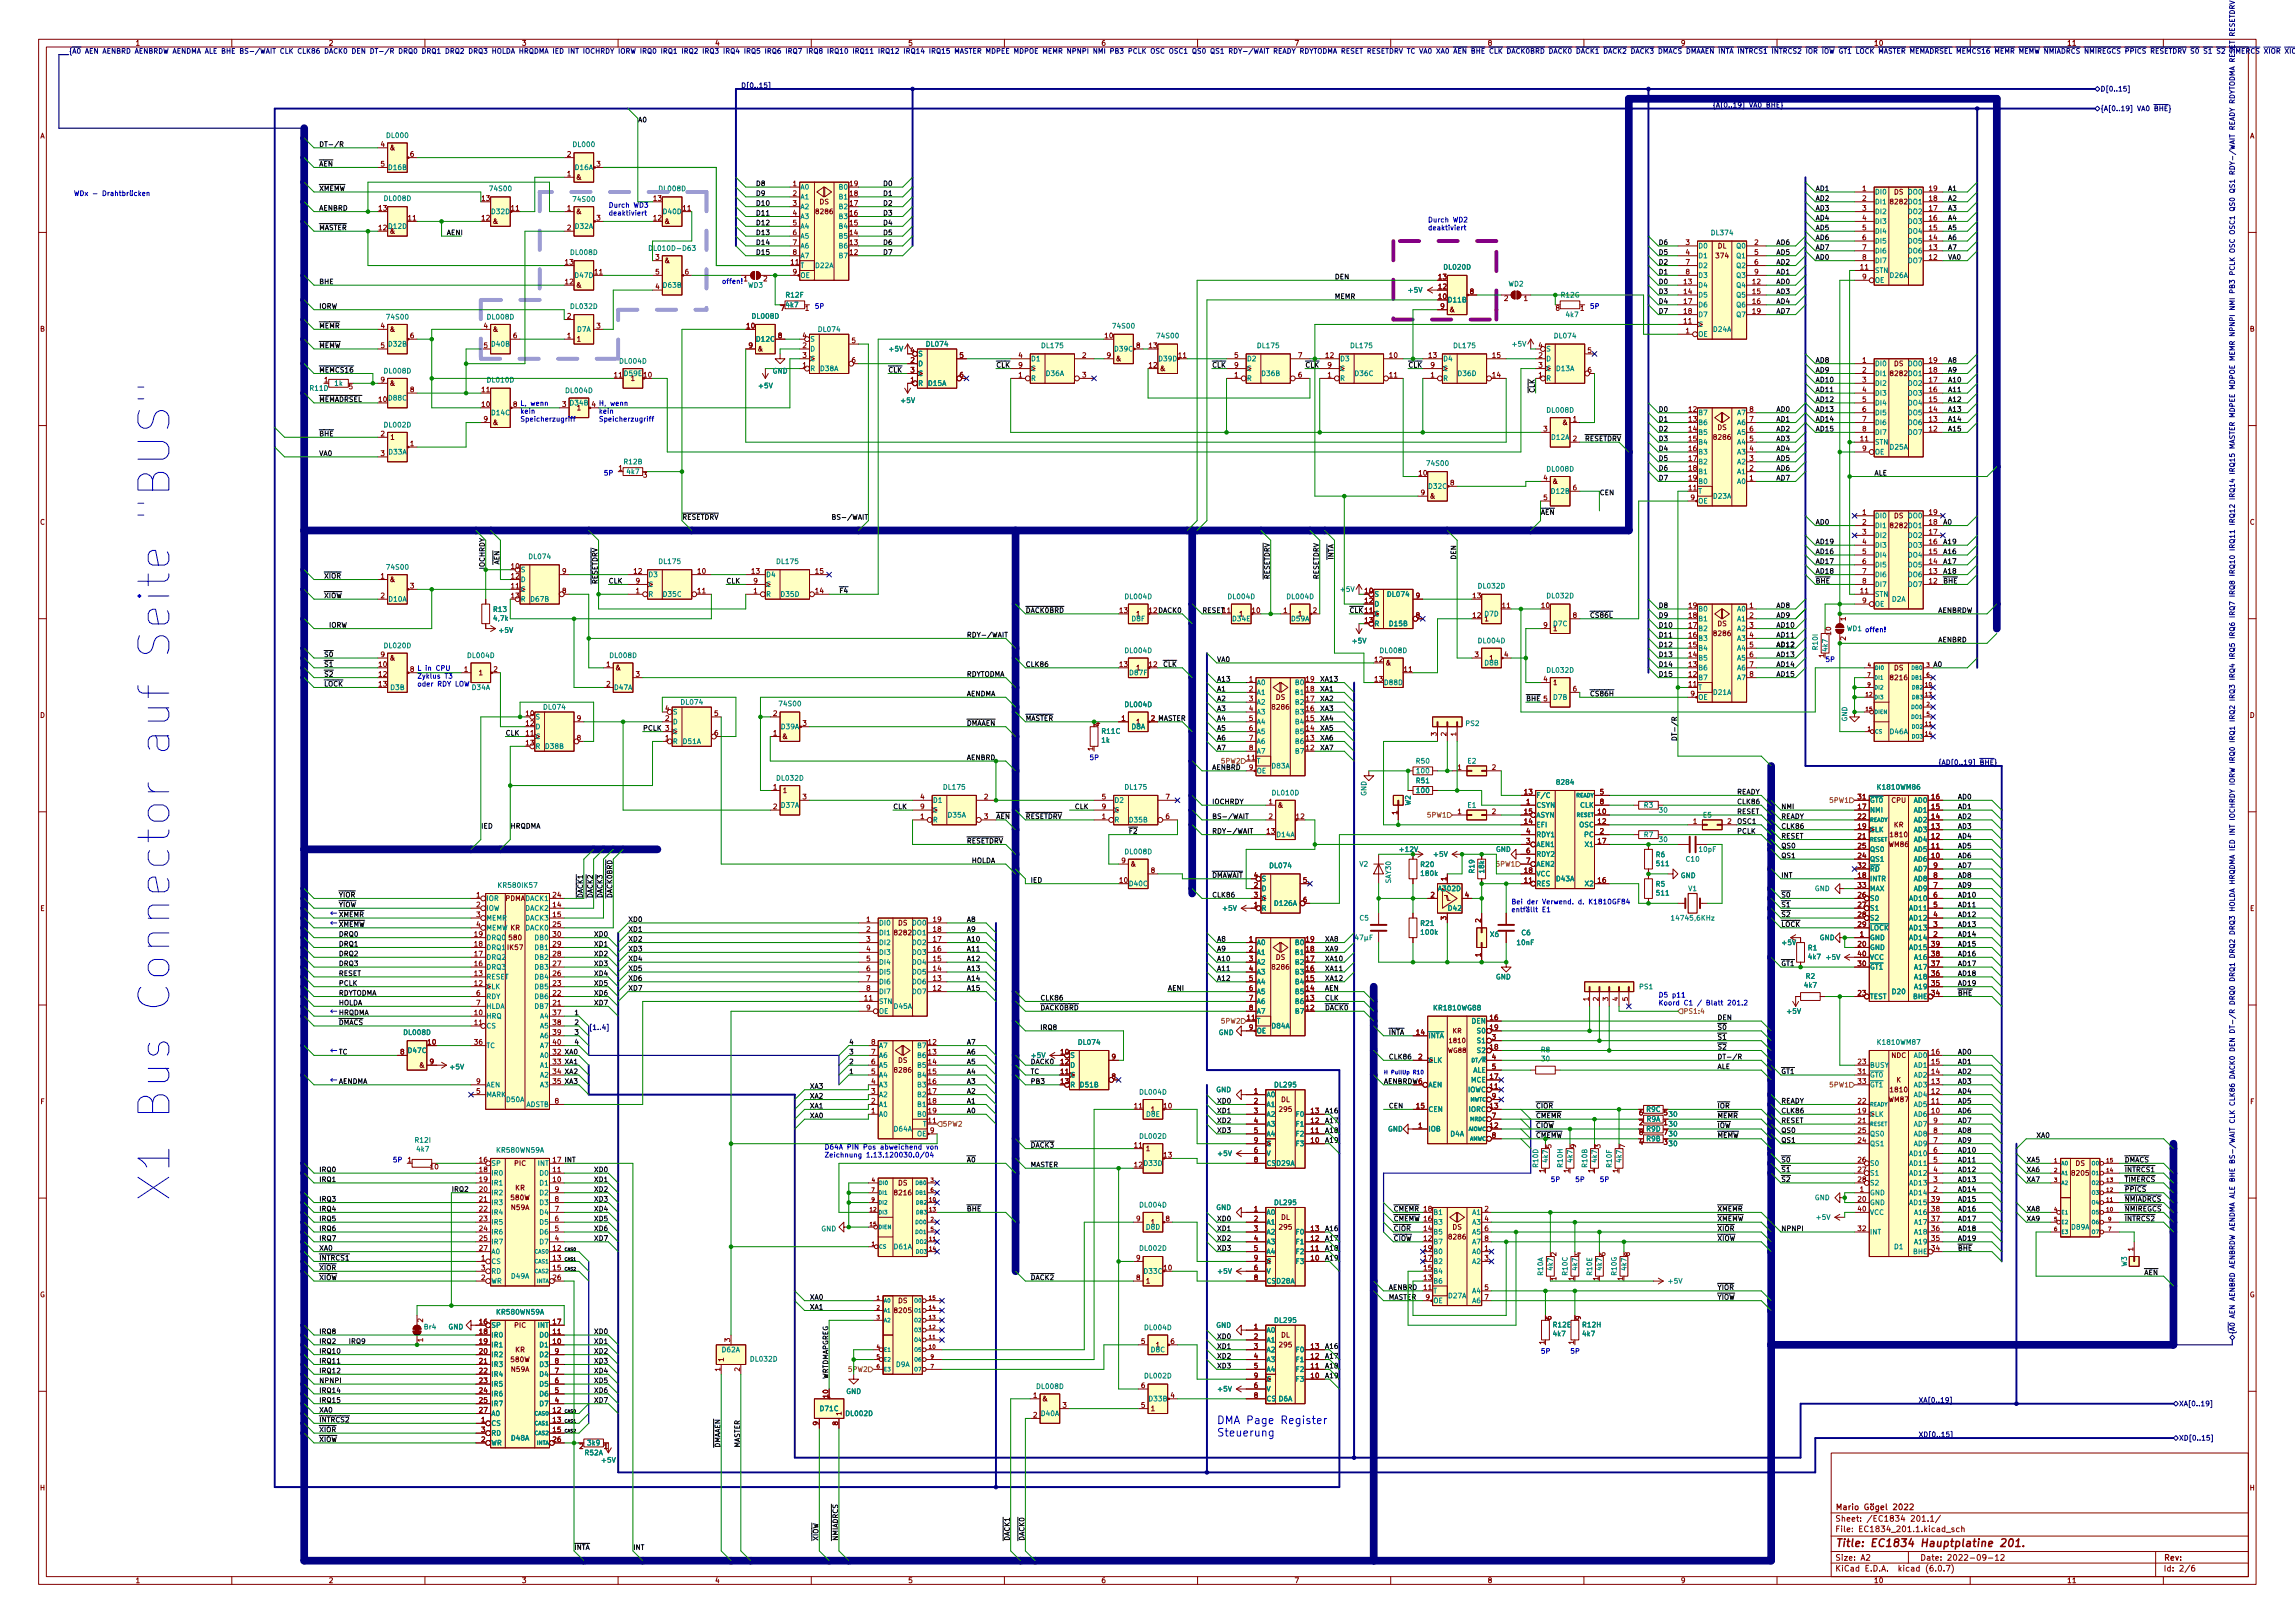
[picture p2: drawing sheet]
<svg xmlns="http://www.w3.org/2000/svg" width="594mm" height="420mm" viewBox="0 0 594 420" stroke-linecap="round" stroke-linejoin="round" font-family="sans-serif">
<defs><g id="words">
<text font-size="11.1" fill="#0000c2" x="44.1" y="311.3" transform="rotate(-90 44.1 311.3)">X1 Bus Connector auf Seite &quot;BUS&quot;</text>
<g font-size="2.8" fill="#0000c2">
<text x="85.1" y="239.8">þÿ!•</text>
<text x="85.1" y="262.6">þÿ!•</text>
<text x="315" y="368.6">DMA Page Register</text>
<text x="315" y="371.9">Steuerung</text>
</g>
<text font-size="2.8" fill="#840000" x="475" y="400.5">Title: EC1834 Hauptplatine 201.</text>
<g font-size="2.1" fill="#840000">
<text x="475" y="393.9">Sheet: /EC1834 201.1/</text>
<text x="475" y="396.6">File: EC1834_201.1.kicad_sch</text>
<text x="475" y="406.8">KiCad E.D.A. kicad (6.0.7)</text>
<text x="475" y="404">Size: A2</text>
<text x="497" y="404">Date: 2022-09-12</text>
<text x="560" y="404">Rev:</text>
<text x="560" y="406.8">Id: 2/6</text>
</g>
<g font-size="1.8" fill="#840000">
<text x="35" y="11.8">1</text>
<text x="85" y="11.8">2</text>
<text x="135" y="11.8">3</text>
<text x="185" y="11.8">4</text>
<text x="235" y="11.8">5</text>
<text x="285" y="11.8">6</text>
<text x="335" y="11.8">7</text>
<text x="385" y="11.8">8</text>
<text x="435" y="11.8">9</text>
<text x="485" y="11.8">10</text>
<text x="10.3" y="35.8">A</text>
<text x="582.4" y="35.8">A</text>
<text x="98.6" y="38">4</text>
<text x="101" y="38.9">&amp;</text>
<text x="106.2" y="40.6">6</text>
<text x="146.8" y="40.6">2</text>
<text x="98.6" y="43.1">5</text>
<text x="146.8" y="45.6">1</text>
<text x="149.2" y="46.5">&amp;</text>
<text x="154.4" y="43.1">3</text>
<text x="124.7" y="52">13</text>
<text x="169.2" y="52">13</text>
<text x="205.2" y="48.2">1</text>
<text x="205.2" y="50.7">2</text>
<text x="205.2" y="53.3">3</text>
<text x="212.1" y="52.9">DS</text>
<text x="220" y="53.3">17</text>
<text x="220" y="50.7">18</text>
<text x="220" y="48.2">19</text>
<text x="482.1" y="49.4">1</text>
<text x="482.1" y="52">2</text>
<text x="489.5" y="52.9">8282</text>
<text x="490.3" y="50.3">DS</text>
<text x="499.4" y="52">18</text>
<text x="499.4" y="49.4">19</text>
<text x="98.1" y="59.6">12</text>
<text x="98.1" y="54.5">13</text>
<text x="105.7" y="57.1">11</text>
<text x="124.7" y="57.1">12</text>
<text x="127.6" y="58">&amp;</text>
<text x="132.4" y="54.5">11</text>
<text x="146.8" y="54.5">1</text>
<text x="146.8" y="59.6">2</text>
<text x="149.2" y="55.4">&amp;</text>
<text x="154.4" y="57.1">3</text>
<text x="169.2" y="57.1">12</text>
<text x="172.1" y="58">&amp;</text>
<text x="176.8" y="54.5">11</text>
<text x="205.2" y="55.8">4</text>
<text x="205.2" y="58.3">5</text>
<text x="211.4" y="55.4">8286</text>
<text x="220" y="58.3">15</text>
<text x="220" y="55.8">16</text>
<text x="482.1" y="54.5">3</text>
<text x="482.1" y="57.1">4</text>
<text x="482.1" y="59.6">5</text>
<text x="499.4" y="59.6">15</text>
<text x="499.4" y="57.1">16</text>
<text x="499.4" y="54.5">17</text>
<text x="205.2" y="60.9">6</text>
<text x="205.2" y="63.4">7</text>
<text x="205.2" y="66">8</text>
<text x="220" y="66">12</text>
<text x="220" y="63.4">13</text>
<text x="220" y="60.9">14</text>
<text x="436.4" y="63.4">3</text>
<text x="436.4" y="66">4</text>
<text x="444.6" y="64.3">DL</text>
<text x="454.2" y="63.4">2</text>
<text x="454.2" y="66">5</text>
<text x="482.1" y="62.1">6</text>
<text x="482.1" y="64.7">7</text>
<text x="499.4" y="64.7">13</text>
<text x="499.4" y="62.1">14</text>
<text x="146.3" y="68.5">13</text>
<text x="154" y="71">11</text>
<text x="169.7" y="67.2">3</text>
<text x="169.7" y="71">5</text>
<text x="172.1" y="68.1">&amp;</text>
<text x="177.3" y="71">6</text>
<text x="204.8" y="68.5">11</text>
<text x="205.2" y="71">9</text>
<text x="436.4" y="68.5">7</text>
<text x="436.4" y="71">8</text>
<text x="444.3" y="66.8">374</text>
<text x="454.2" y="68.5">6</text>
<text x="454.2" y="71">9</text>
<text x="481.6" y="69.8">11</text>
<text x="482.1" y="67.2">8</text>
<text x="499.4" y="67.2">12</text>
<text x="146.3" y="73.6">12</text>
<text x="149.2" y="74.5">&amp;</text>
<text x="169.7" y="74.8">4</text>
<text x="192.5" y="72.8">1</text>
<text x="197.6" y="72.8">2</text>
<text x="372.4" y="77.4">10</text>
<text x="372.4" y="74.8">12</text>
<text x="372.4" y="72.3">13</text>
<text x="380.5" y="76.1">8</text>
<text x="389.4" y="77.9">2</text>
<text x="394.5" y="77.9">1</text>
<text x="435.9" y="73.6">13</text>
<text x="435.9" y="76.1">14</text>
<text x="453.7" y="73.6">12</text>
<text x="453.7" y="76.1">15</text>
<text x="482.1" y="72.3">9</text>
<text x="146.8" y="82.5">2</text>
<text x="202.1" y="80.4">7</text>
<text x="208.4" y="80.4">1</text>
<text x="372.9" y="79.9">9</text>
<text x="375.3" y="80.8">&amp;</text>
<text x="402.7" y="80.4">8</text>
<text x="409.1" y="80.4">1</text>
<text x="435.9" y="83.7">11</text>
<text x="435.9" y="78.7">17</text>
<text x="435.9" y="81.2">18</text>
<text x="453.7" y="78.7">16</text>
<text x="453.7" y="81.2">19</text>
<text x="10.3" y="85.8">B</text>
<text x="98.6" y="85">4</text>
<text x="101" y="85.9">&amp;</text>
<text x="106.2" y="87.5">6</text>
<text x="125.2" y="85">4</text>
<text x="127.6" y="85.9">&amp;</text>
<text x="132.9" y="87.5">6</text>
<text x="146.8" y="87.5">1</text>
<text x="149.4" y="88.4">1</text>
<text x="154.4" y="85">3</text>
<text x="193.3" y="85">10</text>
<text x="201.4" y="87.5">8</text>
<text x="207.8" y="87.5">4</text>
<text x="220.5" y="88.8">5</text>
<text x="286" y="87.5">10</text>
<text x="436.4" y="86.3">1</text>
<text x="582.4" y="85.8">B</text>
<text x="98.6" y="90.1">5</text>
<text x="125.2" y="90.1">5</text>
<text x="193.8" y="90.1">9</text>
<text x="196.2" y="91">&amp;</text>
<text x="207.8" y="95.2">1</text>
<text x="207.8" y="90.1">2</text>
<text x="207.8" y="92.6">3</text>
<text x="220.5" y="93.9">6</text>
<text x="235.7" y="93.9">2</text>
<text x="235.7" y="91.4">4</text>
<text x="248.4" y="92.6">5</text>
<text x="263.7" y="92.6">4</text>
<text x="280.2" y="92.6">2</text>
<text x="286.5" y="92.6">9</text>
<text x="288.9" y="93.5">&amp;</text>
<text x="294.1" y="90.1">8</text>
<text x="297.5" y="95.2">12</text>
<text x="297.5" y="90.1">13</text>
<text x="305.1" y="92.6">11</text>
<text x="319.5" y="92.6">5</text>
<text x="336.1" y="92.6">7</text>
<text x="343.2" y="92.6">12</text>
<text x="359.7" y="92.6">10</text>
<text x="369.9" y="92.6">13</text>
<text x="386.4" y="92.6">15</text>
<text x="398.3" y="92.6">2</text>
<text x="398.3" y="95.2">3</text>
<text x="398.3" y="90.1">4</text>
<text x="411" y="91.4">5</text>
<text x="482.1" y="93.9">1</text>
<text x="490.3" y="94.8">DS</text>
<text x="499.4" y="93.9">19</text>
<text x="84" y="99">1</text>
<text x="90.3" y="100.8">5</text>
<text x="98.6" y="99">9</text>
<text x="101" y="99.9">&amp;</text>
<text x="106.2" y="101.5">8</text>
<text x="124.7" y="101.5">11</text>
<text x="159" y="97.7">11</text>
<text x="163.3" y="98.6">1</text>
<text x="166.7" y="97.7">10</text>
<text x="235.7" y="99">1</text>
<text x="235.7" y="96.4">3</text>
<text x="248.4" y="97.7">6</text>
<text x="263.7" y="97.7">1</text>
<text x="280.2" y="97.7">3</text>
<text x="300.4" y="96.1">&amp;</text>
<text x="319.5" y="97.7">1</text>
<text x="336.1" y="97.7">6</text>
<text x="343.7" y="97.7">1</text>
<text x="359.7" y="97.7">11</text>
<text x="370.3" y="97.7">1</text>
<text x="386.4" y="97.7">14</text>
<text x="398.3" y="97.7">1</text>
<text x="411" y="96.4">6</text>
<text x="482.1" y="96.4">2</text>
<text x="482.1" y="99">3</text>
<text x="482.1" y="101.5">4</text>
<text x="489.5" y="97.3">8282</text>
<text x="499.4" y="101.5">16</text>
<text x="499.4" y="99">17</text>
<text x="499.4" y="96.4">18</text>
<text x="98.1" y="104.1">10</text>
<text x="124.7" y="105.3">10</text>
<text x="145.6" y="105.3">3</text>
<text x="149.4" y="106.2">1</text>
<text x="437.2" y="106.6">12</text>
<text x="452.9" y="106.6">8</text>
<text x="482.1" y="104.1">5</text>
<text x="482.1" y="106.6">6</text>
<text x="499.4" y="106.6">14</text>
<text x="499.4" y="104.1">15</text>
<text x="98.6" y="112.9">2</text>
<text x="101.1" y="113.8">1</text>
<text x="125.2" y="109.1">9</text>
<text x="127.6" y="110">&amp;</text>
<text x="399.6" y="111.7">3</text>
<text x="404.5" y="110">&amp;</text>
<text x="407.2" y="109.1">1</text>
<text x="437.2" y="109.1">13</text>
<text x="437.2" y="111.7">14</text>
<text x="443.8" y="113.8">8286</text>
<text x="444.5" y="111.3">DS</text>
<text x="452.9" y="111.7">6</text>
<text x="452.9" y="109.1">7</text>
<text x="482.1" y="109.1">7</text>
<text x="482.1" y="111.7">8</text>
<text x="499.4" y="111.7">12</text>
<text x="499.4" y="109.1">13</text>
<text x="98.6" y="118">3</text>
<text x="106.2" y="115.5">1</text>
<text x="407.2" y="114.2">2</text>
<text x="437.2" y="114.2">15</text>
<text x="437.2" y="116.8">16</text>
<text x="437.2" y="119.3">17</text>
<text x="452.9" y="119.3">3</text>
<text x="452.9" y="116.8">4</text>
<text x="452.9" y="114.2">5</text>
<text x="481.6" y="114.2">11</text>
<text x="482.1" y="116.8">9</text>
<text x="160.2" y="121.8">1</text>
<text x="166.5" y="123.6">3</text>
<text x="367.3" y="123.1">10</text>
<text x="375.4" y="125.6">8</text>
<text x="399.6" y="124.4">4</text>
<text x="402" y="125.3">&amp;</text>
<text x="437.2" y="121.8">18</text>
<text x="437.2" y="124.4">19</text>
<text x="452.9" y="124.4">1</text>
<text x="452.9" y="121.8">2</text>
<text x="367.8" y="128.2">9</text>
<text x="370.2" y="129.1">&amp;</text>
<text x="399.6" y="129.5">5</text>
<text x="407.2" y="126.9">6</text>
<text x="437.2" y="126.9">11</text>
<text x="437.7" y="129.5">9</text>
<text x="10.3" y="135.8">C</text>
<text x="482.1" y="133.3">1</text>
<text x="482.1" y="135.8">2</text>
<text x="489.5" y="136.7">8282</text>
<text x="490.3" y="134.2">DS</text>
<text x="499.4" y="135.8">18</text>
<text x="499.4" y="133.3">19</text>
<text x="582.4" y="135.8">C</text>
<text x="482.1" y="138.3">3</text>
<text x="482.1" y="140.9">4</text>
<text x="482.1" y="143.4">5</text>
<text x="499.4" y="143.4">15</text>
<text x="499.4" y="140.9">16</text>
<text x="499.4" y="138.3">17</text>
<text x="98.6" y="149.8">1</text>
<text x="132.4" y="147.2">10</text>
<text x="132.4" y="149.8">12</text>
<text x="145.6" y="148.5">9</text>
<text x="164.1" y="148.5">12</text>
<text x="180.6" y="148.5">10</text>
<text x="194.6" y="148.5">13</text>
<text x="211.1" y="148.5">15</text>
<text x="482.1" y="146">6</text>
<text x="482.1" y="148.5">7</text>
<text x="499.4" y="148.5">13</text>
<text x="499.4" y="146">14</text>
<text x="98.6" y="154.9">2</text>
<text x="101" y="150.7">&amp;</text>
<text x="106.2" y="152.3">3</text>
<text x="132.4" y="152.3">11</text>
<text x="132.4" y="154.9">13</text>
<text x="145.6" y="153.6">8</text>
<text x="164.6" y="153.6">1</text>
<text x="164.6" y="151">9</text>
<text x="180.6" y="153.6">11</text>
<text x="195.1" y="153.6">1</text>
<text x="195.1" y="151">9</text>
<text x="211.1" y="153.6">14</text>
<text x="353.3" y="153.6">10</text>
<text x="366.5" y="154.9">9</text>
<text x="381.3" y="154.9">13</text>
<text x="481.6" y="153.6">11</text>
<text x="482.1" y="151">8</text>
<text x="499.4" y="151">12</text>
<text x="289.8" y="158.7">13</text>
<text x="294.1" y="159.6">1</text>
<text x="320.8" y="159.6">1</text>
<text x="324.1" y="158.7">10</text>
<text x="332.2" y="158.7">1</text>
<text x="336.1" y="159.6">1</text>
<text x="339.9" y="158.7">2</text>
<text x="353.3" y="158.7">11</text>
<text x="353.3" y="156.1">12</text>
<text x="353.3" y="161.2">13</text>
<text x="366.5" y="159.9">8</text>
<text x="381.3" y="159.9">12</text>
<text x="384.3" y="160.8">1</text>
<text x="388.9" y="157.4">11</text>
<text x="399.1" y="157.4">10</text>
<text x="407.2" y="159.9">8</text>
<text x="437.2" y="159.9">18</text>
<text x="437.2" y="157.4">19</text>
<text x="452.9" y="157.4">1</text>
<text x="452.9" y="159.9">2</text>
<text x="477.8" y="160.7" transform="rotate(-90 477.8 160.7)">1</text>
<text x="482.1" y="156.1">9</text>
<text x="399.6" y="162.5">9</text>
<text x="402.1" y="163.4">1</text>
<text x="437.2" y="167.6">15</text>
<text x="437.2" y="165">16</text>
<text x="437.2" y="162.5">17</text>
<text x="443.8" y="164.6">8286</text>
<text x="444.5" y="162.1">DS</text>
<text x="452.9" y="162.5">3</text>
<text x="452.9" y="165">4</text>
<text x="452.9" y="167.6">5</text>
<text x="474" y="164.3" transform="rotate(-90 474 164.3)">10</text>
<text x="477.8" y="165.8" transform="rotate(-90 477.8 165.8)">2</text>
<text x="98.1" y="172.6">10</text>
<text x="98.6" y="170.1">9</text>
<text x="101" y="171">&amp;</text>
<text x="120.2" y="173.9">1</text>
<text x="127.8" y="173.9">2</text>
<text x="157" y="172.6">1</text>
<text x="159.4" y="173.5">&amp;</text>
<text x="289.8" y="172.6">13</text>
<text x="294.1" y="173.5">1</text>
<text x="297.5" y="172.6">12</text>
<text x="355.9" y="171.4">12</text>
<text x="358.8" y="172.3">&amp;</text>
<text x="363.5" y="173.9">11</text>
<text x="381.8" y="170.1">3</text>
<text x="385.6" y="171">1</text>
<text x="389.4" y="170.1">4</text>
<text x="437.2" y="172.6">13</text>
<text x="437.2" y="170.1">14</text>
<text x="452.9" y="170.1">6</text>
<text x="452.9" y="172.6">7</text>
<text x="472.2" y="170.2" transform="rotate(-90 472.2 170.2)">1</text>
<text x="490.3" y="173.5">DS</text>
<text x="98.1" y="175.2">12</text>
<text x="98.1" y="177.7">13</text>
<text x="124" y="174.8">1</text>
<text x="157" y="177.7">2</text>
<text x="164.6" y="175.2">3</text>
<text x="323.4" y="176.4">1</text>
<text x="323.4" y="179">2</text>
<text x="338.1" y="179">18</text>
<text x="338.1" y="176.4">19</text>
<text x="355.9" y="176.4">13</text>
<text x="399.6" y="176.4">4</text>
<text x="402.1" y="177.3">1</text>
<text x="407.2" y="179">6</text>
<text x="437.2" y="177.7">11</text>
<text x="437.2" y="175.2">12</text>
<text x="452.9" y="175.2">8</text>
<text x="489.5" y="176.1">8216</text>
<text x="10.3" y="185.8">D</text>
<text x="136.2" y="185.3">10</text>
<text x="172.2" y="184.1">4</text>
<text x="184.9" y="185.3">5</text>
<text x="200.2" y="185.3">2</text>
<text x="323.4" y="181.5">3</text>
<text x="323.4" y="184.1">4</text>
<text x="329.5" y="183.7">8286</text>
<text x="330.2" y="181.1">DS</text>
<text x="338.1" y="184.1">16</text>
<text x="338.1" y="181.5">17</text>
<text x="399.6" y="181.5">5</text>
<text x="437.7" y="180.3">9</text>
<text x="582.4" y="185.8">D</text>
<text x="136.2" y="190.4">11</text>
<text x="136.2" y="187.9">12</text>
<text x="149.4" y="191.7">8</text>
<text x="149.4" y="186.6">9</text>
<text x="172.2" y="191.7">1</text>
<text x="172.2" y="186.6">2</text>
<text x="184.9" y="190.4">6</text>
<text x="200.2" y="190.4">1</text>
<text x="202.6" y="191.3">&amp;</text>
<text x="207.8" y="187.9">3</text>
<text x="284.7" y="188" transform="rotate(-90 284.7 188)">4</text>
<text x="290.3" y="186.6">1</text>
<text x="294.1" y="187.5">1</text>
<text x="298" y="186.6">2</text>
<text x="323.4" y="186.6">5</text>
<text x="323.4" y="189.1">6</text>
<text x="323.4" y="191.7">7</text>
<text x="338.1" y="191.7">13</text>
<text x="338.1" y="189.1">14</text>
<text x="338.1" y="186.6">15</text>
<text x="371.9" y="190.5" transform="rotate(-90 371.9 190.5)">3</text>
<text x="374.4" y="190.5" transform="rotate(-90 374.4 190.5)">2</text>
<text x="376.9" y="190.5" transform="rotate(-90 376.9 190.5)">1</text>
<text x="136.2" y="193">13</text>
<text x="283" y="194.3" transform="rotate(-90 283 194.3)">1</text>
<text x="322.9" y="196.8">11</text>
<text x="323.4" y="194.2">8</text>
<text x="338.1" y="194.2">12</text>
<text x="323.4" y="199.3">9</text>
<text x="377.3" y="199.3">1</text>
<text x="386.2" y="199.3">2</text>
<text x="200.2" y="204.4">1</text>
<text x="200.2" y="209.5">2</text>
<text x="202.7" y="205.3">1</text>
<text x="207.8" y="206.9">3</text>
<text x="238.3" y="206.9">4</text>
<text x="238.3" y="209.5">9</text>
<text x="254.8" y="206.9">2</text>
<text x="285.3" y="206.9">5</text>
<text x="285.3" y="209.5">9</text>
<text x="301.8" y="206.9">7</text>
<text x="328.4" y="208.2">1</text>
<text x="330.8" y="209.1">&amp;</text>
<text x="394.6" y="205.7">13</text>
<text x="395.1" y="208.2">1</text>
<text x="414.2" y="205.7">5</text>
<text x="414.2" y="208.2">8</text>
<text x="481" y="209.5">17</text>
<text x="481" y="206.9">31</text>
<text x="500" y="209.5">15</text>
<text x="500" y="206.9">16</text>
<text x="238.3" y="212">1</text>
<text x="254.8" y="212">3</text>
<text x="285.3" y="212">1</text>
<text x="301.8" y="212">6</text>
<text x="327.9" y="215.8">13</text>
<text x="328.4" y="212">2</text>
<text x="335.6" y="212">12</text>
<text x="361.7" y="210.8" transform="rotate(-90 361.7 210.8)">1</text>
<text x="377.3" y="210.7">1</text>
<text x="386.2" y="210.7">2</text>
<text x="394.6" y="213.3">14</text>
<text x="394.6" y="210.7">15</text>
<text x="395.1" y="215.8">4</text>
<text x="413.7" y="210.7">10</text>
<text x="413.7" y="213.3">12</text>
<text x="414.2" y="215.8">2</text>
<text x="438.3" y="213.3">1</text>
<text x="447.2" y="213.3">2</text>
<text x="481" y="214.5">19</text>
<text x="481" y="212">22</text>
<text x="490.2" y="214.2">KR</text>
<text x="500" y="214.5">13</text>
<text x="500" y="212">14</text>
<text x="395.1" y="218.4">3</text>
<text x="395.1" y="220.9">6</text>
<text x="413.7" y="218.4">17</text>
<text x="481" y="217.1">21</text>
<text x="481" y="219.6">25</text>
<text x="488.9" y="219.2">WM86</text>
<text x="489.5" y="216.7">1810</text>
<text x="500" y="219.6">11</text>
<text x="500" y="217.1">12</text>
<text x="290.3" y="223.4">9</text>
<text x="292.7" y="224.3">&amp;</text>
<text x="298" y="226">8</text>
<text x="313.7" y="227.2">~{DMAWAIT} 4</text>
<text x="324.6" y="227.2">4</text>
<text x="374.4" y="228" transform="rotate(-90 374.4 228)">1</text>
<text x="394.6" y="226">18</text>
<text x="395.1" y="223.4">7</text>
<text x="481" y="227.2">18</text>
<text x="481" y="222.2">24</text>
<text x="481" y="224.7">32</text>
<text x="500" y="222.2">10</text>
<text x="500.5" y="227.2">8</text>
<text x="500.5" y="224.7">9</text>
<text x="123.3" y="232.3">1</text>
<text x="130.7" y="233.2">PDMA</text>
<text x="143.2" y="232.3">24</text>
<text x="289.8" y="228.5">10</text>
<text x="324.6" y="229.8">2</text>
<text x="324.6" y="232.3">3</text>
<text x="337.3" y="228.5">5</text>
<text x="337.3" y="233.6">6</text>
<text x="370.3" y="232.3">2</text>
<text x="379.2" y="232.3">4</text>
<text x="394.6" y="228.5">11</text>
<text x="413.7" y="228.5">16</text>
<text x="481" y="232.3">26</text>
<text x="481" y="229.8">33</text>
<text x="500.5" y="232.3">6</text>
<text x="500.5" y="229.8">7</text>
<text x="10.4" y="235.8">E</text>
<text x="123.3" y="234.9">2</text>
<text x="123.3" y="237.4">3</text>
<text x="123.3" y="239.9">4</text>
<text x="143.2" y="234.9">14</text>
<text x="143.2" y="237.4">15</text>
<text x="143.2" y="239.9">25</text>
<text x="224.3" y="238.7">1</text>
<text x="232.5" y="239.6">DS</text>
<text x="241.6" y="238.7">19</text>
<text x="324.6" y="234.9">1</text>
<text x="374.4" y="238.2" transform="rotate(-90 374.4 238.2)">3</text>
<text x="383.3" y="238.8" transform="rotate(-90 383.3 238.8)">2</text>
<text x="481" y="234.9">27</text>
<text x="481" y="237.4">28</text>
<text x="481" y="239.9">29</text>
<text x="500.5" y="239.9">3</text>
<text x="500.5" y="237.4">4</text>
<text x="500.5" y="234.9">5</text>
<text x="582.4" y="235.8">E</text>
<text x="122.8" y="245">18</text>
<text x="122.8" y="242.5">19</text>
<text x="131.5" y="245.9">IK57</text>
<text x="131.9" y="243.4">580</text>
<text x="143.2" y="245">29</text>
<text x="143.2" y="242.5">30</text>
<text x="224.3" y="241.2">2</text>
<text x="224.3" y="243.8">3</text>
<text x="231.7" y="242.1">8282</text>
<text x="241.6" y="243.8">17</text>
<text x="241.6" y="241.2">18</text>
<text x="323.4" y="243.8">1</text>
<text x="338.1" y="243.8">19</text>
<text x="481" y="245">20</text>
<text x="481.5" y="242.5">1</text>
<text x="500" y="245">39</text>
<text x="500.5" y="242.5">2</text>
<text x="122.8" y="250.1">16</text>
<text x="122.8" y="247.6">17</text>
<text x="143.2" y="250.1">27</text>
<text x="143.2" y="247.6">28</text>
<text x="224.3" y="246.3">4</text>
<text x="224.3" y="248.8">5</text>
<text x="224.3" y="251.4">6</text>
<text x="241.6" y="251.4">14</text>
<text x="241.6" y="248.8">15</text>
<text x="241.6" y="246.3">16</text>
<text x="323.4" y="246.3">2</text>
<text x="323.4" y="248.8">3</text>
<text x="323.4" y="251.4">4</text>
<text x="329.5" y="251">8286</text>
<text x="330.2" y="248.5">DS</text>
<text x="338.1" y="251.4">16</text>
<text x="338.1" y="248.8">17</text>
<text x="338.1" y="246.3">18</text>
<text x="383.3" y="247.7" transform="rotate(-90 383.3 247.7)">1</text>
<text x="481" y="250.1">30</text>
<text x="481" y="247.6">40</text>
<text x="500" y="250.1">37</text>
<text x="500" y="247.6">38</text>
<text x="122.8" y="255.2">12</text>
<text x="122.8" y="252.6">13</text>
<text x="123.3" y="257.7">6</text>
<text x="143.2" y="257.7">22</text>
<text x="143.2" y="255.2">23</text>
<text x="143.2" y="252.6">26</text>
<text x="224.3" y="253.9">7</text>
<text x="224.3" y="256.5">8</text>
<text x="241.6" y="256.5">12</text>
<text x="241.6" y="253.9">13</text>
<text x="323.4" y="253.9">5</text>
<text x="323.4" y="256.5">6</text>
<text x="338.1" y="256.5">14</text>
<text x="338.1" y="253.9">15</text>
<text x="481" y="257.7">23</text>
<text x="500" y="257.7">34</text>
<text x="500" y="255.2">35</text>
<text x="500" y="252.6">36</text>
<text x="122.8" y="262.8">10</text>
<text x="123.3" y="260.3">7</text>
<text x="143.2" y="260.3">21</text>
<text x="143.2" y="262.8">37</text>
<text x="223.8" y="259">11</text>
<text x="224.3" y="261.5">9</text>
<text x="323.4" y="259">7</text>
<text x="323.4" y="261.5">8</text>
<text x="338.1" y="261.5">12</text>
<text x="338.1" y="259">13</text>
<text x="411.2" y="259.1" transform="rotate(-90 411.2 259.1)">1</text>
<text x="413.8" y="259.1" transform="rotate(-90 413.8 259.1)">2</text>
<text x="416.3" y="259.1" transform="rotate(-90 416.3 259.1)">3</text>
<text x="418.8" y="259.1" transform="rotate(-90 418.8 259.1)">4</text>
<text x="421.4" y="259.1" transform="rotate(-90 421.4 259.1)">5</text>
<text x="122.8" y="265.3">11</text>
<text x="143.2" y="265.3">38</text>
<text x="143.2" y="267.9">39</text>
<text x="322.9" y="264.1">11</text>
<text x="323.4" y="266.6">9</text>
<text x="366.7" y="267.9">14</text>
<text x="385.7" y="264.1">16</text>
<text x="385.7" y="266.6">19</text>
<text x="386.2" y="269.2">3</text>
<text x="103.6" y="273">8</text>
<text x="110.8" y="270.4">10</text>
<text x="111.3" y="275.5">9</text>
<text x="122.8" y="270.4">36</text>
<text x="143.2" y="270.4">40</text>
<text x="225.6" y="275.5">6</text>
<text x="225.6" y="273">7</text>
<text x="225.6" y="270.4">8</text>
<text x="232.5" y="275.1">DS</text>
<text x="240.3" y="270.4">12</text>
<text x="240.3" y="273">13</text>
<text x="240.3" y="275.5">14</text>
<text x="274.6" y="273">10</text>
<text x="274.6" y="275.5">12</text>
<text x="287.8" y="274.2">9</text>
<text x="367.2" y="274.2">2</text>
<text x="385.7" y="271.7">18</text>
<text x="386.2" y="274.2">4</text>
<text x="481" y="275.5">23</text>
<text x="489.6" y="273.9">NDC</text>
<text x="500" y="275.5">15</text>
<text x="500" y="273">16</text>
<text x="108.6" y="276.4">&amp;</text>
<text x="123.3" y="280.6">9</text>
<text x="225.6" y="280.6">4</text>
<text x="225.6" y="278">5</text>
<text x="231.7" y="277.7">8286</text>
<text x="240.3" y="278">15</text>
<text x="240.3" y="280.6">16</text>
<text x="274.6" y="278">11</text>
<text x="274.6" y="280.6">13</text>
<text x="287.8" y="279.3">8</text>
<text x="358.1" y="280.6">AENBRDW6</text>
<text x="367.2" y="280.6">6</text>
<text x="385.7" y="281.9">11</text>
<text x="385.7" y="279.3">17</text>
<text x="386.2" y="276.8">5</text>
<text x="481" y="278">31</text>
<text x="481" y="280.6">33</text>
<text x="490.9" y="280.2">K</text>
<text x="500" y="280.6">13</text>
<text x="500" y="278">14</text>
<text x="10.4" y="285.8">F</text>
<text x="123.3" y="283.1">5</text>
<text x="143.7" y="285.7">8</text>
<text x="225.6" y="285.7">2</text>
<text x="225.6" y="283.1">3</text>
<text x="240.3" y="283.1">17</text>
<text x="240.3" y="285.7">18</text>
<text x="293.7" y="286.9">11</text>
<text x="298" y="287.8">1</text>
<text x="301.3" y="286.9">10</text>
<text x="324.6" y="283.1">1</text>
<text x="324.6" y="285.7">2</text>
<text x="331.3" y="287.8">295</text>
<text x="331.6" y="285.3">DL</text>
<text x="366.7" y="286.9">15</text>
<text x="385.7" y="286.9">13</text>
<text x="386.2" y="284.4">9</text>
<text x="481" y="285.7">22</text>
<text x="488.9" y="285.3">WM87</text>
<text x="489.5" y="282.7">1810</text>
<text x="500" y="285.7">11</text>
<text x="500" y="283.1">12</text>
<text x="582.5" y="285.8">F</text>
<text x="225.6" y="288.2">1</text>
<text x="240.3" y="290.7">11</text>
<text x="240.3" y="288.2">19</text>
<text x="240.8" y="293.3">9</text>
<text x="324.6" y="288.2">3</text>
<text x="324.6" y="290.7">4</text>
<text x="324.6" y="293.3">5</text>
<text x="339.4" y="293.3">11</text>
<text x="339.4" y="290.7">12</text>
<text x="339.4" y="288.2">13</text>
<text x="367.2" y="292">1</text>
<text x="385.7" y="292">12</text>
<text x="386.2" y="289.5">7</text>
<text x="424.3" y="293.8">8</text>
<text x="424.3" y="291.3">2</text>
<text x="424.3" y="288.7">6</text>
<text x="430.7" y="293.8">7</text>
<text x="430.7" y="291.3">1</text>
<text x="430.7" y="288.7">5</text>
<text x="481" y="288.2">19</text>
<text x="481" y="290.7">21</text>
<text x="481" y="293.3">25</text>
<text x="500" y="288.2">10</text>
<text x="500.5" y="293.3">8</text>
<text x="500.5" y="290.7">9</text>
<text x="293.7" y="297.1">11</text>
<text x="296.7" y="298">1</text>
<text x="301.3" y="299.6">13</text>
<text x="324.6" y="298.4">6</text>
<text x="324.6" y="295.8">9</text>
<text x="339.4" y="295.8">10</text>
<text x="386.2" y="294.6">8</text>
<text x="401.6" y="297.2" transform="rotate(-90 401.6 297.2)">5</text>
<text x="407.9" y="297.2" transform="rotate(-90 407.9 297.2)">9</text>
<text x="414.3" y="297.2" transform="rotate(-90 414.3 297.2)">3</text>
<text x="420.6" y="297.2" transform="rotate(-90 420.6 297.2)">7</text>
<text x="424.3" y="296.3">4</text>
<text x="430.7" y="296.3">3</text>
<text x="481" y="295.8">24</text>
<text x="500.5" y="298.4">6</text>
<text x="500.5" y="295.8">7</text>
<text x="105.6" y="300.9">1</text>
<text x="111.4" y="302.7">10</text>
<text x="124.1" y="300.9">16</text>
<text x="124.1" y="303.4">18</text>
<text x="124.1" y="306">19</text>
<text x="133.1" y="301.8">PIC</text>
<text x="143.2" y="306">10</text>
<text x="143.2" y="303.4">11</text>
<text x="293.7" y="302.2">12</text>
<text x="324.6" y="300.9">8</text>
<text x="399.8" y="303.6" transform="rotate(-90 399.8 303.6)">1</text>
<text x="406.1" y="303.6" transform="rotate(-90 406.1 303.6)">1</text>
<text x="412.5" y="303.6" transform="rotate(-90 412.5 303.6)">1</text>
<text x="418.8" y="303.6" transform="rotate(-90 418.8 303.6)">1</text>
<text x="481" y="300.9">26</text>
<text x="481" y="303.4">27</text>
<text x="481" y="306">28</text>
<text x="500.5" y="306">3</text>
<text x="500.5" y="303.4">4</text>
<text x="500.5" y="300.9">5</text>
<text x="536.5" y="304.3">8205</text>
<text x="537.3" y="301.8">DS</text>
<text x="124.1" y="308.5">20</text>
<text x="124.1" y="311.1">21</text>
<text x="132.3" y="310.7">580W</text>
<text x="133.3" y="308.1">KR</text>
<text x="143.7" y="311.1">8</text>
<text x="143.7" y="308.5">9</text>
<text x="231.7" y="309.4">8216</text>
<text x="232.5" y="306.9">DS</text>
<text x="481" y="311.1">20</text>
<text x="481.5" y="308.5">1</text>
<text x="500" y="311.1">39</text>
<text x="500.5" y="308.5">2</text>
<text x="124.1" y="313.6">22</text>
<text x="124.1" y="316.1">23</text>
<text x="132.4" y="313.2">N59A</text>
<text x="143.7" y="316.1">6</text>
<text x="143.7" y="313.6">7</text>
<text x="294.1" y="316.1">9</text>
<text x="298" y="317">1</text>
<text x="301.8" y="316.1">8</text>
<text x="324.6" y="313.6">1</text>
<text x="324.6" y="316.1">2</text>
<text x="331.6" y="315.8">DL</text>
<text x="368.6" y="316.1">16</text>
<text x="368.6" y="313.6">18</text>
<text x="384.3" y="313.6">2</text>
<text x="384.3" y="316.1">4</text>
<text x="481" y="313.6">40</text>
<text x="500" y="316.1">37</text>
<text x="500" y="313.6">38</text>
<text x="124.1" y="318.7">24</text>
<text x="124.1" y="321.2">25</text>
<text x="124.1" y="323.8">27</text>
<text x="143.2" y="323.8">12</text>
<text x="143.7" y="321.2">4</text>
<text x="143.7" y="318.7">5</text>
<text x="324.6" y="318.7">3</text>
<text x="324.6" y="321.2">4</text>
<text x="324.6" y="323.8">5</text>
<text x="331.3" y="318.3">295</text>
<text x="339.4" y="323.8">11</text>
<text x="339.4" y="321.2">12</text>
<text x="339.4" y="318.7">13</text>
<text x="368.6" y="318.7">14</text>
<text x="368.6" y="323.8">19</text>
<text x="375.2" y="320.8">8286</text>
<text x="376" y="318.3">DS</text>
<text x="384.3" y="323.8">1</text>
<text x="384.3" y="318.7">6</text>
<text x="384.3" y="321.2">8</text>
<text x="481" y="318.7">32</text>
<text x="500" y="323.8">34</text>
<text x="500" y="321.2">35</text>
<text x="500" y="318.7">36</text>
<text x="552.2" y="323.9" transform="rotate(-90 552.2 323.9)">1</text>
<text x="124.6" y="326.3">1</text>
<text x="124.6" y="328.8">3</text>
<text x="143.2" y="326.3">13</text>
<text x="143.2" y="328.8">15</text>
<text x="294.1" y="326.3">9</text>
<text x="301.3" y="328.8">10</text>
<text x="324.6" y="328.8">6</text>
<text x="324.6" y="326.3">9</text>
<text x="339.4" y="326.3">10</text>
<text x="368.6" y="328.8">15</text>
<text x="368.6" y="326.3">17</text>
<text x="384.3" y="326.3">3</text>
<text x="402.8" y="325.1" transform="rotate(-90 402.8 325.1)">2</text>
<text x="409.2" y="325.1" transform="rotate(-90 409.2 325.1)">4</text>
<text x="415.5" y="325.1" transform="rotate(-90 415.5 325.1)">6</text>
<text x="421.9" y="325.1" transform="rotate(-90 421.9 325.1)">8</text>
<text x="10.3" y="335.8">G</text>
<text x="124.6" y="331.4">2</text>
<text x="143.2" y="331.4">26</text>
<text x="294.1" y="331.4">8</text>
<text x="296.7" y="332.3">1</text>
<text x="324.6" y="331.4">8</text>
<text x="368.6" y="333.9">11</text>
<text x="368.6" y="331.4">13</text>
<text x="384.3" y="333.9">5</text>
<text x="402.8" y="331.5" transform="rotate(-90 402.8 331.5)">1</text>
<text x="407.4" y="331.5" transform="rotate(-90 407.4 331.5)">1</text>
<text x="413.8" y="331.5" transform="rotate(-90 413.8 331.5)">1</text>
<text x="420.1" y="331.5" transform="rotate(-90 420.1 331.5)">1</text>
<text x="582.3" y="335.8">G</text>
<text x="231.7" y="339.9">8205</text>
<text x="232.5" y="337.4">DS</text>
<text x="369.1" y="336.5">9</text>
<text x="384.3" y="336.5">7</text>
<text x="401.6" y="341.7" transform="rotate(-90 401.6 341.7)">6</text>
<text x="409.2" y="341.7" transform="rotate(-90 409.2 341.7)">9</text>
<text x="109.5" y="347.4" transform="rotate(-90 109.5 347.4)">1</text>
<text x="109.5" y="342.3" transform="rotate(-90 109.5 342.3)">2</text>
<text x="124.1" y="342.8">16</text>
<text x="124.1" y="345.4">18</text>
<text x="124.1" y="347.9">19</text>
<text x="133.1" y="343.7">PIC</text>
<text x="143.2" y="347.9">10</text>
<text x="143.2" y="345.4">11</text>
<text x="143.2" y="342.8">17</text>
<text x="189" y="347.4" transform="rotate(-90 189 347.4)">3</text>
<text x="295.4" y="347.9">5</text>
<text x="303" y="347.9">6</text>
<text x="324.6" y="344.1">1</text>
<text x="324.6" y="346.6">2</text>
<text x="331.6" y="346.2">DL</text>
<text x="124.1" y="350.4">20</text>
<text x="124.1" y="353">21</text>
<text x="132.3" y="352.6">580W</text>
<text x="133.3" y="350.1">KR</text>
<text x="143.7" y="353">8</text>
<text x="143.7" y="350.4">9</text>
<text x="187.3" y="352.5" transform="rotate(-90 187.3 352.5)">1</text>
<text x="299.2" y="348.8">1</text>
<text x="324.6" y="349.2">3</text>
<text x="324.6" y="351.7">4</text>
<text x="331.3" y="348.8">295</text>
<text x="339.4" y="351.7">12</text>
<text x="339.4" y="349.2">13</text>
<text x="399.8" y="348" transform="rotate(-90 399.8 348)">1</text>
<text x="407.4" y="348" transform="rotate(-90 407.4 348)">1</text>
<text x="124.1" y="355.5">22</text>
<text x="124.1" y="358.1">23</text>
<text x="132.4" y="355.1">N59A</text>
<text x="143.7" y="358.1">6</text>
<text x="143.7" y="355.5">7</text>
<text x="186.4" y="355" transform="rotate(-90 186.4 355)">1</text>
<text x="191.5" y="355" transform="rotate(-90 191.5 355)">2</text>
<text x="295.4" y="359.3">6</text>
<text x="324.6" y="354.2">5</text>
<text x="324.6" y="359.3">6</text>
<text x="324.6" y="356.8">9</text>
<text x="339.4" y="356.8">10</text>
<text x="339.4" y="354.2">11</text>
<text x="124.1" y="360.6">24</text>
<text x="124.1" y="363.1">25</text>
<text x="124.1" y="365.7">27</text>
<text x="143.2" y="365.7">12</text>
<text x="143.7" y="363.1">4</text>
<text x="143.7" y="360.6">5</text>
<text x="214.4" y="361.8" transform="rotate(-90 214.4 361.8)">10</text>
<text x="267.5" y="361.9">1</text>
<text x="269.9" y="362.8">&amp;</text>
<text x="275.1" y="364.4">3</text>
<text x="295.4" y="364.4">5</text>
<text x="298" y="365.3">1</text>
<text x="303" y="361.9">4</text>
<text x="324.6" y="361.9">8</text>
<text x="124.6" y="368.2">1</text>
<text x="124.6" y="370.8">3</text>
<text x="143.2" y="368.2">13</text>
<text x="143.2" y="370.8">15</text>
<text x="211.8" y="369" transform="rotate(-90 211.8 369)">9</text>
<text x="216.9" y="369" transform="rotate(-90 216.9 369)">8</text>
<text x="217.8" y="366.4" transform="rotate(-90 217.8 366.4)">1</text>
<text x="267.5" y="366.9">2</text>
<text x="124.6" y="373.3">2</text>
<text x="143.2" y="373.3">26</text>
<text x="150" y="375.1">2</text>
<text x="156.4" y="375.1">1</text>
<text x="10.3" y="385.8">H</text>
<text x="582.4" y="385.8">H</text>
<text x="35" y="409.8">1</text>
<text x="85" y="409.8">2</text>
<text x="135" y="409.8">3</text>
<text x="185" y="409.8">4</text>
<text x="235" y="409.8">5</text>
<text x="285" y="409.8">6</text>
<text x="335" y="409.8">7</text>
<text x="385" y="409.8">8</text>
<text x="435" y="409.8">9</text>
<text x="485" y="409.8">10</text>
<text x="535" y="409.8">11</text>
</g>
<g font-size="1.8" fill="#000084">
<text x="535" y="11.8">11</text>
<text x="17.8" y="13.9">{~{A0} AEN AENBRD AENBRDW AENDMA ALE BHE BS-/WAIT CLK CLK86 DACK0 DEN DT-/R DRQ0 DRQ1 DRQ2 DRQ3 HOLDA HRQDMA IED INT IOCHRDY IORW IRQ0 IRQ1 IRQ2 IRQ3 IRQ4 IRQ5 IRQ6 IRQ7 IRQ8 IRQ10 IRQ11 IRQ12 IRQ14 IRQ15 MASTER MDPEE MDPOE MEMR NPNPI NMI PB3 PCLK OSC OSC1 QS0 QS1 RDY-/WAIT READY RDYTODMA RESET RESETDRV TC VA0 XA0 ~{AEN} ~{BHE} ~{CLK} ~{DACK0BRD} ~{DACK0} ~{DACK1} ~{DACK2} ~{DACK3} ~{DMACS} ~{DMAAEN} ~{INTA} ~{INTRCS1} ~{INTRCS2} ~{IOR} ~{IOW} ~{GT1} ~{LOCK} ~{MASTER} ~{MEMADRSEL} ~{MEMCS16} ~{MEMR} ~{MEMW} ~{NMIADRCS} ~{NMIREGCS} ~{PPICS} ~{RESETDRV} ~{S0} ~{S1} ~{S2} ~{TIMER</text>
<text x="191.8" y="22.8">D[0..15]</text>
<text x="543.7" y="23.7">D[0..15]</text>
<text x="443.2" y="27.8">{A[0..19] VA0 ~{BHE}}</text>
<text x="543.7" y="28.7">{A[0..19] VA0 ~{BHE}}</text>
<text x="501.6" y="198">{AD[0..19] ~{BHE}}</text>
<text x="152.4" y="266.6">[1..4]</text>
<text x="578.5" y="345.5" transform="rotate(-90 578.5 345.5)">{~{A0} AEN AENBRD AENBRDW AENDMA ALE BHE BS-/WAIT CLK CLK86 DACK0 DEN DT-/R DRQ0 DRQ1 DRQ2 DRQ3 HOLDA HRQDMA IED INT IOCHRDY IORW IRQ0 IRQ1 IRQ2 IRQ3 IRQ4 IRQ5 IRQ6 IRQ7 IRQ8 IRQ10 IRQ11 IRQ12 IRQ14 IRQ15 MASTER MDPEE MDPOE MEMR NPNPI NMI PB3 PCLK OSC OSC1 QS0 QS1 RDY-/WAIT READY RDYTODMA RESET RESETDRV TC VA0 XA0 ~{AEN} ~{BHE} ~{CLK} ~{DACK</text>
<text x="496.6" y="363.1">XA[0..19]</text>
<text x="564" y="364">XA[0..19]</text>
<text x="496.6" y="372">XD[0..15]</text>
<text x="564" y="372.9">XD[0..15]</text>
</g>
<g font-size="1.8" fill="#008484">
<text x="100.2" y="35.7">DL000</text>
<text x="148.5" y="38">DL000</text>
<text x="100.6" y="44">D16B</text>
<text x="148.9" y="44">D16A</text>
<text x="99.6" y="52">DL008D</text>
<text x="127" y="49.5">74S00</text>
<text x="148.6" y="52.2">74S00</text>
<text x="170.7" y="49.5">DL008D</text>
<text x="207.1" y="49.1">A0</text>
<text x="207.1" y="51.6">A1</text>
<text x="217.3" y="51.6">B1</text>
<text x="217.3" y="49.1">B0</text>
<text x="485.2" y="50.3">DI0</text>
<text x="485.2" y="52.9">DI1</text>
<text x="494.1" y="52.9">DO1</text>
<text x="494.1" y="50.3">DO0</text>
<text x="100.6" y="59.2">D12D</text>
<text x="127.3" y="55.4">D32D</text>
<text x="148.9" y="59.2">D32A</text>
<text x="171.7" y="55.4">D40D</text>
<text x="207.1" y="54.1">A2</text>
<text x="207.1" y="56.7">A3</text>
<text x="207.1" y="59.2">A4</text>
<text x="217.3" y="59.2">B4</text>
<text x="217.3" y="56.7">B3</text>
<text x="217.3" y="54.1">B2</text>
<text x="485.2" y="55.4">DI2</text>
<text x="485.2" y="58">DI3</text>
<text x="494.1" y="58">DO3</text>
<text x="494.1" y="55.4">DO2</text>
<text x="101" y="60.5">&amp;</text>
<text x="147.8" y="66">DL008D</text>
<text x="168.8" y="64.9">DL010D-D63</text>
<text x="207.1" y="61.8">A5</text>
<text x="207.1" y="64.3">A6</text>
<text x="217.3" y="64.3">B6</text>
<text x="217.3" y="61.8">B5</text>
<text x="439.5" y="64.3">D0</text>
<text x="443.1" y="60.9">DL374</text>
<text x="449.7" y="64.3">Q0</text>
<text x="485.2" y="60.5">DI4</text>
<text x="485.2" y="63">DI5</text>
<text x="485.2" y="65.6">DI6</text>
<text x="494.1" y="65.6">DO6</text>
<text x="494.1" y="63">DO5</text>
<text x="494.1" y="60.5">DO4</text>
<text x="148.9" y="71.9">D47D</text>
<text x="207.1" y="69.4">T</text>
<text x="207.1" y="66.8">A7</text>
<text x="207.1" y="71.9">OE</text>
<text x="211.1" y="69.4">D22A</text>
<text x="217.3" y="66.8">B7</text>
<text x="373.9" y="69.8">DL020D</text>
<text x="439.5" y="66.8">D1</text>
<text x="439.5" y="69.4">D2</text>
<text x="439.5" y="71.9">D3</text>
<text x="449.7" y="66.8">Q1</text>
<text x="449.7" y="69.4">Q2</text>
<text x="449.7" y="71.9">Q3</text>
<text x="485.2" y="70.7">STN</text>
<text x="485.2" y="68.1">DI7</text>
<text x="489.2" y="71.9">D26A</text>
<text x="494.1" y="68.1">DO7</text>
<text x="171.7" y="74.5">D63B</text>
<text x="193.6" y="74.5">WD3</text>
<text x="203.5" y="77">R12F</text>
<text x="364.7" y="75.7">+5V</text>
<text x="390.5" y="74.1">WD2</text>
<text x="404.1" y="77">R12G</text>
<text x="439.5" y="74.5">D4</text>
<text x="439.5" y="77">D5</text>
<text x="449.7" y="74.5">Q4</text>
<text x="449.7" y="77">Q5</text>
<text x="485.2" y="73.2">OE</text>
<text x="100.3" y="82.7">74S00</text>
<text x="126.2" y="82.7">DL008D</text>
<text x="147.8" y="80">DL032D</text>
<text x="194.8" y="82.5">DL008D</text>
<text x="203.5" y="79.5">4k7</text>
<text x="374.9" y="78.3">D11B</text>
<text x="405.5" y="82.1">4k7</text>
<text x="439.5" y="79.5">D6</text>
<text x="439.5" y="82.1">D7</text>
<text x="449.7" y="79.5">Q6</text>
<text x="449.7" y="82.1">Q7</text>
<text x="100.6" y="89.7">D32B</text>
<text x="127.3" y="89.7">D40B</text>
<text x="149.4" y="85.9">D7A</text>
<text x="195.9" y="88.4">D12C</text>
<text x="209.7" y="88.4">S</text>
<text x="212" y="85.9">DL074</text>
<text x="239.9" y="89.7">DL074</text>
<text x="288.3" y="85">74S00</text>
<text x="299.7" y="87.6">74S00</text>
<text x="391.6" y="89.7">+5V</text>
<text x="402.5" y="87.6">DL074</text>
<text x="439.5" y="87.2">OE</text>
<text x="439.5" y="84.6">C</text>
<text x="443.5" y="85.9">D24A</text>
<text x="160.5" y="94.1">DL004D</text>
<text x="209.7" y="91">D</text>
<text x="209.7" y="93.5">C</text>
<text x="230.3" y="91">+5V</text>
<text x="237.6" y="94.8">D</text>
<text x="237.6" y="92.2">S</text>
<text x="266.8" y="93.5">D1</text>
<text x="269.8" y="90.1">DL175</text>
<text x="288.6" y="91">D39C</text>
<text x="300" y="93.5">D39D</text>
<text x="322.7" y="93.5">D2</text>
<text x="325.6" y="90.1">DL175</text>
<text x="346.8" y="93.5">D3</text>
<text x="349.8" y="90.1">DL175</text>
<text x="373.5" y="93.5">D4</text>
<text x="376.4" y="90.1">DL175</text>
<text x="400.2" y="93.5">D</text>
<text x="400.2" y="91">S</text>
<text x="485.2" y="94.8">DI0</text>
<text x="494.1" y="94.8">DO0</text>
<text x="80.3" y="101.1">R11D</text>
<text x="86.6" y="99.9">1k</text>
<text x="99.6" y="96.7">DL008D</text>
<text x="126.2" y="99">DL010D</text>
<text x="146.6" y="101.7">DL004D</text>
<text x="161.6" y="97.3">D59E</text>
<text x="196.5" y="100.5">+5V</text>
<text x="200" y="96.7">GND</text>
<text x="209.7" y="96.1">R</text>
<text x="212.4" y="96.1">D38A</text>
<text x="237.6" y="99.9">R</text>
<text x="237.6" y="97.3">C</text>
<text x="240.3" y="99.9">D15A</text>
<text x="266.8" y="98.6">R</text>
<text x="266.8" y="96.1">C</text>
<text x="270.8" y="97.3">D36A</text>
<text x="322.7" y="98.6">R</text>
<text x="322.7" y="96.1">C</text>
<text x="326.7" y="97.3">D36B</text>
<text x="346.8" y="98.6">R</text>
<text x="346.8" y="96.1">C</text>
<text x="350.8" y="97.3">D36C</text>
<text x="373.5" y="98.6">R</text>
<text x="373.5" y="96.1">C</text>
<text x="377.5" y="97.3">D36D</text>
<text x="400.2" y="98.6">R</text>
<text x="400.2" y="96.1">C</text>
<text x="402.9" y="96.1">D13A</text>
<text x="485.2" y="97.3">DI1</text>
<text x="485.2" y="99.9">DI2</text>
<text x="494.1" y="99.9">DO2</text>
<text x="494.1" y="97.3">DO1</text>
<text x="100.6" y="103.7">D88C</text>
<text x="127.3" y="107.5">D14C</text>
<text x="147.6" y="104.9">D34B</text>
<text x="233.4" y="104.3">+5V</text>
<text x="400.6" y="106.8">DL008D</text>
<text x="439.5" y="107.5">B7</text>
<text x="449.8" y="107.5">A7</text>
<text x="485.2" y="102.4">DI3</text>
<text x="485.2" y="104.9">DI4</text>
<text x="485.2" y="107.5">DI5</text>
<text x="494.1" y="107.5">DO5</text>
<text x="494.1" y="104.9">DO4</text>
<text x="494.1" y="102.4">DO3</text>
<text x="99.6" y="110.6">DL002D</text>
<text x="401.6" y="113.8">D12A</text>
<text x="439.5" y="110">B6</text>
<text x="439.5" y="112.6">B5</text>
<text x="449.8" y="112.6">A5</text>
<text x="449.8" y="110">A6</text>
<text x="485.2" y="110">DI6</text>
<text x="485.2" y="112.6">DI7</text>
<text x="494.1" y="112.6">DO7</text>
<text x="494.1" y="110">DO6</text>
<text x="100.6" y="117.6">D33A</text>
<text x="439.5" y="115.1">B4</text>
<text x="439.5" y="117.6">B3</text>
<text x="449.8" y="117.6">A3</text>
<text x="449.8" y="115.1">A4</text>
<text x="485.2" y="115.1">STN</text>
<text x="485.2" y="117.6">OE</text>
<text x="489.2" y="116.4">D25A</text>
<text x="161.6" y="120.2">R12B</text>
<text x="162.4" y="122.7">4k7</text>
<text x="369.6" y="120.6">74S00</text>
<text x="400.6" y="122.1">DL008D</text>
<text x="439.5" y="120.2">B2</text>
<text x="439.5" y="122.7">B1</text>
<text x="439.5" y="125.3">B0</text>
<text x="449.8" y="125.3">A0</text>
<text x="449.8" y="122.7">A1</text>
<text x="449.8" y="120.2">A2</text>
<text x="369.8" y="126.5">D32C</text>
<text x="401.6" y="127.8">D12B</text>
<text x="439.5" y="127.8">T</text>
<text x="439.5" y="130.3">OE</text>
<text x="443.5" y="129.1">D23A</text>
<text x="485.2" y="134.2">DI0</text>
<text x="485.2" y="136.7">DI1</text>
<text x="494.1" y="136.7">DO1</text>
<text x="494.1" y="134.2">DO0</text>
<text x="485.2" y="139.2">DI2</text>
<text x="485.2" y="141.8">DI3</text>
<text x="494.1" y="141.8">DO3</text>
<text x="494.1" y="139.2">DO2</text>
<text x="100.3" y="147.5">74S00</text>
<text x="134.7" y="148.1">S</text>
<text x="137" y="144.7">DL074</text>
<text x="167.7" y="149.4">D3</text>
<text x="170.7" y="146">DL175</text>
<text x="198.2" y="149.4">D4</text>
<text x="201.2" y="146">DL175</text>
<text x="485.2" y="144.3">DI4</text>
<text x="485.2" y="146.9">DI5</text>
<text x="485.2" y="149.4">DI6</text>
<text x="494.1" y="149.4">DO6</text>
<text x="494.1" y="146.9">DO5</text>
<text x="494.1" y="144.3">DO4</text>
<text x="100.6" y="155.7">D10A</text>
<text x="134.7" y="153.2">C</text>
<text x="134.7" y="150.7">D</text>
<text x="134.7" y="155.7">R</text>
<text x="137.4" y="155.7">D67B</text>
<text x="167.7" y="154.5">R</text>
<text x="167.7" y="151.9">C</text>
<text x="171.7" y="154.5">D35C</text>
<text x="198.2" y="154.5">R</text>
<text x="198.2" y="151.9">C</text>
<text x="202.2" y="154.5">D35D</text>
<text x="291.3" y="155.1">DL004D</text>
<text x="318" y="155.1">DL004D</text>
<text x="333.3" y="155.1">DL004D</text>
<text x="347.1" y="153.2">+5V</text>
<text x="355.7" y="154.5">S</text>
<text x="359.3" y="154.5">DL074</text>
<text x="382.8" y="152.3">DL032D</text>
<text x="400.6" y="154.9">DL032D</text>
<text x="485.2" y="154.5">STN</text>
<text x="485.2" y="151.9">DI7</text>
<text x="489.7" y="155.7">D2A</text>
<text x="494.1" y="151.9">DO7</text>
<text x="127.8" y="158.4">R13</text>
<text x="127.9" y="160.7">4,7k</text>
<text x="293" y="160.8">D8F</text>
<text x="319.1" y="160.8">D34E</text>
<text x="334.3" y="160.8">D59A</text>
<text x="355.7" y="159.6">C</text>
<text x="355.7" y="157">D</text>
<text x="384.3" y="159.6">D7D</text>
<text x="439.5" y="160.8">B1</text>
<text x="439.5" y="158.3">B0</text>
<text x="449.8" y="158.3">A0</text>
<text x="449.8" y="160.8">A1</text>
<text x="485.2" y="157">OE</text>
<text x="99.6" y="167.8">DL020D</text>
<text x="129.3" y="163.8">+5V</text>
<text x="350.2" y="166.5">+5V</text>
<text x="355.7" y="162.1">R</text>
<text x="359.7" y="162.1">D15B</text>
<text x="382.8" y="166.5">DL004D</text>
<text x="402.1" y="162.1">D7C</text>
<text x="439.5" y="165.9">B3</text>
<text x="439.5" y="163.4">B2</text>
<text x="449.8" y="163.4">A2</text>
<text x="449.8" y="165.9">A3</text>
<text x="121.2" y="170.3">DL004D</text>
<text x="158" y="170.3">DL008D</text>
<text x="291.3" y="169.1">DL004D</text>
<text x="357.4" y="169.1">DL008D</text>
<text x="384.3" y="172.3">D8B</text>
<text x="439.5" y="173.5">B6</text>
<text x="439.5" y="171">B5</text>
<text x="439.5" y="168.4">B4</text>
<text x="449.8" y="168.4">A4</text>
<text x="449.8" y="171">A5</text>
<text x="449.8" y="173.5">A6</text>
<text x="470.5" y="168.1" transform="rotate(-90 470.5 168.1)">R10I</text>
<text x="473.1" y="168.5" transform="rotate(-90 473.1 168.5)">4k7</text>
<text x="101.1" y="178.6">D3B</text>
<text x="122.2" y="178.6">D34A</text>
<text x="159" y="178.6">D47A</text>
<text x="292.5" y="174.8">D87F</text>
<text x="325.2" y="177.3">A0</text>
<text x="325.2" y="179.9">A1</text>
<text x="335.5" y="179.9">B1</text>
<text x="335.5" y="177.3">B0</text>
<text x="358.4" y="177.3">D88D</text>
<text x="400.6" y="174.1">DL032D</text>
<text x="439.5" y="178.6">T</text>
<text x="439.5" y="176.1">B7</text>
<text x="443.5" y="179.9">D21A</text>
<text x="449.8" y="176.1">A7</text>
<text x="140.9" y="183.7">DL074</text>
<text x="174.1" y="185">S</text>
<text x="176.4" y="182.4">DL074</text>
<text x="201.9" y="182.8">74S00</text>
<text x="291.3" y="183">DL004D</text>
<text x="325.2" y="182.4">A2</text>
<text x="325.2" y="185">A3</text>
<text x="335.5" y="185">B3</text>
<text x="335.5" y="182.4">B2</text>
<text x="402.1" y="181.1">D7B</text>
<text x="439.5" y="181.1">OE</text>
<text x="138.5" y="186.2">S</text>
<text x="138.5" y="191.3">C</text>
<text x="138.5" y="188.8">D</text>
<text x="174.1" y="187.5">D</text>
<text x="174.1" y="190">C</text>
<text x="202.2" y="188.8">D39A</text>
<text x="285.3" y="189.9">R11C</text>
<text x="292.9" y="188.8">D8A</text>
<text x="325.2" y="187.5">A4</text>
<text x="325.2" y="190">A5</text>
<text x="335.5" y="190">B5</text>
<text x="335.5" y="187.5">B4</text>
<text x="379.5" y="187.9">PS2</text>
<text x="478.2" y="186.8" transform="rotate(-90 478.2 186.8)">GND</text>
<text x="489.2" y="190">D46A</text>
<text x="138.5" y="193.8">R</text>
<text x="141.2" y="193.8">D38B</text>
<text x="174.1" y="192.6">R</text>
<text x="176.8" y="192.6">D51A</text>
<text x="285.2" y="192.2">1k</text>
<text x="325.2" y="197.7">T</text>
<text x="325.2" y="192.6">A6</text>
<text x="325.2" y="195.1">A7</text>
<text x="335.5" y="195.1">B7</text>
<text x="335.5" y="192.6">B6</text>
<text x="366.7" y="197.7">R50</text>
<text x="379.9" y="197.7">E2</text>
<text x="201.2" y="202.1">DL032D</text>
<text x="325.2" y="200.2">OE</text>
<text x="329.2" y="198.9">D83A</text>
<text x="366.7" y="202.7">R51</text>
<text x="366.8" y="200.2">100</text>
<text x="403.2" y="203.1">8284</text>
<text x="202.2" y="209.1">D37A</text>
<text x="241.4" y="207.8">D1</text>
<text x="244.4" y="204.4">DL175</text>
<text x="288.4" y="207.8">D2</text>
<text x="291.4" y="204.4">DL175</text>
<text x="329.4" y="205.9">DL010D</text>
<text x="353.7" y="206.1" transform="rotate(-90 353.7 206.1)">GND</text>
<text x="365.1" y="208.5" transform="rotate(-90 365.1 208.5)">W2</text>
<text x="366.8" y="205.3">100</text>
<text x="379.9" y="209.1">E1</text>
<text x="397.6" y="209.1">CSYN</text>
<text x="397.6" y="206.5">F/C</text>
<text x="409" y="209.1">CLK</text>
<text x="425.6" y="209.1">R3</text>
<text x="484" y="207.8">~{GT0}</text>
<text x="486.3" y="204.4">K1810WM86</text>
<text x="495.5" y="207.8">AD0</text>
<text x="241.4" y="212.9">R</text>
<text x="241.4" y="210.4">C</text>
<text x="245.4" y="211.6">D35A</text>
<text x="288.4" y="212.9">R</text>
<text x="288.4" y="210.4">C</text>
<text x="292.4" y="212.9">D35B</text>
<text x="397.6" y="214.2">EFI</text>
<text x="397.6" y="211.6">ASYN</text>
<text x="408.8" y="214.2">OSC</text>
<text x="429.5" y="210.4">30</text>
<text x="440.9" y="211.6">E5</text>
<text x="484" y="210.4">NMI</text>
<text x="484" y="215.4">CLK</text>
<text x="495.5" y="215.4">AD3</text>
<text x="495.5" y="212.9">AD2</text>
<text x="495.5" y="210.4">AD1</text>
<text x="291.3" y="221.1">DL008D</text>
<text x="330.5" y="216.7">D14A</text>
<text x="362.5" y="220.5">+12V</text>
<text x="371.3" y="221.8">+5V</text>
<text x="387.2" y="220.5">GND</text>
<text x="397.6" y="219.2">AEN1</text>
<text x="397.6" y="216.7">RDY1</text>
<text x="397.6" y="221.8">RDY2</text>
<text x="410.2" y="216.7">PC</text>
<text x="410.5" y="219.2">X1</text>
<text x="425.6" y="216.7">R7</text>
<text x="428.7" y="221.9">R6</text>
<text x="429.5" y="218">30</text>
<text x="439.9" y="220.5">10pF</text>
<text x="484" y="220.5">QS0</text>
<text x="495.5" y="220.5">AD5</text>
<text x="495.5" y="218">AD4</text>
<text x="328.8" y="224.7">DL074</text>
<text x="351.9" y="224.3">V2</text>
<text x="367.8" y="224.4">R20</text>
<text x="368" y="226.7">180k</text>
<text x="381.6" y="225.9" transform="rotate(-90 381.6 225.9)">R19</text>
<text x="384.2" y="225.9" transform="rotate(-90 384.2 225.9)">18k</text>
<text x="397.6" y="226.9">VCC</text>
<text x="397.6" y="224.3">AEN2</text>
<text x="428.9" y="224.2">511</text>
<text x="435" y="227.3">GND</text>
<text x="436.5" y="223.1">C10</text>
<text x="484" y="223.1">QS1</text>
<text x="484" y="225.6">~{RD}</text>
<text x="495.5" y="223.1">AD6</text>
<text x="495.5" y="225.6">AD7</text>
<text x="125.8" y="233.2">IOR</text>
<text x="129.4" y="229.8">KR580IK57</text>
<text x="136" y="233.2">DACK1</text>
<text x="292.4" y="229.4">D40C</text>
<text x="326.5" y="230.7">D</text>
<text x="326.5" y="233.2">C</text>
<text x="326.5" y="228.1">S</text>
<text x="360" y="228.6" transform="rotate(-90 360 228.6)">SAY30</text>
<text x="372.4" y="230.7">A302D</text>
<text x="397.6" y="229.4">RES</text>
<text x="402.9" y="228.1">D43A</text>
<text x="410.5" y="229.4">X2</text>
<text x="428.7" y="229.5">R5</text>
<text x="428.9" y="231.8">511</text>
<text x="437.1" y="230.7">V1</text>
<text x="469.7" y="230.7">GND</text>
<text x="484" y="228.1">INTR</text>
<text x="484" y="233.2">S0</text>
<text x="484" y="230.7">MAX</text>
<text x="494.5" y="233.2">AD10</text>
<text x="495.5" y="230.7">AD9</text>
<text x="495.5" y="228.1">AD8</text>
<text x="125.8" y="235.8">IOW</text>
<text x="125.8" y="238.3">MEMR</text>
<text x="136" y="235.8">DACK2</text>
<text x="136" y="238.3">DACK3</text>
<text x="227.4" y="239.6">DI0</text>
<text x="236.3" y="239.6">DO0</text>
<text x="316.6" y="235.8">+5V</text>
<text x="326.5" y="235.8">R</text>
<text x="330" y="234.5">D126A</text>
<text x="352" y="238.3">C5</text>
<text x="367.8" y="239.7">R21</text>
<text x="375" y="235.8">D42</text>
<text x="433.2" y="238.3">14745,6KHz</text>
<text x="484" y="235.8">S1</text>
<text x="484" y="238.3">S2</text>
<text x="494.5" y="238.3">AD12</text>
<text x="494.5" y="235.8">AD11</text>
<text x="125.8" y="245.9">DRQ1</text>
<text x="125.8" y="243.4">DRQ0</text>
<text x="125.8" y="240.8">MEMW KR</text>
<text x="136" y="240.8">DACK0</text>
<text x="138.6" y="245.9">DB1</text>
<text x="138.6" y="243.4">DB0</text>
<text x="227.4" y="242.1">DI1</text>
<text x="227.4" y="244.6">DI2</text>
<text x="236.3" y="244.6">DO2</text>
<text x="236.3" y="242.1">DO1</text>
<text x="325.2" y="244.6">A0</text>
<text x="335.5" y="244.6">B0</text>
<text x="368" y="242">100k</text>
<text x="385.8" y="242.5">X6</text>
<text x="392.8" y="244.6">10nF</text>
<text x="393.9" y="242.1">C6</text>
<text x="461.4" y="244.6">+5V</text>
<text x="471" y="243.4">GND</text>
<text x="484" y="243.4">GND</text>
<text x="484" y="245.9">GND</text>
<text x="484" y="240.8">~{LOCK}</text>
<text x="494.5" y="243.4">AD14</text>
<text x="494.5" y="240.8">AD13</text>
<text x="494.5" y="245.9">AD15</text>
<text x="125.8" y="251">DRQ3</text>
<text x="125.8" y="248.5">DRQ2</text>
<text x="138.6" y="251">DB3</text>
<text x="138.6" y="248.5">DB2</text>
<text x="227.4" y="247.2">DI3</text>
<text x="227.4" y="249.7">DI4</text>
<text x="236.3" y="249.7">DO4</text>
<text x="236.3" y="247.2">DO3</text>
<text x="325.2" y="247.2">A1</text>
<text x="325.2" y="249.7">A2</text>
<text x="335.5" y="249.7">B2</text>
<text x="335.5" y="247.2">B1</text>
<text x="468.1" y="246">R1</text>
<text x="468.2" y="248.3">4k7</text>
<text x="472.9" y="248.5">+5V</text>
<text x="484" y="251">~{GT1}</text>
<text x="484" y="248.5">VCC</text>
<text x="495.8" y="251">A17</text>
<text x="495.8" y="248.5">A16</text>
<text x="125.8" y="256.1">CLK</text>
<text x="125.8" y="253.5">RESET</text>
<text x="138.6" y="256.1">DB5</text>
<text x="138.6" y="253.5">DB4</text>
<text x="227.4" y="252.3">DI5</text>
<text x="227.4" y="254.8">DI6</text>
<text x="227.4" y="257.3">DI7</text>
<text x="236.3" y="257.3">DO7</text>
<text x="236.3" y="254.8">DO6</text>
<text x="236.3" y="252.3">DO5</text>
<text x="325.2" y="252.3">A3</text>
<text x="325.2" y="254.8">A4</text>
<text x="325.2" y="257.3">A5</text>
<text x="335.5" y="257.3">B5</text>
<text x="335.5" y="254.8">B4</text>
<text x="335.5" y="252.3">B3</text>
<text x="387.2" y="253.5">GND</text>
<text x="424.4" y="256.1">PS1</text>
<text x="467.2" y="255.7">4k7</text>
<text x="467.5" y="253.4">R2</text>
<text x="489.9" y="257.3">D20</text>
<text x="495.8" y="256.1">A19</text>
<text x="495.8" y="253.5">A18</text>
<text x="125.8" y="263.7">HRQ</text>
<text x="125.8" y="258.6">RDY</text>
<text x="125.8" y="261.2">HLDA</text>
<text x="138.6" y="261.2">DB7</text>
<text x="138.6" y="258.6">DB6</text>
<text x="139.9" y="263.7">A4</text>
<text x="227.4" y="259.9">STN</text>
<text x="227.4" y="262.4">OE</text>
<text x="231.4" y="261.2">D45A</text>
<text x="325.2" y="259.9">A6</text>
<text x="325.2" y="262.4">A7</text>
<text x="335.5" y="262.4">B7</text>
<text x="335.5" y="259.9">B6</text>
<text x="371.4" y="261.6">KR1810WG88</text>
<text x="462.7" y="262.4">+5V</text>
<text x="484" y="258.6">TEST</text>
<text x="495.3" y="258.6">BHE</text>
<text x="104.7" y="267.9">DL008D</text>
<text x="125.8" y="266.2">CS</text>
<text x="139.9" y="266.2">A5</text>
<text x="139.9" y="268.8">A6</text>
<text x="315.4" y="267.9">GND</text>
<text x="325.2" y="265">T</text>
<text x="325.2" y="267.5">OE</text>
<text x="329.2" y="266.2">D84A</text>
<text x="369.7" y="268.8">~{INTA}</text>
<text x="381" y="265">DEN</text>
<text x="382.5" y="267.5">S0</text>
<text x="105.7" y="272.6">D47C</text>
<text x="125.8" y="271.3">TC</text>
<text x="139.9" y="273.9">A0</text>
<text x="139.9" y="271.3">A7</text>
<text x="227.4" y="273.9">A6</text>
<text x="227.4" y="271.3">A7</text>
<text x="237.7" y="271.3">B7</text>
<text x="237.7" y="273.9">B6</text>
<text x="267.1" y="273.9">+5V</text>
<text x="277" y="273.9">S</text>
<text x="279.3" y="270.5">DL074</text>
<text x="369.7" y="275.1">CLK</text>
<text x="382.5" y="272.6">S2</text>
<text x="382.5" y="270">S1</text>
<text x="398.9" y="272.4">R8</text>
<text x="399.1" y="274.7">30</text>
<text x="486.3" y="270.5">K1810WM87</text>
<text x="495.5" y="273.9">AD0</text>
<text x="116.6" y="276.8">+5V</text>
<text x="125.8" y="281.5">AEN</text>
<text x="139.9" y="276.4">A1</text>
<text x="139.9" y="278.9">A2</text>
<text x="139.9" y="281.5">A3</text>
<text x="227.4" y="281.5">A3</text>
<text x="227.4" y="278.9">A4</text>
<text x="227.4" y="276.4">A5</text>
<text x="237.7" y="276.4">B5</text>
<text x="237.7" y="278.9">B4</text>
<text x="237.7" y="281.5">B3</text>
<text x="277" y="278.9">C</text>
<text x="277" y="276.4">D</text>
<text x="277" y="281.5">R</text>
<text x="279.7" y="281.5">D51B</text>
<text x="330.1" y="281.5">DL295</text>
<text x="369.7" y="281.5">AEN</text>
<text x="380.8" y="280.2">MCE</text>
<text x="381.2" y="277.7">ALE</text>
<text x="484" y="276.4">BUSY</text>
<text x="484" y="278.9">~{GT0}</text>
<text x="484" y="281.5">~{GT1}</text>
<text x="495.5" y="281.5">AD3</text>
<text x="495.5" y="278.9">AD2</text>
<text x="495.5" y="276.4">AD1</text>
<text x="125.8" y="284">MARK</text>
<text x="131.1" y="285.3">D50A</text>
<text x="136" y="286.6">ADSTB</text>
<text x="227.4" y="286.6">A1</text>
<text x="227.4" y="284">A2</text>
<text x="237.7" y="284">B2</text>
<text x="237.7" y="286.6">B1</text>
<text x="295.2" y="283.4">DL004D</text>
<text x="314.8" y="282.7">GND</text>
<text x="327.8" y="284">A0</text>
<text x="327.8" y="286.6">A1</text>
<text x="369.7" y="287.8">CEN</text>
<text x="379.9" y="282.7">IOWC</text>
<text x="380.3" y="287.8">IORC</text>
<text x="426.2" y="287.8">R9C</text>
<text x="495.5" y="286.6">AD5</text>
<text x="495.5" y="284">AD4</text>
<text x="227.4" y="289.1">A0</text>
<text x="231.4" y="292.9">D64A</text>
<text x="237.7" y="289.1">B0</text>
<text x="238.8" y="291.6">T</text>
<text x="296.7" y="289.1">D8E</text>
<text x="327.8" y="289.1">A2</text>
<text x="327.8" y="291.6">A3</text>
<text x="335.7" y="291.6">F1</text>
<text x="335.7" y="289.1">F0</text>
<text x="359.2" y="292.9">GND</text>
<text x="369.7" y="292.9">IOB</text>
<text x="426.2" y="292.9">R9D</text>
<text x="426.2" y="290.4">R9A</text>
<text x="432.1" y="291.6">30</text>
<text x="432.1" y="289.1">30</text>
<text x="484" y="289.1">CLK</text>
<text x="495.5" y="289.1">AD6</text>
<text x="495.5" y="291.6">AD7</text>
<text x="107.6" y="295.8">R12I</text>
<text x="107.9" y="298.1">4k7</text>
<text x="128.8" y="298.4">KR580WN59A</text>
<text x="237.4" y="294.2">OE</text>
<text x="295.2" y="294.8">DL002D</text>
<text x="315.4" y="299.3">+5V</text>
<text x="327.8" y="294.2">A4</text>
<text x="327.8" y="299.3">V</text>
<text x="327.8" y="296.7">C</text>
<text x="335.7" y="296.7">F3</text>
<text x="335.7" y="294.2">F2</text>
<text x="375.4" y="294.2">D4A</text>
<text x="426.2" y="295.4">R9B</text>
<text x="432.1" y="294.2">30</text>
<text x="432.1" y="296.7">30</text>
<text x="484" y="296.7">QS1</text>
<text x="484" y="294.2">QS0</text>
<text x="494.5" y="299.3">AD10</text>
<text x="495.5" y="296.7">AD9</text>
<text x="495.5" y="294.2">AD8</text>
<text x="127.1" y="301.8">SP</text>
<text x="127.1" y="304.3">IR0</text>
<text x="139.3" y="301.8">INT</text>
<text x="139.9" y="304.3">D0</text>
<text x="296.2" y="301.8">D33D</text>
<text x="327.8" y="301.8">CS</text>
<text x="330.5" y="301.8">D29A</text>
<text x="398.1" y="302.1" transform="rotate(-90 398.1 302.1)">R10D</text>
<text x="400.7" y="300.8" transform="rotate(-90 400.7 300.8)">4k7</text>
<text x="404.5" y="302.1" transform="rotate(-90 404.5 302.1)">R10H</text>
<text x="407" y="300.8" transform="rotate(-90 407 300.8)">4k7</text>
<text x="410.8" y="302.1" transform="rotate(-90 410.8 302.1)">R10B</text>
<text x="413.4" y="300.8" transform="rotate(-90 413.4 300.8)">4k7</text>
<text x="417.2" y="302.1" transform="rotate(-90 417.2 302.1)">R10F</text>
<text x="419.7" y="300.8" transform="rotate(-90 419.7 300.8)">4k7</text>
<text x="484" y="301.8">S0</text>
<text x="484" y="304.3">S1</text>
<text x="494.5" y="304.3">AD12</text>
<text x="494.5" y="301.8">AD11</text>
<text x="127.1" y="306.9">IR1</text>
<text x="127.1" y="309.4">IR2</text>
<text x="127.1" y="312">IR3</text>
<text x="139.9" y="306.9">D1</text>
<text x="139.9" y="312">D3</text>
<text x="139.9" y="309.4">D2</text>
<text x="330.1" y="312">DL295</text>
<text x="469.7" y="310.7">GND</text>
<text x="484" y="309.4">GND</text>
<text x="484" y="312">GND</text>
<text x="484" y="306.9">S2</text>
<text x="494.5" y="309.4">AD14</text>
<text x="494.5" y="306.9">AD13</text>
<text x="494.5" y="312">AD15</text>
<text x="127.1" y="314.5">IR4</text>
<text x="127.1" y="317">IR5</text>
<text x="139.9" y="317">D5</text>
<text x="139.9" y="314.5">D4</text>
<text x="295.2" y="312.6">DL004D</text>
<text x="314.8" y="313.2">GND</text>
<text x="327.8" y="314.5">A0</text>
<text x="327.8" y="317">A1</text>
<text x="370.9" y="317">B3</text>
<text x="370.9" y="314.5">B1</text>
<text x="381.2" y="314.5">A1</text>
<text x="381.2" y="317">A3</text>
<text x="470.3" y="315.8">+5V</text>
<text x="484" y="314.5">VCC</text>
<text x="495.8" y="317">A17</text>
<text x="495.8" y="314.5">A16</text>
<text x="127.1" y="319.6">IR6</text>
<text x="127.1" y="322.1">IR7</text>
<text x="139.9" y="322.1">D7</text>
<text x="139.9" y="319.6">D6</text>
<text x="212.6" y="318.7">GND</text>
<text x="231.4" y="323.4">D61A</text>
<text x="295.2" y="323.8">DL002D</text>
<text x="296.7" y="318.3">D8D</text>
<text x="327.8" y="319.6">A2</text>
<text x="327.8" y="322.1">A3</text>
<text x="335.7" y="322.1">F1</text>
<text x="335.7" y="319.6">F0</text>
<text x="370.9" y="322.1">B7</text>
<text x="370.9" y="319.6">B5</text>
<text x="381.2" y="319.6">A5</text>
<text x="381.2" y="322.1">A7</text>
<text x="484" y="319.6">INT</text>
<text x="490.4" y="323.4">D1</text>
<text x="495.8" y="322.1">A19</text>
<text x="495.8" y="319.6">A18</text>
<text x="536.2" y="318.3">D89A</text>
<text x="127.1" y="327.2">CS</text>
<text x="127.1" y="324.7">A0</text>
<text x="127.1" y="329.7">RD</text>
<text x="296.2" y="329.7">D33C</text>
<text x="315.4" y="329.7">+5V</text>
<text x="327.8" y="324.7">A4</text>
<text x="327.8" y="329.7">V</text>
<text x="327.8" y="327.2">C</text>
<text x="335.7" y="327.2">F3</text>
<text x="335.7" y="324.7">F2</text>
<text x="370.9" y="329.7">B4</text>
<text x="370.9" y="327.2">B2</text>
<text x="370.9" y="324.7">B0</text>
<text x="381.2" y="324.7">A0</text>
<text x="381.2" y="327.2">A2</text>
<text x="402" y="328.8" transform="rotate(-90 402 328.8)">4k7</text>
<text x="408.3" y="328.8" transform="rotate(-90 408.3 328.8)">4k7</text>
<text x="414.7" y="328.8" transform="rotate(-90 414.7 328.8)">4k7</text>
<text x="421" y="328.8" transform="rotate(-90 421 328.8)">4k7</text>
<text x="495.3" y="324.7">BHE</text>
<text x="550.5" y="327.9" transform="rotate(-90 550.5 327.9)">W3</text>
<text x="127.1" y="332.3">WR</text>
<text x="132.4" y="331">D49A</text>
<text x="327.8" y="332.3">CS</text>
<text x="330.5" y="332.3">D28A</text>
<text x="370.9" y="334.8">T</text>
<text x="370.9" y="332.3">B6</text>
<text x="381.2" y="334.8">A4</text>
<text x="399.4" y="330.2" transform="rotate(-90 399.4 330.2)">R10A</text>
<text x="405.8" y="330.1" transform="rotate(-90 405.8 330.1)">R10C</text>
<text x="412.1" y="330.1" transform="rotate(-90 412.1 330.1)">R10E</text>
<text x="418.5" y="330.1" transform="rotate(-90 418.5 330.1)">R10G</text>
<text x="432" y="332.3">+5V</text>
<text x="128.8" y="340.3">KR580WN59A</text>
<text x="370.9" y="337.4">OE</text>
<text x="374.9" y="336.1">D27A</text>
<text x="381.2" y="337.4">A6</text>
<text x="109.8" y="344.1">Br4</text>
<text x="116" y="344.1">GND</text>
<text x="127.1" y="343.7">SP</text>
<text x="127.1" y="346.2">IR0</text>
<text x="139.3" y="343.7">INT</text>
<text x="139.9" y="346.2">D0</text>
<text x="296.4" y="344.3">DL004D</text>
<text x="314.8" y="343.7">GND</text>
<text x="327.8" y="345">A0</text>
<text x="327.8" y="347.5">A1</text>
<text x="330.1" y="342.4">DL295</text>
<text x="402.1" y="343.6">R12E</text>
<text x="402.1" y="345.9">4k7</text>
<text x="409.8" y="343.6">R12H</text>
<text x="409.8" y="345.9">4k7</text>
<text x="127.1" y="348.8">IR1</text>
<text x="127.1" y="351.3">IR2</text>
<text x="127.1" y="353.9">IR3</text>
<text x="139.9" y="348.8">D1</text>
<text x="139.9" y="353.9">D3</text>
<text x="139.9" y="351.3">D2</text>
<text x="186.9" y="350.1">D62A</text>
<text x="194.4" y="352.5">DL032D</text>
<text x="231.9" y="353.9">D9A</text>
<text x="298" y="350.1">D8C</text>
<text x="327.8" y="350.1">A2</text>
<text x="327.8" y="352.6">A3</text>
<text x="335.7" y="352.6">F1</text>
<text x="335.7" y="350.1">F0</text>
<text x="127.1" y="356.4">IR4</text>
<text x="127.1" y="358.9">IR5</text>
<text x="139.9" y="358.9">D5</text>
<text x="139.9" y="356.4">D4</text>
<text x="268.5" y="359.6">DL008D</text>
<text x="296.4" y="356.8">DL002D</text>
<text x="327.8" y="355.1">A4</text>
<text x="327.8" y="357.7">C</text>
<text x="335.7" y="357.7">F3</text>
<text x="335.7" y="355.1">F2</text>
<text x="127.1" y="361.5">IR6</text>
<text x="127.1" y="364">IR7</text>
<text x="139.9" y="364">D7</text>
<text x="139.9" y="361.5">D6</text>
<text x="212.4" y="365.3">D71C</text>
<text x="219" y="360.8">GND</text>
<text x="297.5" y="362.8">D33B</text>
<text x="315.4" y="360.2">+5V</text>
<text x="327.8" y="360.2">V</text>
<text x="327.8" y="362.8">CS</text>
<text x="331" y="362.8">D6A</text>
<text x="127.1" y="369.1">CS</text>
<text x="127.1" y="366.6">A0</text>
<text x="127.1" y="371.6">RD</text>
<text x="219.1" y="366.6">DL002D</text>
<text x="269.5" y="366.6">D40A</text>
<text x="127.1" y="374.2">WR</text>
<text x="132.4" y="372.9">D48A</text>
<text x="151.4" y="376.7">R52A</text>
<text x="152.2" y="374.2">3k9</text>
<text x="155.9" y="378.6">+5V</text>
</g>
<g font-size="1.8">
<text x="165.1" y="31.7">A0</text>
<text x="82.5" y="38">DT-/R</text>
<text x="82.5" y="43.1">~{AEN}</text>
<text x="82.5" y="49.4">~{XMEMW}</text>
<text x="195.6" y="53.2">D10</text>
<text x="195.6" y="50.7">D9</text>
<text x="195.6" y="48.2">D8</text>
<text x="228.9" y="48.2">D0</text>
<text x="228.9" y="50.7">D1</text>
<text x="228.9" y="53.2">D2</text>
<text x="469.9" y="49.4">AD1</text>
<text x="469.9" y="52">AD2</text>
<text x="504.2" y="49.4">A1</text>
<text x="504.2" y="52">A2</text>
<text x="82.5" y="59.6">~{MASTER}</text>
<text x="82.5" y="54.5">AENBRD</text>
<text x="195.6" y="58.3">D12</text>
<text x="195.6" y="55.8">D11</text>
<text x="228.9" y="55.8">D3</text>
<text x="228.9" y="58.3">D4</text>
<text x="469.9" y="59.6">AD5</text>
<text x="469.9" y="57.1">AD4</text>
<text x="469.9" y="54.5">AD3</text>
<text x="504.2" y="54.5">A3</text>
<text x="504.2" y="59.6">A5</text>
<text x="504.2" y="57.1">A4</text>
<text x="115.6" y="60.9">AENI</text>
<text x="195.6" y="60.9">D13</text>
<text x="195.6" y="63.4">D14</text>
<text x="195.6" y="65.9">D15</text>
<text x="228.9" y="65.9">D7</text>
<text x="228.9" y="63.4">D6</text>
<text x="228.9" y="60.9">D5</text>
<text x="429.3" y="65.9">D5</text>
<text x="429.3" y="63.4">D6</text>
<text x="459.7" y="65.9">AD5</text>
<text x="459.7" y="63.4">AD6</text>
<text x="469.9" y="64.7">AD7</text>
<text x="469.9" y="62.1">AD6</text>
<text x="504.2" y="62.1">A6</text>
<text x="504.2" y="64.7">A7</text>
<text x="429.3" y="71">D1</text>
<text x="429.3" y="68.5">D2</text>
<text x="459.7" y="71">AD1</text>
<text x="459.7" y="68.5">AD2</text>
<text x="469.9" y="67.2">AD0</text>
<text x="504.2" y="67.2">VA0</text>
<text x="82.5" y="73.6">BHE</text>
<text x="345.4" y="72.3">DEN</text>
<text x="345.4" y="77.4">MEMR</text>
<text x="429.3" y="73.6">D0</text>
<text x="429.3" y="76.1">D3</text>
<text x="459.7" y="76.1">AD3</text>
<text x="459.7" y="73.6">AD0</text>
<text x="82.5" y="79.9">IORW</text>
<text x="429.3" y="81.2">D7</text>
<text x="429.3" y="78.6">D4</text>
<text x="459.7" y="78.6">AD4</text>
<text x="459.7" y="81.2">AD7</text>
<text x="82.5" y="85">~{MEMR}</text>
<text x="82.5" y="90.1">~{MEMW}</text>
<text x="257.8" y="95.2">~{CLK}9</text>
<text x="313.7" y="95.2">~{CLK}9</text>
<text x="337.8" y="95.2">~{CLK}9</text>
<text x="364.5" y="95.2">~{CLK}9</text>
<text x="469.9" y="93.9">AD8</text>
<text x="504.2" y="93.9">A8</text>
<text x="82.5" y="96.4">~{MEMCS16}</text>
<text x="229.9" y="96.4">~{CLK}3</text>
<text x="397.2" y="101.8" transform="rotate(-90 397.2 101.8)">~{CLK}</text>
<text x="469.9" y="101.5">AD11</text>
<text x="469.9" y="96.4">AD9</text>
<text x="469.9" y="99">AD10</text>
<text x="504.2" y="99">A10</text>
<text x="504.2" y="101.5">A11</text>
<text x="504.2" y="96.4">A9</text>
<text x="82.5" y="104">~{MEMADRSEL}</text>
<text x="429.3" y="106.6">D0</text>
<text x="459.7" y="106.6">AD0</text>
<text x="469.9" y="106.6">AD13</text>
<text x="469.9" y="104">AD12</text>
<text x="504.2" y="106.6">A13</text>
<text x="504.2" y="104">A12</text>
<text x="82.5" y="112.9">~{BHE}</text>
<text x="429.3" y="109.1">D1</text>
<text x="429.3" y="111.7">D2</text>
<text x="459.7" y="111.7">AD2</text>
<text x="459.7" y="109.1">AD1</text>
<text x="469.9" y="109.1">AD14</text>
<text x="469.9" y="111.7">AD15</text>
<text x="504.2" y="109.1">A14</text>
<text x="504.2" y="111.7">A15</text>
<text x="82.5" y="118">VA0</text>
<text x="410.2" y="114.2">~{RESETDRV}</text>
<text x="429.3" y="114.2">D3</text>
<text x="429.3" y="119.3">D5</text>
<text x="429.3" y="116.7">D4</text>
<text x="459.7" y="114.2">AD3</text>
<text x="459.7" y="119.3">AD5</text>
<text x="459.7" y="116.7">AD4</text>
<text x="429.3" y="121.8">D6</text>
<text x="429.3" y="124.4">D7</text>
<text x="459.7" y="124.4">AD7</text>
<text x="459.7" y="121.8">AD6</text>
<text x="485.1" y="123.1">ALE</text>
<text x="414" y="128.2">CEN</text>
<text x="176.5" y="134.5">~{RESETDRV}</text>
<text x="216.7" y="134.5">BS-/WAIT</text>
<text x="398.8" y="133.3">~{AEN}</text>
<text x="469.9" y="135.8">AD0</text>
<text x="502.9" y="135.8">A0</text>
<text x="469.9" y="140.9">AD19</text>
<text x="469.9" y="143.4">AD16</text>
<text x="502.9" y="143.4">A16</text>
<text x="502.9" y="140.9">A19</text>
<text x="83.8" y="149.8">~{XIOR}</text>
<text x="125.5" y="147.5" transform="rotate(-90 125.5 147.5)">IOCHRDY</text>
<text x="129.3" y="146.2" transform="rotate(-90 129.3 146.2)">~{AEN}</text>
<text x="345.2" y="144.9" transform="rotate(-90 345.2 144.9)">~{INTA}</text>
<text x="376.9" y="144.9" transform="rotate(-90 376.9 144.9)">DEN</text>
<text x="469.9" y="146">AD17</text>
<text x="469.9" y="148.5">AD18</text>
<text x="502.9" y="148.5">A18</text>
<text x="502.9" y="146">A17</text>
<text x="83.8" y="154.8">~{XIOW}</text>
<text x="154.7" y="151.3" transform="rotate(-90 154.7 151.3)">~{RESETDRV}</text>
<text x="157.5" y="151">CLK</text>
<text x="188" y="151">CLK</text>
<text x="217.2" y="153.6">~{F4}</text>
<text x="328.7" y="150" transform="rotate(-90 328.7 150)">~{RESETDRV}</text>
<text x="341.4" y="150" transform="rotate(-90 341.4 150)">RESETDRV</text>
<text x="469.9" y="151">~{BHE}</text>
<text x="502.9" y="151">~{BHE}</text>
<text x="265.4" y="158.7">~{DACK0BRD}</text>
<text x="297.5" y="158.7">12DACK0</text>
<text x="311.1" y="158.7">RESET11</text>
<text x="349.2" y="158.7">~{CLK}</text>
<text x="411.5" y="159.9">~{CS86L}</text>
<text x="429.3" y="159.9">D9</text>
<text x="429.3" y="157.4">D8</text>
<text x="459.7" y="159.9">AD9</text>
<text x="459.7" y="157.4">AD8</text>
<text x="501.6" y="158.7">AENBRDW</text>
<text x="85.1" y="162.5">IORW</text>
<text x="250.2" y="165">RDY-/WAIT</text>
<text x="429.3" y="167.5">D12</text>
<text x="429.3" y="162.5">D10</text>
<text x="429.3" y="165">D11</text>
<text x="459.7" y="167.5">AD12</text>
<text x="459.7" y="165">AD11</text>
<text x="459.7" y="162.5">AD10</text>
<text x="501.6" y="166.3">AENBRD</text>
<text x="83.8" y="172.6">~{S1}</text>
<text x="83.8" y="170.1">~{S0}</text>
<text x="265.4" y="172.6">CLK86</text>
<text x="301" y="172.6">~{CLK}</text>
<text x="315" y="171.4">VA0</text>
<text x="429.3" y="170.1">D13</text>
<text x="429.3" y="172.6">D14</text>
<text x="459.7" y="170.1">AD13</text>
<text x="459.7" y="172.6">AD14</text>
<text x="500.4" y="172.6">A0</text>
<text x="83.8" y="177.7">~{LOCK}</text>
<text x="83.8" y="175.2">~{S2}</text>
<text x="250.2" y="175.2">RDYTODMA</text>
<text x="315" y="179">A1</text>
<text x="315" y="176.4">A13</text>
<text x="341.6" y="179">XA1</text>
<text x="341.6" y="176.4">XA13</text>
<text x="429.3" y="175.2">D15</text>
<text x="459.7" y="175.2">AD15</text>
<text x="250.2" y="180.2">AENDMA</text>
<text x="315" y="181.5">A2</text>
<text x="315" y="184.1">A3</text>
<text x="341.6" y="181.5">XA2</text>
<text x="341.6" y="184.1">XA3</text>
<text x="395" y="181.5">~{BHE}</text>
<text x="411.5" y="180.2">~{CS86H}</text>
<text x="130.8" y="190.4">CLK</text>
<text x="166.4" y="189.1">PCLK 3</text>
<text x="250.2" y="187.9">~{DMAAEN}</text>
<text x="265.4" y="186.6">~{MASTER}</text>
<text x="298" y="186.6">2 MASTER</text>
<text x="315" y="189.1">A5</text>
<text x="315" y="186.6">A4</text>
<text x="315" y="191.7">A6</text>
<text x="341.6" y="189.1">XA5</text>
<text x="341.6" y="191.7">XA6</text>
<text x="341.6" y="186.6">XA4</text>
<text x="434.1" y="191.9" transform="rotate(-90 434.1 191.9)">DT-/R</text>
<text x="250.2" y="196.8">AENBRD</text>
<text x="315" y="194.2">A7</text>
<text x="341.6" y="194.2">XA7</text>
<text x="313.7" y="199.3">AENBRD</text>
<text x="231.1" y="209.5">CLK</text>
<text x="278.1" y="209.5">CLK</text>
<text x="313.7" y="208.2">IOCHRDY</text>
<text x="449.6" y="205.6">READY</text>
<text x="449.6" y="208.2">CLK86</text>
<text x="461" y="209.5">NMI</text>
<text x="506.7" y="209.5">AD1</text>
<text x="506.7" y="206.9">AD0</text>
<text x="124.5" y="214.5">IED</text>
<text x="132.1" y="214.5">HRQDMA</text>
<text x="265.4" y="212">~{RESETDRV}</text>
<text x="292.1" y="215.8">~{F2}</text>
<text x="313.7" y="212">BS-/WAIT</text>
<text x="313.7" y="215.8">RDY-/WAIT</text>
<text x="449.6" y="215.8">PCLK</text>
<text x="449.6" y="210.7">RESET</text>
<text x="449.6" y="213.3">OSC1</text>
<text x="461" y="214.5">CLK86</text>
<text x="461" y="212">READY</text>
<text x="506.7" y="214.5">AD3</text>
<text x="506.7" y="212">AD2</text>
<text x="250.2" y="218.3">~{RESETDRV}</text>
<text x="461" y="217.1">RESET</text>
<text x="461" y="219.6">QS0</text>
<text x="506.7" y="219.6">AD5</text>
<text x="506.7" y="217.1">AD4</text>
<text x="251.5" y="223.4">HOLDA</text>
<text x="461" y="222.2">QS1</text>
<text x="461" y="227.2">INT</text>
<text x="506.7" y="227.2">AD8</text>
<text x="506.7" y="222.2">AD6</text>
<text x="506.7" y="224.7">AD7</text>
<text x="87.6" y="232.3">~{YIOR}</text>
<text x="150.9" y="232.6" transform="rotate(-90 150.9 232.6)">~{DACK1}</text>
<text x="153.4" y="232.6" transform="rotate(-90 153.4 232.6)">~{DACK2}</text>
<text x="155.9" y="232.6" transform="rotate(-90 155.9 232.6)">~{DACK3}</text>
<text x="158.5" y="232.6" transform="rotate(-90 158.5 232.6)">~{DACK0BRD}</text>
<text x="266.7" y="228.5">IED</text>
<text x="313.7" y="232.3">CLK86</text>
<text x="461" y="232.3">~{S0}</text>
<text x="506.7" y="232.3">AD10</text>
<text x="506.7" y="229.8">AD9</text>
<text x="87.6" y="237.4">~{XMEMR}</text>
<text x="87.6" y="234.9">~{YIOW}</text>
<text x="162.6" y="238.7">XD0</text>
<text x="250.2" y="238.7">A8</text>
<text x="461" y="234.9">~{S1}</text>
<text x="461" y="239.9">~{LOCK}</text>
<text x="461" y="237.4">~{S2}</text>
<text x="506.7" y="237.4">AD12</text>
<text x="506.7" y="239.9">AD13</text>
<text x="506.7" y="234.9">AD11</text>
<text x="87.6" y="245">DRQ1</text>
<text x="87.6" y="242.5">DRQ0</text>
<text x="153.7" y="242.5">XD0</text>
<text x="153.7" y="245">XD1</text>
<text x="162.6" y="243.7">XD2</text>
<text x="162.6" y="241.2">XD1</text>
<text x="250.2" y="241.2">A9</text>
<text x="250.2" y="243.7">A10</text>
<text x="315" y="243.7">A8</text>
<text x="342.9" y="243.7">XA8</text>
<text x="506.7" y="242.5">AD14</text>
<text x="506.7" y="245">AD15</text>
<text x="87.6" y="250.1">DRQ3</text>
<text x="87.6" y="247.6">DRQ2</text>
<text x="153.7" y="247.6">XD2</text>
<text x="153.7" y="250.1">XD3</text>
<text x="162.6" y="246.3">XD3</text>
<text x="162.6" y="248.8">XD4</text>
<text x="162.6" y="251.4">XD5</text>
<text x="250.2" y="248.8">A12</text>
<text x="250.2" y="251.4">A13</text>
<text x="250.2" y="246.3">A11</text>
<text x="315" y="248.8">A10</text>
<text x="315" y="251.4">A11</text>
<text x="315" y="246.3">A9</text>
<text x="342.9" y="248.8">XA10</text>
<text x="342.9" y="251.4">XA11</text>
<text x="342.9" y="246.3">XA9</text>
<text x="506.7" y="247.6">AD16</text>
<text x="506.7" y="250.1">AD17</text>
<text x="87.6" y="257.7">RDYTODMA</text>
<text x="87.6" y="252.6">RESET</text>
<text x="87.6" y="255.2">PCLK</text>
<text x="153.7" y="257.7">XD6</text>
<text x="153.7" y="252.6">XD4</text>
<text x="153.7" y="255.2">XD5</text>
<text x="162.6" y="253.9">XD6</text>
<text x="162.6" y="256.4">XD7</text>
<text x="250.2" y="256.4">A15</text>
<text x="250.2" y="253.9">A14</text>
<text x="302.3" y="256.4">AENI</text>
<text x="315" y="253.9">A12</text>
<text x="342.9" y="253.9">XA12</text>
<text x="342.9" y="256.4">AEN</text>
<text x="506.7" y="257.7">~{BHE}</text>
<text x="506.7" y="252.6">AD18</text>
<text x="506.7" y="255.2">AD19</text>
<text x="87.6" y="260.3">HOLDA</text>
<text x="87.6" y="262.8">HRQDMA</text>
<text x="148.6" y="262.8">1</text>
<text x="153.7" y="260.3">XD7</text>
<text x="269.2" y="259">CLK86</text>
<text x="269.2" y="261.5">~{DACK0BRD}</text>
<text x="342.9" y="259">CLK</text>
<text x="342.9" y="261.5">~{DACK0}</text>
<text x="87.6" y="265.3">~{DMACS}</text>
<text x="148.6" y="267.9">3</text>
<text x="148.6" y="265.3">2</text>
<text x="269.2" y="266.6">IRQ8</text>
<text x="359.4" y="267.9">~{INTA} 14</text>
<text x="444.5" y="266.6">~{S0}</text>
<text x="444.5" y="264.1">DEN</text>
<text x="444.5" y="269.1">~{S1}</text>
<text x="87.6" y="273">TC</text>
<text x="143.2" y="273">32 XA0</text>
<text x="143.2" y="275.5">33 XA1</text>
<text x="148.6" y="270.4">4</text>
<text x="219.7" y="270.4">4</text>
<text x="219.7" y="275.5">2</text>
<text x="219.7" y="273">3</text>
<text x="250.2" y="270.4">A7</text>
<text x="250.2" y="273">A6</text>
<text x="250.2" y="275.5">A5</text>
<text x="266.7" y="275.5">DACK0</text>
<text x="359.4" y="274.2">CLK86</text>
<text x="444.5" y="274.2">DT-/R</text>
<text x="506.7" y="273">AD0</text>
<text x="506.7" y="275.5">AD1</text>
<text x="87.6" y="280.6">AENDMA</text>
<text x="143.2" y="278">34 XA2</text>
<text x="143.2" y="280.6">35 XA3</text>
<text x="209.5" y="281.8">XA3</text>
<text x="219.7" y="278">1</text>
<text x="250.2" y="280.6">A3</text>
<text x="250.2" y="278">A4</text>
<text x="266.7" y="280.6">PB3</text>
<text x="266.7" y="278">TC</text>
<text x="444.5" y="276.8">ALE</text>
<text x="461" y="278">~{GT1}</text>
<text x="506.7" y="278">AD2</text>
<text x="506.7" y="280.6">AD3</text>
<text x="209.5" y="284.4">XA2</text>
<text x="209.5" y="286.9">XA1</text>
<text x="250.2" y="285.7">A1</text>
<text x="250.2" y="283.1">A2</text>
<text x="315" y="285.7">XD0</text>
<text x="359.4" y="286.9">CEN</text>
<text x="397.5" y="286.9">~{CIOR}</text>
<text x="444.5" y="286.9">~{IOR}</text>
<text x="461" y="285.7">READY</text>
<text x="506.7" y="285.7">AD5</text>
<text x="506.7" y="283.1">AD4</text>
<text x="209.5" y="289.5">XA0</text>
<text x="250.2" y="288.2">A0</text>
<text x="315" y="290.7">XD2</text>
<text x="315" y="293.3">XD3</text>
<text x="315" y="288.2">XD1</text>
<text x="397.5" y="289.5">~{CMEMR}</text>
<text x="397.5" y="292">~{CIOW}</text>
<text x="444.5" y="292">~{IOW}</text>
<text x="444.5" y="289.5">~{MEMR}</text>
<text x="461" y="293.3">QS0</text>
<text x="461" y="288.2">CLK86</text>
<text x="461" y="290.7">RESET</text>
<text x="506.7" y="293.3">AD8</text>
<text x="506.7" y="288.2">AD6</text>
<text x="506.7" y="290.7">AD7</text>
<text x="266.7" y="297.1">~{DACK3}</text>
<text x="444.5" y="294.5">~{MEMW}</text>
<text x="461" y="295.8">QS1</text>
<text x="506.7" y="295.8">AD9</text>
<text x="506.7" y="298.4">AD10</text>
<text x="527" y="294.5">XA0</text>
<text x="82.5" y="306">IRQ1</text>
<text x="82.5" y="303.4">IRQ0</text>
<text x="143.2" y="300.9">17 INT</text>
<text x="153.7" y="303.4">XD0</text>
<text x="153.7" y="306">XD1</text>
<text x="250.2" y="300.9">~{A0}</text>
<text x="266.7" y="302.2">MASTER</text>
<text x="461" y="306">~{S2}</text>
<text x="461" y="300.9">~{S0}</text>
<text x="461" y="303.4">~{S1}</text>
<text x="506.7" y="306">AD13</text>
<text x="506.7" y="303.4">AD12</text>
<text x="506.7" y="300.9">AD11</text>
<text x="524.5" y="300.9">XA5</text>
<text x="524.5" y="303.4">XA6</text>
<text x="524.5" y="306">XA7</text>
<text x="549.9" y="303.4">~{INTRCS1}</text>
<text x="549.9" y="300.9">~{DMACS}</text>
<text x="549.9" y="306">~{TIMERCS}</text>
<text x="82.5" y="311.1">IRQ3</text>
<text x="116.8" y="308.5">IRQ2</text>
<text x="153.7" y="308.5">XD2</text>
<text x="153.7" y="311.1">XD3</text>
<text x="506.7" y="308.5">AD14</text>
<text x="506.7" y="311.1">AD15</text>
<text x="549.9" y="311.1">~{NMIADRCS}</text>
<text x="549.9" y="308.5">~{PPICS}</text>
<text x="82.5" y="313.6">IRQ4</text>
<text x="82.5" y="316.1">IRQ5</text>
<text x="153.7" y="313.6">XD4</text>
<text x="153.7" y="316.1">XD5</text>
<text x="250.2" y="313.6">~{BHE}</text>
<text x="315" y="316.1">XD0</text>
<text x="360.7" y="316.1">~{CMEMW}</text>
<text x="360.7" y="313.6">~{CMEMR}</text>
<text x="444.5" y="316.1">~{XMEMW}</text>
<text x="444.5" y="313.6">~{XMEMR}</text>
<text x="506.7" y="313.6">AD16</text>
<text x="506.7" y="316.1">AD17</text>
<text x="524.5" y="313.6">XA8</text>
<text x="524.5" y="316.1">XA9</text>
<text x="549.9" y="313.6">~{NMIREGCS}</text>
<text x="549.9" y="316.1">~{INTRCS2}</text>
<text x="82.5" y="323.8">XA0</text>
<text x="82.5" y="321.2">IRQ7</text>
<text x="82.5" y="318.7">IRQ6</text>
<text x="153.7" y="321.2">XD7</text>
<text x="153.7" y="318.7">XD6</text>
<text x="315" y="321.2">XD2</text>
<text x="315" y="323.8">XD3</text>
<text x="315" y="318.7">XD1</text>
<text x="360.7" y="321.2">~{CIOW} 12</text>
<text x="360.7" y="318.7">~{CIOR}</text>
<text x="444.5" y="318.7">~{XIOR}</text>
<text x="444.5" y="321.2">~{XIOW}</text>
<text x="461" y="318.7">NPNPI</text>
<text x="506.7" y="321.2">AD19</text>
<text x="506.7" y="323.8">~{BHE}</text>
<text x="506.7" y="318.7">AD18</text>
<text x="82.5" y="326.3">~{INTRCS1}</text>
<text x="82.5" y="328.8">~{XIOR}</text>
<text x="82.5" y="331.4">~{XIOW}</text>
<text x="266.7" y="331.4">~{DACK2}</text>
<text x="359.4" y="333.9">AENBRD</text>
<text x="444.5" y="333.9">~{YIOR}</text>
<text x="555" y="330.1">~{AEN}</text>
<text x="209.5" y="336.5">XA0</text>
<text x="209.5" y="339">XA1</text>
<text x="359.4" y="336.5">MASTER</text>
<text x="444.5" y="336.5">~{YIOW}</text>
<text x="82.5" y="345.3">IRQ8</text>
<text x="82.5" y="347.9">IRQ2</text>
<text x="90.2" y="347.9">IRQ9</text>
<text x="153.7" y="347.9">XD1</text>
<text x="153.7" y="345.3">XD0</text>
<text x="315" y="346.6">XD0</text>
<text x="82.5" y="350.4">IRQ10</text>
<text x="82.5" y="353">IRQ11</text>
<text x="153.7" y="350.4">XD2</text>
<text x="153.7" y="353">XD3</text>
<text x="315" y="349.2">XD1</text>
<text x="315" y="351.7">XD2</text>
<text x="82.5" y="355.5">IRQ12</text>
<text x="82.5" y="358">NPNPI</text>
<text x="153.7" y="355.5">XD4</text>
<text x="153.7" y="358">XD5</text>
<text x="214.4" y="357" transform="rotate(-90 214.4 357)">WRTDMAPGREG</text>
<text x="315" y="354.2">XD3</text>
<text x="82.5" y="365.7">XA0</text>
<text x="82.5" y="363.1">IRQ15</text>
<text x="82.5" y="360.6">IRQ14</text>
<text x="153.7" y="363.1">XD7</text>
<text x="153.7" y="360.6">XD6</text>
<text x="82.5" y="368.2">~{INTRCS2}</text>
<text x="82.5" y="370.7">~{XIOR}</text>
<text x="82.5" y="373.3">~{XIOW}</text>
<text x="186.4" y="374.8" transform="rotate(-90 186.4 374.8)">~{DMAAEN}</text>
<text x="191.5" y="374.8" transform="rotate(-90 191.5 374.8)">MASTER</text>
<text x="148.6" y="401.2">~{INTA}</text>
<text x="163.8" y="401.2">INT</text>
<text x="211.8" y="398.9" transform="rotate(-90 211.8 398.9)">~{XIOW}</text>
<text x="216.9" y="398.9" transform="rotate(-90 216.9 398.9)">~{NMIADRCS}</text>
<text x="261.4" y="398.9" transform="rotate(-90 261.4 398.9)">~{DACK1}</text>
<text x="265.2" y="398.9" transform="rotate(-90 265.2 398.9)">~{DACK0}</text>
</g>
<g font-size="1.8" fill="#0000c2">
<text x="157.5" y="53.7">Durch WD3</text>
<text x="157.5" y="55.8">deaktiviert</text>
<text x="369.6" y="57.6">Durch WD2</text>
<text x="369.6" y="59.6">deaktiviert</text>
<text x="186.7" y="73.5">offen!</text>
<text x="210.8" y="79.9">5P</text>
<text x="411.5" y="79.9">5P</text>
<text x="132.9" y="105.3">8 L, wenn</text>
<text x="134.6" y="107.1">kein</text>
<text x="153.2" y="105.3">4 H, wenn</text>
<text x="154.9" y="107.1">kein</text>
<text x="134.6" y="109.1">Speicherzugriff</text>
<text x="154.9" y="109.1">Speicherzugriff</text>
<text x="156.2" y="123.1">5P</text>
<text x="478.1" y="163.4">WD1 offen!</text>
<text x="106.2" y="173.9">8 L in CPU</text>
<text x="472.4" y="171.4">5P</text>
<text x="107.9" y="175.7">Zyklus T3</text>
<text x="107.9" y="177.7">oder RDY LOW</text>
<text x="281.9" y="196.8">5P</text>
<text x="391.2" y="234.1">Bei der Verwend. d. K1810GF84</text>
<text x="429.3" y="258.2">D5 p11</text>
<text x="429.3" y="260.3">Koord C1 / Blatt 201.2</text>
<text x="213.4" y="297.6">D64A PIN Pos abweichend von</text>
<text x="213.4" y="299.6">Zeichnung 1.13.120030.0/04</text>
<text x="101.6" y="300.9">5P</text>
<text x="401.3" y="306">5P</text>
<text x="407.7" y="306">5P</text>
<text x="414" y="306">5P</text>
<text x="398.8" y="350.4">5P</text>
<text x="406.4" y="350.4">5P</text>
</g>
<g font-size="1.8" fill="#848400">
<text x="316.4" y="197.7">5PW2</text>
<text x="473.9" y="207.8">5PW1</text>
<text x="369.7" y="211.6">5PW1</text>
<text x="387.5" y="224.3">5PW1</text>
<text x="435.7" y="262.4">PS1:4</text>
<text x="316.4" y="265">5PW2</text>
<text x="473.9" y="281.5">5PW1</text>
<text x="243.9" y="291.6">5PW2</text>
<text x="219.9" y="355.1">5PW2</text>
</g>
<g font-size="1.8" fill="#008400">
<text x="257.8" y="212">~{AEN}</text>
<text x="461" y="250.1">~{GT1}</text>
<text x="342.9" y="293.3">A18</text>
<text x="342.9" y="290.7">A17</text>
<text x="342.9" y="288.2">A16</text>
<text x="342.9" y="295.8">A19</text>
<text x="397.5" y="294.5">~{CMEMW}</text>
<text x="342.9" y="318.7">A16</text>
<text x="342.9" y="321.2">A17</text>
<text x="342.9" y="323.8">A18</text>
<text x="342.9" y="326.3">A19</text>
<text x="342.9" y="351.7">A17</text>
<text x="342.9" y="349.2">A16</text>
<text x="342.9" y="356.8">A19</text>
<text x="342.9" y="354.2">A18</text>
</g>
<g font-size="1.7" fill="#840000">
<text x="376" y="267.5">KR</text>
<text x="374.8" y="272.5">WG88</text>
<text x="375.3" y="270">1810</text>
</g>
<g font-size="1.4" fill="#840000">
<text x="483.5" y="172.6">4</text>
<text x="498.7" y="172.6">3</text>
<text x="483.4" y="175.2">7</text>
<text x="483.4" y="177.7">9</text>
<text x="498.4" y="177.7">10</text>
<text x="498.7" y="175.2">6</text>
<text x="483" y="180.3">12</text>
<text x="483" y="184.1">15</text>
<text x="498.4" y="180.3">13</text>
<text x="498.7" y="182.8">2</text>
<text x="498.7" y="185.3">5</text>
<text x="483.5" y="189.1">1</text>
<text x="498.4" y="187.9">11</text>
<text x="498.4" y="190.4">14</text>
<text x="225.7" y="306">4</text>
<text x="240.9" y="306">3</text>
<text x="531.7" y="300.9">1</text>
<text x="531.7" y="303.4">2</text>
<text x="531.7" y="306">3</text>
<text x="545.3" y="306">13</text>
<text x="545.3" y="303.4">14</text>
<text x="545.3" y="300.9">15</text>
<text x="225.6" y="308.5">7</text>
<text x="225.6" y="311.1">9</text>
<text x="240.6" y="311.1">10</text>
<text x="240.9" y="308.5">6</text>
<text x="545.3" y="311.1">11</text>
<text x="545.3" y="308.5">12</text>
<text x="225.2" y="313.6">12</text>
<text x="225.2" y="317.4">15</text>
<text x="240.6" y="313.6">13</text>
<text x="240.9" y="316.1">2</text>
<text x="531.7" y="313.6">4</text>
<text x="531.7" y="316.1">5</text>
<text x="545.3" y="313.6">10</text>
<text x="545.7" y="316.1">9</text>
<text x="225.7" y="322.5">1</text>
<text x="240.6" y="321.2">11</text>
<text x="240.6" y="323.8">14</text>
<text x="240.9" y="318.7">5</text>
<text x="531.7" y="318.7">6</text>
<text x="545.7" y="318.7">7</text>
<text x="226.9" y="336.5">1</text>
<text x="226.9" y="339">2</text>
<text x="226.9" y="341.5">3</text>
<text x="240.5" y="341.5">13</text>
<text x="240.5" y="339">14</text>
<text x="240.5" y="336.5">15</text>
<text x="240.5" y="346.6">11</text>
<text x="240.5" y="344.1">12</text>
<text x="226.9" y="349.2">4</text>
<text x="226.9" y="351.7">5</text>
<text x="240.5" y="349.2">10</text>
<text x="240.9" y="351.7">9</text>
<text x="226.9" y="354.2">6</text>
<text x="240.9" y="354.2">7</text>
</g>
<g font-size="1.4" fill="#008484">
<text x="485.2" y="173.4">DI0</text>
<text x="495" y="173.4">DB0</text>
<text x="485.1" y="175.9">DI1</text>
<text x="485.1" y="178.5">DI2</text>
<text x="495" y="175.9">DB1</text>
<text x="495.1" y="178.5">DB2</text>
<text x="485.1" y="181">DI3</text>
<text x="485.1" y="184.8">DIEN</text>
<text x="494.9" y="183.5">DO0</text>
<text x="495.1" y="181">DB3</text>
<text x="485.2" y="189.9">CS</text>
<text x="494.9" y="186.1">DO1</text>
<text x="495.1" y="188.6">DO2</text>
<text x="495.1" y="191.2">DO3</text>
<text x="407.8" y="206.4">READY</text>
<text x="408" y="211.5">RESET</text>
<text x="484" y="212.8">READY</text>
<text x="484" y="217.8">RESET</text>
<text x="380.4" y="275">DT/~{R}</text>
<text x="380.4" y="285.1">MWTC</text>
<text x="484" y="286.4">READY</text>
<text x="380" y="292.8">AIOWC</text>
<text x="380.6" y="290.2">MRDC</text>
<text x="484" y="291.5">RESET</text>
<text x="380.3" y="295.3">AMWC</text>
<text x="533.5" y="301.7">A0</text>
<text x="533.5" y="304.2">A1</text>
<text x="541.6" y="304.2">O1</text>
<text x="541.6" y="301.7">O0</text>
<text x="227.3" y="309.3">DI1</text>
<text x="227.3" y="311.8">DI2</text>
<text x="227.4" y="306.7">DI0</text>
<text x="237.2" y="306.7">DB0</text>
<text x="237.2" y="309.3">DB1</text>
<text x="237.3" y="311.8">DB2</text>
<text x="533.5" y="306.7">A2</text>
<text x="541.6" y="311.8">O4</text>
<text x="541.6" y="309.3">O3</text>
<text x="541.6" y="306.7">O2</text>
<text x="227.3" y="314.4">DI3</text>
<text x="237.1" y="316.9">DO0</text>
<text x="237.3" y="314.4">DB3</text>
<text x="533.5" y="314.4">E1</text>
<text x="533.5" y="316.9">E2</text>
<text x="541.6" y="314.4">O5</text>
<text x="541.6" y="316.9">O6</text>
<text x="227.3" y="318.2">DIEN</text>
<text x="227.4" y="323.2">CS</text>
<text x="237.1" y="319.4">DO1</text>
<text x="237.2" y="322">DO2</text>
<text x="533.5" y="319.4">E3</text>
<text x="541.6" y="319.4">O7</text>
<text x="138.5" y="324.5">CAS0</text>
<text x="138.5" y="327.1">CAS1</text>
<text x="138.5" y="329.6">CAS2</text>
<text x="237.2" y="324.5">DO3</text>
<text x="138.9" y="332.1">INTA</text>
<text x="228.7" y="337.2">A0</text>
<text x="228.7" y="339.8">A1</text>
<text x="236.8" y="339.8">O1</text>
<text x="236.8" y="337.2">O0</text>
<text x="228.7" y="342.3">A2</text>
<text x="236.8" y="347.4">O4</text>
<text x="236.8" y="344.8">O3</text>
<text x="236.8" y="342.3">O2</text>
<text x="228.7" y="349.9">E1</text>
<text x="228.7" y="352.5">E2</text>
<text x="236.8" y="349.9">O5</text>
<text x="236.8" y="352.5">O6</text>
<text x="228.7" y="355">E3</text>
<text x="236.8" y="355">O7</text>
<text x="138.5" y="366.4">CAS0</text>
<text x="138.5" y="369">CAS1</text>
<text x="138.5" y="371.5">CAS2</text>
<text x="138.9" y="374">INTA</text>
</g>
<text font-size="1.4" fill="#0000c2" x="358.1" y="278.1">H PullUp R10</text>
<g font-size="1.1">
<text x="146" y="323.9">CAS0</text>
<text x="146" y="326.4">CAS1</text>
<text x="146" y="328.9">CAS2</text>
<text x="146" y="365.8">CAS0</text>
<text x="146" y="368.3">CAS1</text>
<text x="146" y="370.8">CAS2</text>
</g>
</g></defs>
<g fill="none" stroke="#840000" stroke-width=".26">
<path d="M10 10.2h574v400h-574zM12 12.2h570v396h-570zM60 10.2v2M110 10.2v2M160 10.2v2M210 10.2v2M260 10.2v2M310 10.2v2M360 10.2v2M410 10.2v2M460 10.2v2M510 10.2v2"/>
<path d="M536.6 11.8h.7M560 10.2v2M97.8 38.3h2.5M100.3 37h5.1v7.6h-5.1zM148.6 39.5h5.1v7.7h-5.1zM97.8 43.3h2.5M100.3 53.5h5.1v7.6h-5.1zM105.4 57.3h2.5M105.4 40.8h2.5M127 51h5.1v7.6h-5.1zM132.1 54.8h2.5M146 54.8h2.6"/>
<path d="M146 59.9h2.6M146 45.9h2.6M146 40.8h2.6M148.6 53.5h5.1v7.6h-5.1zM153.7 57.3h2.5M153.7 43.3h2.5M171.4 51h5.1v7.6h-5.1zM176.5 54.8h2.6M204.5 48.4h2.5M204.5 51h2.5M204.5 53.5h2.5M204.5 56h2.5"/>
<path d="M204.5 58.6h2.5M207 47.2h12.7v25.4h-12.7zM210.8 47.2v25.4zM211.5 49.7l1.7-1.3v2.6zM213.5 48.4l1.8 1.3-1.8 1.3zM215.9 47.2v25.4zM480.1 54.8h5M480.1 49.7h5M480.1 59.9h5M480.1 57.3h5M480.1 52.2h5M485.1 48.4h12.7v25.4h-12.7z"/>
<path d="M488.9 48.4v25.4zM494 48.4v25.4zM497.8 54.8h5.1M497.8 49.7h5.1M497.8 59.9h5.1M497.8 57.3h5.1M497.8 52.2h5.1M10 60.2h2M148.6 67.5h5.1v7.6h-5.1zM153.7 71.3h2.5M168.9 71.3h2.5M168.9 67.5h2.5"/>
<path d="M168.9 75.1h2.5M171.4 66.2h5.1v10.2h-5.1zM176.5 71.3h2.6M191.8 71.3h2.5M194.6 70.6l.7-.3v2a1.02 1.02 0 0 1-.9-.6 1.02 1.02 0 0 1 .2-1.1zM195.8 70.3a1.02 1.02 0 0 1 1 1 1.02 1.02 0 0 1-1 1zM196.8 71.3h2.6M203.2 77.9h5.1v2h-5.1zM204.5 63.7h2.5M204.5 66.2h2.5M204.5 68.7h2.5M204.5 71.3h2.5"/>
<path d="M204.5 61.1h2.5M207 67.5h3.8v2.5h-3.8zM369.6 75.1h2.5M369.6 75.1l1.2 .8M370.8 74.3l-1.2 .8M374.6 71.3h5.1v10.1h-5.1zM379.7 76.4h2.6M388.6 76.4h2.6M391.5 75.7l.7-.3v2a1.02 1.02 0 0 1-1-.6 1.02 1.02 0 0 1 .3-1.1zM392.7 75.4a1.02 1.02 0 0 1 1 1 1.02 1.02 0 0 1-1 1zM393.7 76.4h2.5M403.9 77.9h5v2h-5z"/>
<path d="M434.3 73.8h5.1M434.3 76.4h5.1M434.3 78.9h5.1M434.3 63.7h5.1M434.3 66.2h5.1M434.3 68.7h5.1M434.3 71.3h5.1M439.4 62.4h12.7v25.4h-12.7zM443.2 62.4v25.4zM448.3 62.4v25.4zM452.1 73.8h5.1M452.1 76.4h5.1"/>
<path d="M452.1 78.9h5.1M452.1 63.7h5.1M452.1 66.2h5.1M452.1 68.7h5.1M452.1 71.3h5.1M480.1 70h5M480.1 67.5h5M480.1 64.9h5M480.1 62.4h5M480.1 72.6h3.8M497.8 67.5h5.1M497.8 64.9h5.1"/>
<path d="M497.8 62.4h5.1M582 60.2h2M85.1 98.2h5.1v2h-5.1zM97.8 99.2h2.5M97.8 85.3h2.5M97.8 90.3h2.5M100.3 98h5.1v7.6h-5.1zM100.3 84h5.1v7.6h-5.1zM105.4 87.8h2.5M124.5 85.3h2.5M124.5 90.3h2.5M127 84h5.1v7.6h-5.1z"/>
<path d="M132.1 87.8h2.5M146 87.8h2.6M146 82.7h2.6M148.6 81.4h5.1v7.7h-5.1zM153.7 85.3h2.5M158.7 98h2.6M161.3 95.4h5.1v5.1h-5.1zM193 90.3h2.6M195.6 84h5.1v7.6h-5.1zM197.4 96.7l.7 1.3M198.1 95.4v2.6M198.9 96.7l-.8 1.3"/>
<path d="M200.7 87.8h2.5M201.9 91.6v1.3h1.3l-1.3 1.2-1.2-1.2h1.2M207 87.8h1.3M207 92.9h2.5M207 95.4h1.3M207 90.3h2.5M209.5 86.5h10.2v10.2h-10.2zM212.1 86.5v10.2zM219.7 89.1h2.5M221 94.1h1.2M234.9 94.1h2.6M234.9 96.7h2.6"/>
<path d="M234.9 89.1v2.5h1.3M234.9 89.1l-.7 1.2M234.9 89.1l.8 1.2M236.2 99.2h-1.3v2.6M237.5 90.3h10.1v10.2h-10.1zM240 90.3v10.2zM247.6 92.9h2.6M248.9 98h1.3M261.6 98h3.8M261.6 92.9h5.1M261.6 95.4h5.1M266.7 91.6h11.4v7.6h-11.4z"/>
<path d="M270.5 91.6v7.6zM278.1 92.9h5.1M279.4 98h3.8M285.7 92.9h2.6M288.3 86.5h5.1v7.6h-5.1zM293.4 90.3h2.5M299.7 89.1h5.1v7.6h-5.1zM304.8 92.9h2.5M317.5 98h3.8M317.5 92.9h5.1M317.5 95.4h5.1M322.6 91.6h11.4v7.6h-11.4z"/>
<path d="M326.4 91.6v7.6zM334 92.9h5.1M335.3 98h3.8M341.6 98h3.8M341.6 92.9h5.1M341.6 95.4h5.1M346.7 91.6h11.4v7.6h-11.4zM350.5 91.6v7.6zM358.1 92.9h5.1M359.4 98h3.8M368.3 98h3.8M368.3 92.9h5.1"/>
<path d="M368.3 95.4h5.1M372.1 80.2h2.5M373.4 91.6h11.4v7.6h-11.4zM377.2 91.6v7.6zM384.8 92.9h5.1M386.1 98h3.8M396.2 87.8l-.7 1.3M396.2 87.8v2.5M396.2 87.8l.8 1.3M397.5 98h1.3M397.5 92.9h2.5M397.5 95.4h2.5"/>
<path d="M397.5 90.3h1.3M400 89.1h10.2v10.1h-10.2zM402.6 89.1v10.1zM410.2 91.6h2.5M411.5 96.7h1.2M434.3 86.5h3.8M434.3 84h5.1M434.3 81.4h5.1M452.1 81.4h5.1M480.1 94.1h5M480.1 99.2h5M480.1 96.7h5"/>
<path d="M485.1 92.9h12.7v25.4h-12.7zM488.9 92.9v25.4zM494 92.9v25.4zM497.8 94.1h5.1M497.8 99.2h5.1M497.8 96.7h5.1M10 110.2h2M97.8 113.2h2.5M97.8 118.3h2.5M100.3 111.9h5.1v7.6h-5.1zM105.4 101.8h2.5M105.4 115.7h2.5"/>
<path d="M124.5 101.8h2.5M124.5 109.4h2.5M127 100.5h5.1v10.2h-5.1zM132.1 105.6h2.5M144.8 105.6h2.5M147.3 103h5.1v5.1h-5.1zM152.4 105.6h2.5M234.2 100.5l.7 1.3M235.7 100.5l-.8 1.3M398.8 111.9h2.5M401.3 108.1h5.1v7.6h-5.1zM406.4 109.4h2.5"/>
<path d="M406.4 114.5h2.5M439.4 105.6h12.7v25.4h-12.7zM443.2 105.6v25.4zM443.9 108.1l1.7-1.3v2.6zM445.9 106.8l1.8 1.3-1.8 1.3zM448.3 105.6v25.4zM452.1 109.4h2.6M452.1 114.5h2.6M452.1 111.9h2.6M452.1 106.8h2.6M452.1 117h2.6M452.1 119.5h2.6"/>
<path d="M480.1 101.8h5M480.1 109.4h5M480.1 114.5h5M480.1 111.9h5M480.1 106.8h5M480.1 104.3h5M480.1 117h3.8M497.8 101.8h5.1M497.8 109.4h5.1M497.8 111.9h5.1M497.8 106.8h5.1M497.8 104.3h5.1"/>
<path d="M582 110.2h2M161.3 121.1h5.1v2h-5.1zM367 128.4h2.6M369.6 122.1h5v7.6h-5zM374.6 125.9h2.6M398.8 124.6h2.5M398.8 129.7h2.5M401.3 123.4h5.1v7.6h-5.1zM406.4 127.2h2.5M436.9 127.2h2.5M436.9 129.7h2.5M439.4 125.9h3.8v2.5h-3.8z"/>
<path d="M452.1 124.6h2.6M452.1 122.1h2.6M480.1 133.5h5M480.1 138.6h5M480.1 136.1h5M485.1 132.2h12.7v25.4h-12.7zM488.9 132.2v25.4zM494 132.2v25.4zM497.8 133.5h5.1M497.8 138.6h5.1M497.8 136.1h5.1M97.8 155.1h2.5"/>
<path d="M97.8 150h2.5M100.3 148.8h5.1v7.6h-5.1zM105.4 152.6h2.5M124.7 156.4h2v5.1h-2zM125.7 155.1v1.3M132.1 152.6h2.5M134.6 146.2h10.2v10.2h-10.2zM137.2 146.2v10.2zM144.8 148.8h2.5M146 153.8h1.3M162.6 153.8h3.8M162.6 148.8h5"/>
<path d="M162.6 151.3h5M167.6 147.5h11.5v7.6h-11.5zM171.4 147.5v7.6zM179.1 148.8h5M180.3 153.8h3.8M193 153.8h3.8M193 148.8h5.1M193 151.3h5.1M198.1 147.5h11.4v7.6h-11.4zM201.9 147.5v7.6zM209.5 148.8h5.1M210.8 153.8h3.8"/>
<path d="M292.1 156.4h5.1v5.1h-5.1zM316.2 158.9h2.6M318.8 156.4h5v5.1h-5zM331.5 158.9h2.5M334 156.4h5.1v5.1h-5.1zM339.1 158.9h2.5M351.8 151.3l-.8 1.3M351.8 151.3v2.5M351.8 151.3l.8 1.3M353.1 158.9h2.5M355.6 152.6h10.2v10.1h-10.2zM358.1 152.6v10.1z"/>
<path d="M365.8 155.1h2.5M383.5 153.8h5.1v7.7h-5.1zM388.6 157.6h2.6M401.3 156.4h5.1v7.6h-5.1zM439.4 156.4h12.7v25.4h-12.7zM443.2 156.4v25.4zM443.9 158.9l1.7-1.3v2.6zM445.9 157.6l1.8 1.3-1.8 1.3zM448.3 156.4v25.4zM452.1 157.6h2.6M476.2 158.9v2.6M480.1 153.8h5"/>
<path d="M480.1 148.8h5M480.1 151.3h5M480.1 146.2h5M480.1 143.7h5M480.1 141.1h5M480.1 156.4h3.8M497.8 148.8h5.1M497.8 151.3h5.1M497.8 146.2h5.1M497.8 143.7h5.1M497.8 141.1h5.1M10 160.2h2"/>
<path d="M97.8 170.3h2.5M100.3 169.1h5.1v10.1h-5.1zM105.4 174.2h2.5M119.4 174.2h2.5M121.9 171.6h5.1v5.1h-5.1zM125.7 161.5v1.2h2.6M127 162l1.3 .7M127 174.2h2.5M128.3 162.7l-1.3 .8M156.2 172.9h2.5M156.2 178h2.5M158.7 171.6h5.1v7.6h-5.1z"/>
<path d="M163.8 175.4h2.6M292.1 170.3h5.1v5.1h-5.1zM322.6 176.7h2.5M322.6 179.2h2.5M325.1 175.4h12.7v25.4h-12.7zM328.9 175.4v25.4zM329.6 178l1.7-1.3v2.5zM331.6 176.7l1.8 1.3-1.8 1.2zM334 175.4v25.4zM351 162.7l.8 1.3M351.8 161.5v2.5M352.6 162.7l-.8 1.3"/>
<path d="M358.1 170.3h5.1v7.7h-5.1zM363.2 174.2h2.6M367 160.2h1.3M381 170.3h2.5M383.5 167.8h5.1v5.1h-5.1zM388.6 170.3h2.6M398.8 162.7h2.5M398.8 176.7h2.5M401.3 175.4h5.1v7.6h-5.1zM406.4 160.2h2.5M406.4 179.2h2.5M436.9 178h2.5"/>
<path d="M439.4 176.7h3.8v2.5h-3.8zM452.1 160.2h2.6M452.1 162.7h2.6M452.1 170.3h2.6M452.1 175.4h2.6M452.1 172.9h2.6M452.1 165.3h2.6M452.1 167.8h2.6M471.4 164h2.1v5.1h-2.1zM475.2 163h2.1a1.02 1.02 0 0 1-1.1 1 1.02 1.02 0 0 1-1-1zM475.5 161.8a1.02 1.02 0 0 1 1.1-.3 1.02 1.02 0 0 1 .7 1h-2.1zM476.2 164v2.5"/>
<path d="M482.6 175.4h2.4M482.6 172.9h2.5M482.6 178h2.4M485.1 171.6h12.7v20.3h-12.7zM488.9 171.6v20.3zM494 171.6v20.3zM497.8 175.4h2.6M497.8 172.9h2.6M498 178h2.4M582 160.2h2M135.9 190.7h2.5M138.4 184.3h10.2v10.2h-10.2z"/>
<path d="M141 184.3v10.2zM148.6 186.9h2.5M149.9 191.9h1.2M171.4 191.9h1.3M171.4 186.9h2.6M171.4 184.3h1.3M171.4 189.4h2.6M174 183h10.1v10.2h-10.1zM176.5 183v10.2zM184.1 185.6h2.6M185.4 190.7h1.3M199.4 190.7h2.5"/>
<path d="M199.4 185.6h2.5M201.9 184.3h5.1v7.6h-5.1zM207 188.1h2.5M282.2 188.1h2v5.1h-2zM289.6 186.9h2.5M292.1 184.3h5.1v5.1h-5.1zM297.2 186.9h2.5M322.6 191.9h2.5M322.6 186.9h2.5M322.6 197h2.5M322.6 181.8h2.5M322.6 184.3h2.5"/>
<path d="M322.6 189.4h2.5M322.6 194.5h2.5M322.6 199.6h2.5M325.1 195.7h3.8v2.6h-3.8zM354.3 199.6v1.2h1.3l-1.3 1.3-1.2-1.3h1.2M364.5 199.6h1.3M365.8 198.5h5v2.1h-5zM370.8 185.6h7.7v2.5h-7.7zM370.8 199.6h1.3M372 186.9h.2v1.2h-.2zM372.1 188.1v3.8M374.5 186.9h.3v1.2h-.3z"/>
<path d="M374.6 188.1v3.8M375.9 199.6h3.8M377.1 186.9h.2v1.2h-.2zM377.2 188.1v3.8M379.7 198.3h5.1v2.5h-5.1zM379.7 199.4h1.3v.3h-1.3zM383.5 199.4h1.3v.3h-1.3zM384.8 199.6h3.8M436.9 180.5h2.5M480.1 184.3v1.3h1.2l-1.2 1.3-1.3-1.3h1.3M482.6 184.3h1.4M482.6 189.4h1.5"/>
<path d="M482.6 180.5h2.4M485.1 186.9h3.8zM485.1 181.8h3.8zM497.8 185.6h2.6M497.8 183h2.6M498 190.7h2.4M498 188.1h2.4M498 180.5h2.4M10 210.2h2M199.4 209.7h2.5M199.4 204.6h2.5M201.9 203.4h5.1v7.6h-5.1z"/>
<path d="M207 207.2h2.5M236.2 212.3h3.8M236.2 207.2h5.1M236.2 209.7h5.1M241.3 205.9h11.4v7.6h-11.4zM245.1 205.9v7.6zM252.7 207.2h5.1M254 212.3h3.8M283.2 212.3h3.8M283.2 207.2h5.1M283.2 209.7h5.1M288.3 205.9h11.4v7.6h-11.4z"/>
<path d="M292.1 205.9v7.6zM299.7 207.2h5.1M301 212.3h3.8M327.7 212.3h2.5M327.7 208.4h2.5M330.2 207.2h5.1v10.1h-5.1zM360.7 205.9h2.5v2.5h-2.5zM361.8 207.2h.3v1.2h-.3zM361.9 208.4v3.9M364.5 204.6h1.3M365.8 203.6h5v2.1h-5zM370.8 204.6h1.3"/>
<path d="M375.9 211h3.8M379.7 209.7h5.1v2.6h-5.1zM379.7 210.9h1.3v.2h-1.3zM383.5 210.9h1.3v.2h-1.3zM384.8 211h3.8M393.7 211h2.5M393.7 213.5h3.8M393.7 218.6h2.5M393.7 216.1h3.8M393.7 208.4h3.8M393.7 205.9h3.8M397.5 204.6h15.2v25.4h-15.2z"/>
<path d="M402.6 204.6v25.4zM407.7 204.6v25.4zM412.7 211h3.9M412.7 213.5h3.9M412.7 218.6h3.9M412.7 216.1h3.9M412.7 208.4h3.9M412.7 205.9h3.9M422.9 216.1h1.3M422.9 208.4h1.3M424.2 215.1h5.1v2h-5.1zM424.2 207.4h5.1v2.1h-5.1z"/>
<path d="M425.7 219.9h2v5.1h-2zM426.7 218.6v1.3M429.3 216.1h1.2M429.3 208.4h1.2M434.3 218.6h2.8M436.9 213.5h3.8M439.2 218.6h2.8M440.7 212.3h5.1v2.5h-5.1zM440.7 213.4h1.3v.3h-1.3zM444.5 213.4h1.3v.3h-1.3zM445.8 213.5h3.8M480.1 212.3h3.8"/>
<path d="M480.1 207.2h3.8M480.1 209.7h3.8M480.1 219.9h3.8M480.1 217.3h3.8M480.1 214.8h3.8M483.9 205.9h15.2v53.3h-15.2zM488.9 205.9v53.3zM490.6 206.6a.56 .56 0 0 0-.8 .5 .56 .56 0 0 0 .8 .5M491.1 207.1h.6l.1-.5-.7-.1v1.3M492.4 206.5v1l.2 .3 .5-.3v-1M494 205.9v53.3zM499.1 212.3h3.8"/>
<path d="M499.1 207.2h3.8M499.1 209.7h3.8M499.1 219.9h3.8M499.1 217.3h3.8M499.1 214.8h3.8M582 210.2h2M121.9 232.6h2.6M121.9 235.1h2.6M121.9 237.7h2.6M125.7 231.3h16.5v55.9h-16.5zM130.8 231.3v55.9zM135.9 231.3v55.9z"/>
<path d="M142.2 232.6h3.8M142.2 235.1h3.8M142.2 237.7h3.8M222.2 238.9h5.1M227.3 237.7h12.7v25.4h-12.7zM231.1 237.7v25.4zM236.2 237.7v25.4zM240 238.9h5.1M289.6 223.7h2.5M292.1 222.4h5.1v7.6h-5.1zM297.2 226.2h2.5M321.3 235.1h3.8"/>
<path d="M321.3 235.1l1.3 .8M322.6 234.4l-1.3 .7M323.8 232.6h2.6M323.8 230h2.6M326.4 226.2h10.1v10.2h-10.1zM328.9 226.2v10.2zM336.5 228.8h2.6M337.8 233.8h1.3M355.6 223.7h2.5M356.9 223.7l1.2 2.5h-2.5zM356.9 221.1v7.7M356.9 236.4v2.8"/>
<path d="M364.7 222.4h2.1v5.1h-2.1zM364.7 237.7h2.1v5h-2.1zM365.8 227.5v1.3M365.8 236.4v1.3M367 220.4l1.3 .7M368.3 221.1h-2.5v1.3M368.3 221.1l-1.3 .8M369.6 232.6h2.5M372.1 228.8h6.4v7.6h-6.4zM373.4 230l3.8 2.6-3.8 2.5zM373.9 231.8h.7l.3 1.3M374.4 231.8l.2 1.3h.8"/>
<path d="M374.6 226.2v2.6M374.6 236.4v2.5M375.9 221.1h2.6M375.9 221.1l1.3 .8M377.2 220.4l-1.3 .7M378.5 232.6h2.5M382.5 222.4h2.1v5.1h-2.1zM383.5 221.1v1.3M383.5 227.5v1.3M383.5 236.4v3.8M389.9 236.4v2.8M392.4 221.1v-1.2l-1.2 1.2 1.2 1.3v-1.3h5.1"/>
<path d="M393.7 228.8h2.5M393.7 226.2h3.8M393.7 223.7h2.5M412.7 228.8h3.9M425.7 227.5h2v5.1h-2zM426.7 225v2.5M426.7 232.6v1.2M431.8 226.2h1.3v-1.2l1.2 1.2-1.2 1.3v-1.3M434.3 233.8h1.9M440.1 233.8h1.9M476.2 230v-1.2l-1.2 1.2 1.2 1.3v-1.3h1.3M480.1 232.6h2.5"/>
<path d="M480.1 235.1h2.5M480.1 237.7h2.5M480.1 222.4h3.8M480.1 227.5h3.8M480.1 225h3.8M480.1 230h3.8M499.1 232.6h3.8M499.1 235.1h3.8M499.1 237.7h3.8M499.1 222.4h3.8M499.1 227.5h3.8M499.1 225h3.8"/>
<path d="M499.1 230h3.8M121.9 255.4h3.8M121.9 252.9h3.8M121.9 250.4h3.8M121.9 247.8h3.8M121.9 245.3h3.8M121.9 242.7h3.8M121.9 258h3.8M121.9 240.2h2.6M142.2 255.4h3.8M142.2 252.9h3.8M142.2 250.4h3.8"/>
<path d="M142.2 247.8h3.8M142.2 245.3h3.8M142.2 242.7h3.8M142.2 258h3.8M142.2 240.2h3.8M222.2 259.2h5.1M222.2 256.7h5.1M222.2 254.2h5.1M222.2 251.6h5.1M222.2 249.1h5.1M222.2 246.5h5.1M222.2 244h5.1"/>
<path d="M222.2 241.5h5.1M240 256.7h5.1M240 254.2h5.1M240 251.6h5.1M240 249.1h5.1M240 246.5h5.1M240 244h5.1M240 241.5h5.1M322.6 259.2h2.5M322.6 256.7h2.5M322.6 254.2h2.5M322.6 251.6h2.5"/>
<path d="M322.6 249.1h2.5M322.6 246.5h2.5M322.6 244h2.5M325.1 242.7h12.7v25.4h-12.7zM328.9 242.7v25.4zM329.6 245.3l1.7-1.3v2.5zM331.6 244l1.8 1.3-1.8 1.2zM334 242.7v25.4zM356.9 241.2v2.8M365.8 242.7v1.3M382.3 240.2h2.5v5.1h-2.5zM383.4 244h.3v1.3h-.3z"/>
<path d="M383.4 240.2h.3v1.3h-.3zM383.5 245.3v3.8M389.9 249.1v1.3h1.3l-1.3 1.2-1.3-1.2h1.3M389.9 241.2v2.8M410.2 254.2h12.7v2.5h-12.7zM411.4 255.4h.2v1.3h-.2zM411.5 256.7v3.8M413.9 255.4h.2v1.3h-.2zM414 256.7v3.8M416.4 255.4h.3v1.3h-.3zM416.6 256.7v3.8M419 255.4h.2v1.3h-.2z"/>
<path d="M419.1 256.7v3.8M421.5 255.4h.3v1.3h-.3zM421.6 256.7v3.8M463.5 242.7h2.6v1.3M463.5 242.7l1.3 .8M464.1 259.2l.7 1.3M464.8 242l-1.3 .7M465.1 244h2v5.1h-2zM465.6 259.2l-.8 1.3M466.1 257h5.1v2h-5.1zM466.1 258h-1.3v2.5M471.2 258h1.2"/>
<path d="M476.2 242.7v-1.2l-1.2 1.2 1.2 1.3v-1.3h1.3M477.5 247.8h6.4M477.5 247.8l1.3 .8M478.8 247.1l-1.3 .7M480.1 250.4h3.8M480.1 245.3h3.8M480.1 242.7h3.8M480.1 258h2.5M480.1 240.2h3.8M499.1 255.4h3.8M499.1 252.9h3.8M499.1 250.4h3.8"/>
<path d="M499.1 247.8h3.8M499.1 245.3h3.8M499.1 242.7h3.8M499.1 240.2h3.8M500.4 258h2.5M10 260.2h2M102.9 273.2h2.5M105.4 269.4h5.1v7.6h-5.1zM110.5 275.8h5.1M114.3 275l1.3 .8M115.6 275.8l-1.3 .7M121.9 263.1h3.8"/>
<path d="M121.9 265.6h2.6M121.9 260.5h3.8M121.9 270.7h3.8M142.2 273.2h3.8M142.2 275.8h3.8M142.2 263.1h3.8M142.2 265.6h3.8M142.2 260.5h3.8M142.2 278.3h3.8M142.2 270.7h3.8M142.2 268.1h3.8M222.2 261.8h3.9"/>
<path d="M224.8 273.2h2.5M224.8 275.8h2.5M224.8 278.3h2.5M224.8 270.7h2.5M227.3 269.4h12.7v25.4h-12.7zM231.1 269.4v25.4zM231.8 271.9l1.8-1.2v2.5zM233.8 270.7l1.8 1.2-1.8 1.3zM236.2 269.4v25.4zM271.8 273.2h2.5M271.8 273.2l1.2 .8M273 272.5l-1.2 .7"/>
<path d="M274.3 278.3h2.6M276.9 271.9h10.1v10.2h-10.1zM279.4 271.9v10.2zM287 274.5h2.6M288.3 279.6h1.3M321.3 266.9v-1.3l-1.3 1.3 1.3 1.2v-1.2h3.8M322.6 261.8h2.5M322.6 264.3h2.5M325.1 263.1h3.8v2.5h-3.8zM365.8 268.1h3.8M365.8 274.5h3.8M369.6 263.1h15.2v33h-15.2z"/>
<path d="M374.6 263.1v33zM379.7 263.1v33zM384.8 277h3.8M384.8 264.3h3.8M384.8 279.6h3.8M384.8 274.5h3.8M386.1 266.9h2.5M386.1 271.9h2.5M386.1 269.4h2.5M396.2 277h1.3M397.5 276h5.1v2h-5.1zM402.6 277h1.3"/>
<path d="M480.1 275.8h3.8M480.1 278.3h3.8M483.9 271.9h15.2v53.4h-15.2zM488.9 271.9v53.4zM494 271.9v53.4zM499.1 273.2h3.8M499.1 275.8h3.8M499.1 278.3h3.8M582 260.2h2M121.9 283.4h3.8M121.9 280.8h3.8M127 299.9h15.2v33h-15.2z"/>
<path d="M130.8 299.9v33zM138.4 299.9v33zM142.2 285.9h3.8M142.2 280.8h3.8M224.8 283.4h2.5M224.8 288.5h2.5M224.8 285.9h2.5M224.8 280.8h2.5M236.2 289.7h3.8v2.6h-3.8zM240 293.5h2.6M240 291h2.6M293.4 297.3h2.5"/>
<path d="M293.4 287.2h2.5M295.9 296.1h5.1v7.6h-5.1zM295.9 284.6h5.1v5.1h-5.1zM320 298.6h7.7M320 298.6l1.3 .8M321.3 283.4v-1.3l-1.3 1.3 1.3 1.2v-1.2h6.4M321.3 297.9l-1.3 .7M322.6 296.1h5.1M322.6 293.5h5.1M322.6 291h5.1M322.6 288.5h5.1M322.6 285.9h5.1"/>
<path d="M327.7 282.1h10.1v20.3h-10.1zM327.7 294.8h2.5v7.6h-2.5zM327.7 282.1h2.5v12.7h-2.5zM335.3 282.1v20.3zM337.8 296.1h5.1M337.8 293.5h5.1M337.8 291h5.1M337.8 288.5h5.1M364.5 292.3v-1.3l-1.3 1.3 1.3 1.2v-1.2h5.1M365.8 287.2h3.8M386.1 287.2h2.5M386.1 292.3h2.5"/>
<path d="M386.1 282.1h2.5M386.1 289.7h2.5M386.1 294.8h2.5M386.1 284.6h2.5M399 297.3h2.1v5.1h-2.1zM405.4 297.3h2v5.1h-2zM411.7 297.3h2.1v5.1h-2.1zM418.1 297.3h2v5.1h-2zM425.4 291.3h5.1v2h-5.1zM425.4 288.7h5.1v2h-5.1zM425.4 286.2h5.1v2h-5.1zM425.4 293.8h5.1v2h-5.1z"/>
<path d="M480.1 296.1h3.8M480.1 293.5h3.8M480.1 291h3.8M480.1 288.5h3.8M480.1 285.9h3.8M480.1 280.8h3.8M499.1 283.4h3.8M499.1 296.1h3.8M499.1 293.5h3.8M499.1 291h3.8M499.1 288.5h3.8M499.1 285.9h3.8"/>
<path d="M499.1 298.6h3.8M499.1 280.8h3.8M533.4 299.9h10.2v20.3h-10.2zM533.4 299.9h2.5v10.1h-2.5zM541 299.9v20.3zM10 310.2h2M106.7 300.1h5.1v2.1h-5.1zM123.2 301.2h2.5M123.2 306.2h3.8M123.2 303.7h3.8M123.2 308.8h3.8M123.2 311.3h3.8"/>
<path d="M123.2 313.9h3.8M123.2 316.4h3.8M123.2 318.9h3.8M142.2 301.2h3.8M142.2 306.2h3.8M142.2 303.7h3.8M142.2 308.8h3.8M142.2 311.3h3.8M142.2 313.9h3.8M142.2 316.4h3.8M142.2 318.9h3.8M218.4 317.7v-1.3l-1.2 1.3 1.2 1.2v-1.2h1.3"/>
<path d="M224.8 306.2h2.5M224.8 308.8h2.4M224.8 311.3h2.4M224.8 313.9h2.4M224.8 317.7h1.4M227.3 305h12.7v20.3h-12.7zM227.3 315.1h3.8zM231.1 305v20.3zM236.2 305v20.3zM240 306.2h2.6M240 308.8h2.6M240 316.4h2.6"/>
<path d="M240 318.9h2.6M240.2 311.3h2.4M240.2 313.9h2.4M293.4 316.4h2.5M295.9 313.9h5.1v5h-5.1zM301 316.4h2.5M321.3 313.9v-1.3l-1.3 1.3 1.3 1.2v-1.2h6.4M322.6 301.2h5.1M322.6 316.4h5.1M322.6 318.9h5.1M327.7 312.6h10.1v20.3h-10.1zM327.7 312.6h2.5v12.7h-2.5z"/>
<path d="M335.3 312.6v20.3zM337.8 318.9h5.1M370.8 312.6h12.7v25.4h-12.7zM374.6 312.6v25.4zM375.3 315.1l1.8-1.2v2.5zM377.3 313.9l1.8 1.2-1.8 1.3zM379.7 312.6v25.4zM383.5 313.9h2.6M383.5 316.4h2.6M383.5 318.9h2.6M475 315.1l1.2 .8M475 315.1h2.5"/>
<path d="M476.2 310v-1.2l-1.2 1.2 1.2 1.3v-1.3h1.3M476.2 314.4l-1.2 .7M480.1 301.2h2.5M480.1 306.2h2.5M480.1 303.7h2.5M480.1 308.8h3.8M480.1 311.3h3.8M480.1 313.9h3.8M480.1 318.9h3.8M499.1 301.2h3.8M499.1 306.2h3.8M499.1 303.7h3.8"/>
<path d="M499.1 308.8h3.8M499.1 311.3h3.8M499.1 313.9h3.8M499.1 316.4h3.8M499.1 318.9h3.8M530.9 301.2h2.5M530.9 306.2h2.5M530.9 303.7h2.5M530.9 313.9h1.5M530.9 316.4h1.5M530.9 318.9h2.5M533.4 310h2.5v10.2h-2.5z"/>
<path d="M544.6 301.2h4M544.6 306.2h4M544.6 303.7h4M544.6 308.8h4M544.6 311.3h4M544.6 313.9h4M544.6 316.4h4M544.6 318.9h4M582 310.2h2M123.2 326.6h2.5M123.2 324h3.8M123.2 329.1h2.5"/>
<path d="M123.2 331.6h2.5M123.2 321.5h3.8M142.2 326.6h3.8M142.2 324h3.8M142.2 329.1h3.8M142.2 321.5h3.8M143.5 331.6h2.5M224.8 322.7h1.5M226.1 336.7h2.5M226.1 339.3h2.5M227.3 320.2h3.8zM228.6 335.4h10.2v20.4h-10.2z"/>
<path d="M228.6 335.4h2.5v10.2h-2.5zM236.2 335.4v20.4zM239.8 336.7h4M239.8 339.3h4M240.2 324h2.4M240.2 321.5h2.4M293.4 326.6h2.5M293.4 331.6h2.5M295.9 325.3h5.1v7.6h-5.1zM320 329.1h7.7M320 329.1l1.3 .8M321.3 328.3l-1.3 .8"/>
<path d="M322.6 326.6h5.1M322.6 324h5.1M322.6 331.6h5.1M322.6 321.5h5.1M327.7 325.3h2.5v7.6h-2.5zM337.8 326.6h5.1M337.8 324h5.1M337.8 321.5h5.1M368.3 336.7h2.5M368.3 334.2h2.5M370.8 332.9h3.8v2.5h-3.8zM383.5 326.6h2.6"/>
<path d="M383.5 324h2.6M383.5 321.5h2.6M383.5 336.7h2.6M383.5 334.2h2.6M400.3 325.3h2v5.1h-2zM406.7 325.3h2v5.1h-2zM413 325.3h2v5.1h-2zM419.4 325.3h2v5.1h-2zM428 331.6h2.5M429.3 330.9l1.2 .7M430.5 331.6l-1.2 .8M499.1 321.5h3.8"/>
<path d="M500.4 324h2.5M551.2 325.3h2.5v2.5h-2.5zM552.3 325.3h.3v1.3h-.3zM552.4 321.5v3.8M106.9 344.6h2.1a1.02 1.02 0 0 1-1.1 1 1.02 1.02 0 0 1-1-1zM107.2 343.4a1.02 1.02 0 0 1 1.1-.3 1.02 1.02 0 0 1 .7 1h-2.1zM107.9 340.5v2.6M107.9 345.6v2.5M121.9 343.1v-1.3l-1.3 1.3 1.3 1.2v-1.2h3.8M123.2 348.1h3.8M123.2 345.6h3.8M123.2 350.7h3.8"/>
<path d="M123.2 353.2h3.8M123.2 355.8h3.8M123.2 358.3h3.8M127 341.8h15.2v33h-15.2zM130.8 341.8v33zM138.4 341.8v33zM142.2 348.1h3.8M142.2 345.6h3.8M142.2 343.1h3.8M142.2 350.7h3.8M142.2 353.2h3.8M142.2 355.8h3.8"/>
<path d="M142.2 358.3h3.8M185.4 348.1h7.6v5.1h-7.6zM186.7 353.2v2.6M189.2 345.6v2.5M191.8 353.2v2.6M221 355.8v1.2h1.2l-1.2 1.3-1.3-1.3h1.3M226.1 349.4h1.5M226.1 341.8h2.5M226.1 352h1.5M226.1 354.5h2.5M228.6 345.6h2.5v10.2h-2.5zM239.8 349.4h4"/>
<path d="M239.8 346.9h4M239.8 344.3h4M239.8 341.8h4M239.8 352h4M239.8 354.5h4M294.6 348.1h2.6M294.6 359.6h2.6M297.2 358.3h5.1v7.6h-5.1zM297.2 345.6h5.1v5.1h-5.1zM302.3 348.1h2.5M320 359.6l1.3 .7M320 359.6h7.7"/>
<path d="M321.3 344.3v-1.2l-1.3 1.2 1.3 1.3v-1.3h6.4M321.3 358.8l-1.3 .8M322.6 349.4h5.1M322.6 346.9h5.1M322.6 352h5.1M322.6 354.5h5.1M322.6 357h5.1M327.7 343.1h10.1v20.3h-10.1zM327.7 355.8h2.5v7.6h-2.5zM327.7 343.1h2.5v12.7h-2.5zM335.3 343.1v20.3zM337.8 349.4h5.1"/>
<path d="M337.8 352h5.1M337.8 354.5h5.1M337.8 357h5.1M399 341.8h2.1v5.1h-2.1zM406.7 341.8h2v5.1h-2zM10 360.2h2M123.2 368.5h2.5M123.2 365.9h3.8M123.2 371h2.5M123.2 373.5h2.5M123.2 360.8h3.8M123.2 363.4h3.8"/>
<path d="M142.2 368.5h3.8M142.2 365.9h3.8M142.2 371h3.8M142.2 360.8h3.8M142.2 363.4h3.8M143.5 373.5h2.5M151.1 372.5h5.1v2.1h-5.1zM156.7 374.8l.8 1.3M157.5 373.5v2.6M158.2 374.8l-.7 1.3M210.8 362.1h7.6v5.1h-7.6zM212.1 367.2v2.5"/>
<path d="M217.2 367.2v2.5M266.7 362.1h2.5M266.7 367.2h2.5M269.2 360.8h5.1v7.7h-5.1zM274.3 364.7h2.6M294.6 364.7h2.6M302.3 362.1h2.5M322.6 362.1h5.1M474 376.2h108v32h-108zM582 360.2h2M474 397.7h108M474 391.7h108"/>
<path d="M496.4 392.4l.1-.1a.8 .8 0 0 1 .5 .8 .8 .8 0 0 1-.5 .7 .99 .99 0 0 1-.1-1.4zM497.6 392.8l.4-.5v1.5M497.6 393.8h.8M499.1 393.7v.1M499.7 392.8l.5-.5v1.5M499.7 393.8h.9M502.3 392.3l-1.3 1.9M503.8 396.7h1.1M505.8 395.6l-.4-.1-.2 .3 .1 .2 .5 .1v.4h-.6M507.2 395.6l-.5-.1-.3 .3 .2 .7h.6M507.8 395.7l.6-.1v.9M507.8 395v1.5"/>
<path d="M60 408.2v2M110 408.2v2M160 408.2v2M210 408.2v2M260 408.2v2M310 408.2v2M360 408.2v2M410 408.2v2M460 408.2v2M474 404.7h108M474 401.7h108M483.2 402.6l.5-.2 .3 .5-.9 1h.9"/>
<path d="M494 401.7v3M501.1 406.6v.1M501.9 405.3l.2-.1a.8 .8 0 0 1 .5 .8 .8 .8 0 0 1-.5 .7 1 1 0 0 1-.2-1.4zM503.2 406.6v.1M503.8 405.2h1l-.6 1.5M505.2 405a1.72 1.72 0 0 1 0 2.3M510 408.2v2M514.1 403.1l-.3 .3-.4-.1-.1-.7 .5-.2 .3 .3-.1 .9-.2 .3h-.4M514.7 403.4h1.2M516.5 402.9l.4-.5v1.5M516.5 403.9h.9M517.9 402.6l.6-.2 .3 .5-.9 1h.9"/>
<path d="M536.6 409.7h.7M558 401.7v6.5M560 408.2v2M566.9 405.2l-1.3 1.9M568 405.2l-.4 .1-.2 .3-.1 .9 .3 .2 .5-.1-.1-.7-.4-.1-.3 .3"/>
<circle cx="484.5" cy="72.6" r=".63"/>
<circle cx="208.9" cy="95.4" r=".63"/>
<circle cx="208.9" cy="87.8" r=".63"/>
<circle cx="220.3" cy="94.1" r=".63"/>
<circle cx="236.9" cy="99.2" r=".63"/>
<circle cx="236.9" cy="91.6" r=".63"/>
<circle cx="248.3" cy="98" r=".63"/>
<circle cx="266.1" cy="98" r=".63"/>
<circle cx="278.8" cy="98" r=".63"/>
<circle cx="321.9" cy="98" r=".63"/>
<circle cx="334.6" cy="98" r=".63"/>
<circle cx="346.1" cy="98" r=".63"/>
<circle cx="358.8" cy="98" r=".63"/>
<circle cx="372.7" cy="98" r=".63"/>
<circle cx="385.4" cy="98" r=".63"/>
<circle cx="399.4" cy="98" r=".63"/>
<circle cx="399.4" cy="90.3" r=".63"/>
<circle cx="410.8" cy="96.7" r=".63"/>
<circle cx="438.8" cy="86.5" r=".63"/>
<circle cx="484.5" cy="117" r=".63"/>
<circle cx="134" cy="155.1" r=".63"/>
<circle cx="134" cy="147.5" r=".63"/>
<circle cx="145.4" cy="153.8" r=".63"/>
<circle cx="167" cy="153.8" r=".63"/>
<circle cx="179.7" cy="153.8" r=".63"/>
<circle cx="197.5" cy="153.8" r=".63"/>
<circle cx="210.2" cy="153.8" r=".63"/>
<circle cx="355" cy="153.8" r=".63"/>
<circle cx="484.5" cy="156.4" r=".63"/>
<circle cx="355" cy="161.5" r=".63"/>
<circle cx="366.4" cy="160.2" r=".63"/>
<circle cx="137.8" cy="193.2" r=".63"/>
<circle cx="137.8" cy="185.6" r=".63"/>
<circle cx="149.2" cy="191.9" r=".63"/>
<circle cx="173.4" cy="191.9" r=".63"/>
<circle cx="173.4" cy="184.3" r=".63"/>
<circle cx="184.8" cy="190.7" r=".63"/>
<circle cx="484.5" cy="184.3" r=".5"/>
<circle cx="484.6" cy="189.4" r=".5"/>
<circle cx="240.7" cy="212.3" r=".63"/>
<circle cx="253.4" cy="212.3" r=".63"/>
<circle cx="287.7" cy="212.3" r=".63"/>
<circle cx="300.4" cy="212.3" r=".63"/>
<circle cx="396.9" cy="211" r=".63"/>
<circle cx="396.9" cy="218.6" r=".63"/>
<circle cx="125.1" cy="232.6" r=".63"/>
<circle cx="125.1" cy="235.1" r=".63"/>
<circle cx="125.1" cy="237.7" r=".63"/>
<circle cx="325.8" cy="227.5" r=".63"/>
<circle cx="325.8" cy="235.1" r=".63"/>
<circle cx="337.2" cy="233.8" r=".63"/>
<circle cx="396.9" cy="228.8" r=".63"/>
<circle cx="396.9" cy="223.7" r=".63"/>
<circle cx="483.2" cy="237.7" r=".63"/>
<circle cx="483.2" cy="232.6" r=".63"/>
<circle cx="483.2" cy="235.1" r=".63"/>
<circle cx="125.1" cy="240.2" r=".63"/>
<circle cx="483.2" cy="258" r=".63"/>
<circle cx="499.7" cy="258" r=".63"/>
<circle cx="125.1" cy="265.6" r=".63"/>
<circle cx="226.7" cy="261.8" r=".63"/>
<circle cx="276.2" cy="273.2" r=".63"/>
<circle cx="287.7" cy="279.6" r=".63"/>
<circle cx="385.4" cy="271.9" r=".63"/>
<circle cx="385.4" cy="266.9" r=".63"/>
<circle cx="385.4" cy="269.4" r=".63"/>
<circle cx="276.2" cy="280.8" r=".63"/>
<circle cx="368.9" cy="280.8" r=".63"/>
<circle cx="385.4" cy="282.1" r=".63"/>
<circle cx="385.4" cy="294.8" r=".63"/>
<circle cx="385.4" cy="287.2" r=".63"/>
<circle cx="385.4" cy="289.7" r=".63"/>
<circle cx="385.4" cy="284.6" r=".63"/>
<circle cx="385.4" cy="292.3" r=".63"/>
<circle cx="126.4" cy="301.2" r=".63"/>
<circle cx="226.7" cy="317.7" r=".5"/>
<circle cx="483.2" cy="301.2" r=".63"/>
<circle cx="483.2" cy="306.2" r=".63"/>
<circle cx="483.2" cy="303.7" r=".63"/>
<circle cx="532.9" cy="316.4" r=".5"/>
<circle cx="532.9" cy="313.9" r=".5"/>
<circle cx="544.1" cy="318.9" r=".5"/>
<circle cx="544.1" cy="306.2" r=".5"/>
<circle cx="544.1" cy="316.4" r=".5"/>
<circle cx="544.1" cy="313.9" r=".5"/>
<circle cx="544.1" cy="308.8" r=".5"/>
<circle cx="544.1" cy="303.7" r=".5"/>
<circle cx="544.1" cy="301.2" r=".5"/>
<circle cx="544.1" cy="311.3" r=".5"/>
<circle cx="126.4" cy="326.6" r=".63"/>
<circle cx="126.4" cy="329.1" r=".63"/>
<circle cx="126.4" cy="331.6" r=".63"/>
<circle cx="142.9" cy="331.6" r=".63"/>
<circle cx="226.8" cy="322.7" r=".5"/>
<circle cx="239.3" cy="339.3" r=".5"/>
<circle cx="239.3" cy="336.7" r=".5"/>
<circle cx="499.7" cy="324" r=".63"/>
<circle cx="126.4" cy="343.1" r=".63"/>
<circle cx="228.1" cy="352" r=".5"/>
<circle cx="228.1" cy="349.4" r=".5"/>
<circle cx="239.3" cy="346.9" r=".5"/>
<circle cx="239.3" cy="344.3" r=".5"/>
<circle cx="239.3" cy="349.4" r=".5"/>
<circle cx="239.3" cy="341.8" r=".5"/>
<circle cx="239.3" cy="352" r=".5"/>
<circle cx="239.3" cy="354.5" r=".5"/>
<circle cx="126.4" cy="371" r=".63"/>
<circle cx="126.4" cy="373.5" r=".63"/>
<circle cx="126.4" cy="368.5" r=".63"/>
<circle cx="142.9" cy="373.5" r=".63"/>
</g>
<path d="M518.2 398.6l.8-.2 .2 .2 .1 .3-1.5 1.5h1.3M520.3 398.6l.5-.2a1.19 1.19 0 0 1-.5 2l-.2-.2-.2-.6zM521.9 398.9l.7-.5-.3 2M521.8 400.4h1.1M523.8 400.2v.2" fill="none" stroke="#840000" stroke-width=".4"/>
<g fill="none" stroke="#840000" stroke-width=".3">
<path d="M437 231.3h2.3v5.1h-2.3zM475.6 390.8v-1.5l.5 1.1 .5-1.1v1.5M477.3 389.9h.5l.1 .9M477.9 390.2l-.7 .3 .2 .3h.5M478.6 389.8v1M479.1 389.8l-.5 .3M479.6 389.3v.2M479.6 389.8v1M480.3 389.9l.4-.1 .3 .3v.5l-.3 .2-.5-.2zM483.6 389.4a.68 .68 0 0 0-.9 .7 .68 .68 0 0 0 .9 .6v-.5h-.3M484.3 389.9l.4-.1 .3 .3v.5l-.3 .2-.5-.2zM484.3 389.3v.2"/>
<path d="M484.9 389.3v.2M486.3 389.8v1.3l-.3 .2h-.4M486.3 389.9l-.5-.1-.2 .3 .1 .7h.6M486.9 390.3l.7-.1v-.3l-.5-.1-.2 .3 .1 .7h.6M488.3 389.3v1.3l.2 .2M490.1 389.5l.6-.2 .3 .5-.9 1h.9M491.7 389.5l.2-.2a.8 .8 0 0 1 .5 .8 .8 .8 0 0 1-.5 .7l-.3-.5zM493 389.5l.6-.2 .2 .5-.9 1h.9M494.4 389.5l.6-.2 .3 .5-1 1h1"/>
</g>
<g fill="#ffffc2" stroke="#ffffc2" stroke-width=".26">
<path d="M327.7 282.1h10.1v20.3h-10.1z"/>
<path d="M372.1 228.8h6.4v7.6h-6.4z"/>
<path d="M167.6 147.5h11.5v7.6h-11.5z"/>
<path d="M227.3 237.7h12.7v25.4h-12.7z"/>
<path d="M127 51h5.1v7.6h-5.1z"/>
<path d="M105.4 269.4h5.1v7.6h-5.1z"/>
<path d="M127 299.9h15.2v33h-15.2z"/>
<path d="M127 100.5h5.1v10.2h-5.1z"/>
<path d="M439.4 62.4h12.7v25.4h-12.7z"/>
<path d="M485.1 132.2h12.7v25.4h-12.7z"/>
<path d="M485.1 48.4h12.7v25.4h-12.7z"/>
<path d="M485.1 92.9h12.7v25.4h-12.7z"/>
<path d="M127 341.8h15.2v33h-15.2z"/>
<path d="M439.4 105.6h12.7v25.4h-12.7z"/>
<path d="M147.3 103h5.1v5.1h-5.1z"/>
<path d="M401.3 156.4h5.1v7.6h-5.1z"/>
<path d="M148.6 81.4h5.1v7.7h-5.1z"/>
<path d="M138.4 184.3h10.2v10.2h-10.2z"/>
<path d="M125.7 231.3h16.5v55.9h-16.5z"/>
<path d="M400 89.1h10.2v10.1h-10.2z"/>
<path d="M121.9 171.6h5.1v5.1h-5.1z"/>
<path d="M295.9 296.1h5.1v7.6h-5.1z"/>
<path d="M325.1 175.4h12.7v25.4h-12.7z"/>
<path d="M379.7 209.7h5.1v2.6h-5.1z"/>
<path d="M379.7 198.3h5.1v2.5h-5.1z"/>
<path d="M127 84h5.1v7.6h-5.1z"/>
<path d="M401.3 108.1h5.1v7.6h-5.1z"/>
<path d="M185.4 348.1h7.6v5.1h-7.6z"/>
<path d="M401.3 123.4h5.1v7.6h-5.1z"/>
<path d="M148.6 39.5h5.1v7.7h-5.1z"/>
<path d="M374.6 71.3h5.1v10.1h-5.1z"/>
<path d="M228.6 335.4h10.2v20.4h-10.2z"/>
<path d="M318.8 156.4h5v5.1h-5z"/>
<path d="M241.3 205.9h11.4v7.6h-11.4z"/>
<path d="M334 156.4h5.1v5.1h-5.1z"/>
<path d="M201.9 203.4h5.1v7.6h-5.1z"/>
<path d="M134.6 146.2h10.2v10.2h-10.2z"/>
<path d="M358.1 170.3h5.1v7.7h-5.1z"/>
<path d="M227.3 305h12.7v20.3h-12.7z"/>
<path d="M355.6 152.6h10.2v10.1h-10.2z"/>
<path d="M148.6 53.5h5.1v7.6h-5.1z"/>
<path d="M383.5 153.8h5.1v7.7h-5.1z"/>
<path d="M269.2 360.8h5.1v7.7h-5.1z"/>
<path d="M210.8 362.1h7.6v5.1h-7.6z"/>
<path d="M383.5 167.8h5.1v5.1h-5.1z"/>
<path d="M148.6 67.5h5.1v7.6h-5.1z"/>
<path d="M292.1 156.4h5.1v5.1h-5.1z"/>
<path d="M292.1 170.3h5.1v5.1h-5.1z"/>
<path d="M207 47.2h12.7v25.4h-12.7z"/>
<path d="M227.3 269.4h12.7v25.4h-12.7z"/>
<path d="M292.1 184.3h5.1v5.1h-5.1z"/>
<path d="M161.3 95.4h5.1v5.1h-5.1z"/>
<path d="M198.1 147.5h11.4v7.6h-11.4z"/>
<path d="M171.4 66.2h5.1v10.2h-5.1z"/>
<path d="M174 183h10.1v10.2h-10.1z"/>
<path d="M201.9 184.3h5.1v7.6h-5.1z"/>
<path d="M158.7 171.6h5.1v7.6h-5.1z"/>
<path d="M299.7 89.1h5.1v7.6h-5.1z"/>
<path d="M288.3 86.5h5.1v7.6h-5.1z"/>
<path d="M369.6 122.1h5v7.6h-5z"/>
<path d="M322.6 91.6h11.4v7.6h-11.4z"/>
<path d="M346.7 91.6h11.4v7.6h-11.4z"/>
<path d="M373.4 91.6h11.4v7.6h-11.4z"/>
<path d="M195.6 84h5.1v7.6h-5.1z"/>
<path d="M100.3 111.9h5.1v7.6h-5.1z"/>
<path d="M360.7 205.9h2.5v2.5h-2.5z"/>
<path d="M100.3 98h5.1v7.6h-5.1z"/>
<path d="M485.1 171.6h12.7v20.3h-12.7z"/>
<path d="M439.4 156.4h12.7v25.4h-12.7z"/>
<path d="M410.2 254.2h12.7v2.5h-12.7z"/>
<path d="M551.2 325.3h2.5v2.5h-2.5z"/>
<path d="M533.4 299.9h10.2v20.3h-10.2z"/>
<path d="M483.9 271.9h15.2v53.4h-15.2z"/>
<path d="M295.9 284.6h5.1v5.1h-5.1z"/>
<path d="M440.7 212.3h5.1v2.5h-5.1z"/>
<path d="M325.1 242.7h12.7v25.4h-12.7z"/>
<path d="M483.9 205.9h15.2v53.3h-15.2z"/>
<path d="M209.5 86.5h10.2v10.2h-10.2z"/>
<path d="M370.8 312.6h12.7v25.4h-12.7z"/>
<path d="M397.5 204.6h15.2v25.4h-15.2z"/>
<path d="M370.8 185.6h7.7v2.5h-7.7z"/>
<path d="M327.7 343.1h10.1v20.3h-10.1z"/>
<path d="M237.5 90.3h10.1v10.2h-10.1z"/>
<path d="M276.9 271.9h10.1v10.2h-10.1z"/>
<path d="M297.2 358.3h5.1v7.6h-5.1z"/>
<path d="M100.3 37h5.1v7.6h-5.1z"/>
<path d="M326.4 226.2h10.1v10.2h-10.1z"/>
<path d="M100.3 169.1h5.1v10.1h-5.1z"/>
<path d="M327.7 312.6h10.1v20.3h-10.1z"/>
<path d="M401.3 175.4h5.1v7.6h-5.1z"/>
<path d="M330.2 207.2h5.1v10.1h-5.1z"/>
<path d="M100.3 148.8h5.1v7.6h-5.1z"/>
<path d="M297.2 345.6h5.1v5.1h-5.1z"/>
<path d="M295.9 325.3h5.1v7.6h-5.1z"/>
<path d="M266.7 91.6h11.4v7.6h-11.4z"/>
<path d="M288.3 205.9h11.4v7.6h-11.4z"/>
<path d="M292.1 222.4h5.1v7.6h-5.1z"/>
<path d="M295.9 313.9h5.1v5h-5.1z"/>
<path d="M382.3 240.2h2.5v5.1h-2.5z"/>
<path d="M369.6 263.1h15.2v33h-15.2z"/>
<path d="M100.3 53.5h5.1v7.6h-5.1z"/>
<path d="M100.3 84h5.1v7.6h-5.1z"/>
<path d="M171.4 51h5.1v7.6h-5.1z"/>
</g>
<g fill="#840000" stroke="#840000" stroke-width=".26">
<path d="M107.4 343.8h1.1v1h-1.1z"/>
<path d="M106.9 344.6h2.1a1.02 1.02 0 0 1-1.1 1 1.02 1.02 0 0 1-1-1z"/>
<path d="M107.2 343.4a1.02 1.02 0 0 1 1.1-.3 1.02 1.02 0 0 1 .7 1h-2.1z"/>
<path d="M392.7 75.4a1.02 1.02 0 0 1 1 1 1.02 1.02 0 0 1-1 1z"/>
<path d="M391.5 75.7l.7-.3v2a1.02 1.02 0 0 1-1-.6 1.02 1.02 0 0 1 .3-1.1z"/>
<path d="M475.5 161.8a1.02 1.02 0 0 1 1.1-.3 1.02 1.02 0 0 1 .7 1h-2.1z"/>
<path d="M475.2 163h2.1a1.02 1.02 0 0 1-1.1 1 1.02 1.02 0 0 1-1-1z"/>
<path d="M194.6 70.6l.7-.3v2a1.02 1.02 0 0 1-.9-.6 1.02 1.02 0 0 1 .2-1.1z"/>
<path d="M195.8 70.3a1.02 1.02 0 0 1 1 1 1.02 1.02 0 0 1-1 1z"/>
<circle cx="132.4" cy="105.6" r=".2"/>
<circle cx="439.1" cy="129.7" r=".2"/>
<circle cx="152.7" cy="105.6" r=".2"/>
<circle cx="127.3" cy="174.2" r=".2"/>
<circle cx="324.8" cy="199.6" r=".2"/>
<circle cx="154" cy="43.3" r=".2"/>
<circle cx="380" cy="76.4" r=".2"/>
<circle cx="339.4" cy="158.9" r=".2"/>
<circle cx="154" cy="57.3" r=".2"/>
<circle cx="388.9" cy="170.3" r=".2"/>
<circle cx="206.7" cy="71.3" r=".2"/>
<circle cx="240.3" cy="293.5" r=".2"/>
<circle cx="297.5" cy="186.9" r=".2"/>
<circle cx="176.8" cy="71.3" r=".2"/>
<circle cx="207.3" cy="188.1" r=".2"/>
<circle cx="293.7" cy="90.3" r=".2"/>
<circle cx="375" cy="125.9" r=".2"/>
<circle cx="105.7" cy="115.7" r=".2"/>
<circle cx="439.1" cy="180.5" r=".2"/>
<circle cx="324.8" cy="266.9" r=".2"/>
<circle cx="370.5" cy="336.7" r=".2"/>
<circle cx="302.6" cy="362.1" r=".2"/>
<circle cx="105.7" cy="40.8" r=".2"/>
<circle cx="105.7" cy="174.2" r=".2"/>
<circle cx="105.7" cy="152.6" r=".2"/>
<circle cx="302.6" cy="348.1" r=".2"/>
<circle cx="301.3" cy="316.4" r=".2"/>
<circle cx="105.7" cy="87.8" r=".2"/>
</g>
<g fill="none" stroke="#008484" stroke-width=".26">
<path d="M168.1 63.6a.64 .64 0 0 1 .7 .6 .64 .64 0 0 1-.7 .7zM179.2 63.6h.8l-.4 .5 .3 .1v.5h-.7M401.1 205.3a.56 .56 0 0 0-.8 .5 .56 .56 0 0 0 .8 .6M138.2 228.5h.8l-.5 1.3M432.6 237.3l.4-.3v1.2M432.6 238.2h.8M443 237.4h.7l-.7 .8h.7M351.1 242l-.3 .9h.8M351.4 242.5v.8M352 242h.8l-.5 1.3M353.3 242.5v1.2M353.9 243.1l.2 .2"/>
<path d="M353.9 242.5v.8h-.4l-.2-.2M354.7 242.6h.4M355.3 242h-.6v1.3"/>
</g>
<path d="M437.4 216.6v4M438.9 216.6v4M354.8 239.4h4.1M387.9 239.4h4M436.2 232.6v2.5M440.1 232.6v2.5M354.8 241h4.1M387.9 241h4" fill="none" stroke="#840000" stroke-width=".51"/>
<path d="M321.3 196.4h.6l.7 .6-.7 .7h-.6zM374.6 210.4h.7l.6 .6-.6 .6h-.7zM478.8 206.5h.6l.7 .7-.7 .6h-.6zM392.4 223.1h.7l.6 .6-.6 .6h-.7zM321.3 263.7h.6l.7 .6-.7 .7h-.6zM435 261.2h.6v1.2h-.6l-.7-.6zM440.6 261l-.3 .9h.8M243.2 290.4h.6v1.2h-.6l-.6-.6zM478.8 280.2h.6l.7 .6-.7 .7h-.6zM224.8 353.9h.6l.7 .6-.7 .6h-.6z" fill="none" stroke="#848400" stroke-width=".26"/>
<g fill="none" stroke="#000084" stroke-width=".26">
<path d="M198.5 21.4h-.6l-.1 .6h.6l.1 .6h-.7M199 21.3h.3v1.8h-.3M461 26.3l.3 .2v.6l.1 .2-.1 .2v.6l-.3 .2M542.3 23l.6-.6 .7 .6-.7 .7zM542.3 28.1l.6-.6 .7 .6-.7 .6zM550.4 22.3h-.6l-.1 .6h.6l.1 .6h-.7M550.9 22.2h.3v1.8h-.3M561.5 27.2l.2 .2v.6l.2 .2-.2 .2v.6l-.2 .2M249.6 97.3l1.2 1.3M250.8 97.3l-1.2 1.3M282.6 97.3l1.2 1.3M283.8 97.3l-1.2 1.3"/>
<path d="M412.1 91l1.3 1.2M413.4 91l-1.3 1.2M479.5 138l1.2 1.2M479.5 132.9l1.2 1.2M480.7 138l-1.2 1.2M480.7 132.9l-1.2 1.2M502.3 138l1.2 1.2M502.3 132.9l1.2 1.2M503.5 138l-1.2 1.2M503.5 132.9l-1.2 1.2M214 148.1l1.2 1.3M215.2 148.1l-1.2 1.3"/>
<path d="M367.7 159.6l1.2 1.2M368.9 159.6l-1.2 1.2M499.8 174.8l1.2 1.2M499.8 179.9l1.2 1.2M499.8 177.4l1.2 1.2M501 174.8l-1.2 1.2M501 179.9l-1.2 1.2M501 177.4l-1.2 1.2M499.8 182.4l1.2 1.3M499.8 190.1l1.2 1.2M499.8 187.5l1.2 1.2M499.8 185l1.2 1.2"/>
<path d="M501 182.4l-1.2 1.3M501 190.1l-1.2 1.2M501 187.5l-1.2 1.2M501 185l-1.2 1.2M304.2 206.6l1.2 1.2M305.4 206.6l-1.2 1.2M338.5 228.2l1.2 1.2M339.7 228.2l-1.2 1.2M479.5 224.3l1.2 1.3M480.7 224.3l-1.2 1.3M421 259.9l1.2 1.2M422.2 259.9l-1.2 1.2"/>
<path d="M157.1 265.2h.3v1.8h-.3M289 279l1.2 1.2M290.2 279l-1.2 1.2M388 279l1.2 1.2M389.2 279l-1.2 1.2M121.3 282.8l1.2 1.2M122.5 282.8l-1.2 1.2M388 284l1.2 1.3M388 281.5l1.2 1.2M389.2 284l-1.2 1.3M389.2 281.5l-1.2 1.2M242 310.7l1.2 1.2"/>
<path d="M242 308.2l1.2 1.2M242 318.3l1.2 1.2M242 305.6l1.2 1.2M242 315.8l1.2 1.2M243.2 310.7l-1.2 1.2M243.2 308.2l-1.2 1.2M243.2 318.3l-1.2 1.2M243.2 305.6l-1.2 1.2M243.2 315.8l-1.2 1.2M242 323.4l1.2 1.2M242 320.9l1.2 1.2M243.2 323.4l-1.2 1.2"/>
<path d="M243.2 320.9l-1.2 1.2M243.2 336.1l1.2 1.2M243.2 338.6l1.2 1.3M244.4 336.1l-1.2 1.2M244.4 338.6l-1.2 1.3M367.7 323.4l1.2 1.2M367.7 325.9l1.2 1.3M368.9 323.4l-1.2 1.2M368.9 325.9l-1.2 1.3M385.5 323.4l1.2 1.2M385.5 325.9l1.2 1.3M386.7 323.4l-1.2 1.2"/>
<path d="M386.7 325.9l-1.2 1.3M243.2 346.3l1.2 1.2M243.2 343.7l1.2 1.2M243.2 341.2l1.2 1.2M244.4 346.3l-1.2 1.2M244.4 343.7l-1.2 1.2M244.4 341.2l-1.2 1.2M577.2 346.2l.6-.6 .7 .6-.7 .7zM504.4 362.3l-.3 .3-.3-.1-.1-.6 .4-.1 .3 .2-.1 .8-.5 .3M504.5 370.7h-.6l-.1 .6 .6-.1 .1 .6h-.7M504.8 361.7h.3v1.8h-.3M505 370.6h.3v1.8h-.3"/>
<path d="M563.2 371.6l.7 .7-.7 .6-.6-.6zM563.2 362.8l.7 .6-.7 .6-.6-.6zM571.8 363.2l-.2 .3-.4-.1-.1-.6 .5-.1 .2 .2-.1 .8-.5 .3M571.9 371.6h-.6v.6l.6-.1v.6h-.6M572.2 362.6h.3v1.8h-.3M572.4 371.5h.3v1.8h-.3"/>
</g>
<g fill="none" stroke="#000" stroke-width=".26">
<path d="M88.1 37.3h.6v-.5l-.6-.1v1.2M88.4 37.3l.4 .6M198.4 55.7h.7M215.5 133.8l.6-.1v-.4l-.6-.1v1.3h.5l.2-.5-.3-.2M260.1 163.7h.7M260.4 163.7v1.2M432.1 164.9h.7M433.4 186.4v-.6h-.5l-.2 .6h1.3M434 185.7l-.6 .4M322.4 210.7h.7M322.8 210.7v1.2M323.6 214.5h.7"/>
<path d="M323.9 214.5v1.2M90.7 239.2h.4M91.3 238.6h-.6v1.3h.6M91.8 239.9v-1.3l.4 .9 .5-.9v1.3M93.1 238.6l.4 1.3 .2-.9 .2 .9 .3-1.3M445.5 270.4l-.6 .1a.53 .53 0 0 0 .6 .6l-.1 .5h-.6M446 270.5l.5-.1 .3 .3-.8 .9h.8M450 273.6l.6-.1 .1-.5-.7-.1v1.3M450.3 273.6l.4 .6M87.3 352.9h.7"/>
</g>
<g fill="none" stroke="#0000c2" stroke-width=".26">
<path d="M19.3 49.4l.3 1.2 .3-.9 .2 .9 .3-1.2M20.9 49.4a.64 .64 0 0 1 .7 .6 .64 .64 0 0 1-.7 .6zM22 49.8l.7 .8M22.7 49.8l-.7 .8M24.1 50.2h1M26.7 49.4a.64 .64 0 0 1 .7 .6 .64 .64 0 0 1-.7 .6zM28 49.8v.8M28.3 49.8l-.3 .2M28.7 49.9h.5l.1 .7M29.3 50.1l-.6 .2 .2 .3h.4M29.9 49.9h.5v.7M29.9 49.4v1.2"/>
<path d="M30.9 49.8h.4M31 49.4v1.1l.3 .1M31.8 49.9l.3-.1 .3 .2-.2 .6h-.4M31.8 49.4v1.2M32.9 49.8v.8M33.3 49.8l-.4 .2M33.7 49.8l.1 .8 .4-.1M33.8 49.4v.1M34.2 49.4v.1M34.2 49.8v.8M35.4 49.9l-.4-.1-.2 .2 .1 .6h.5M35.9 49.4v1.2"/>
<path d="M36.1 50.2l.3 .4M36.4 49.8l-.5 .5M36.9 50.2l.6-.1v-.2l-.4-.1-.2 .2 .1 .6h.5M38.1 49.9h.4l.1 .7M38.1 49.8v.8M166.3 54.9v.8M166.6 54.9l-.3 .2M166.9 52.4h.8l-.5 .5 .4 .1v.6h-.7M166.9 54.9h.5M167.1 54.5v1l.3 .2M378.4 58.7v.8M378.7 58.7l-.3 .2"/>
<path d="M379 58.7h.4M379 56.3l.5-.1 .2 .4-.7 .9h.7M379.1 58.3v1.1l.3 .1M35.7 114.3h6.5l.7 .4 .8 1.1v1.5l-.8 1.2-.7 .4h-6.5M35.7 103.2h1.5M35.7 100.2h1.5M36.1 106.3l-.4 1.1v1.9a1.94 1.94 0 0 0 1.9 1.6 1.94 1.94 0 0 0 1.9-1.6 2.93 2.93 0 0 1 1.9-3 2.04 2.04 0 0 1 2.3 1.5v1.9l-.4 1.2M141.2 104.3l.5-.1v.8M147.3 107.8v.1M147.3 108.2v.9M147.7 108.2h.5M148.2 107.8l-.3 .2v1.1"/>
<path d="M148.4 108.2h.5M148.9 107.8l-.3 .2v1.1M161.8 104.3l.5-.1v.8M167.6 107.8v.1M167.6 108.2v.9M168 108.2h.5M168.5 107.8l-.3 .2v1.1M168.7 108.2h.5M169.2 107.8l-.3 .2v1.1M35.7 133.3h1.5M35.7 130.3h1.5M39.5 124.2a2.13 2.13 0 0 1 1.9-2 2.13 2.13 0 0 1 2.3 1.6v3.1h-8v-2.7a1.94 1.94 0 0 1 1.9-1.6 1.94 1.94 0 0 1 1.9 1.6v2.7"/>
<path d="M115.6 172.3v1l.2 .3 .5-.3v-1M116.2 174.3h.8l-.4 .5 .3 .1v.6h-.7M120.3 176.4l.3 1.2 .2-.9 .3 .9 .3-1.2M85.6 236.4h1.6M86 236l-.4 .4 .4 .4M391.5 235.6l.6-.1-.1-.2-.3-.1-.2 .2v.6h.5M392.6 235.3h.5l.1 .8M392.6 235.2v.9M393.6 235.2h.5M393.8 234.8v1.1l.3 .2M394.3 235.2h.5M394.8 234.8l-.3 .2v1.1"/>
<path d="M395.2 235.3h.5l.1 .8M395.2 234.8v.1M395.7 234.8v.1M395.8 235.5l-.6 .3 .1 .3 .5-.1M396.4 234.8v1.1l.2 .2M397 234.8v1.1l.2 .2M397.5 235.2h.5M397.7 234.8v1.1l.3 .2M399.4 235.4h.4M400 234.8h-.6v1.3h.6M400.5 235.2l.4-.4v1.3M400.5 236.1h.7"/>
<path d="M418.2 232.8a.58 .58 0 0 0-.7 .6 .58 .58 0 0 0 .8 .5v-.4h-.3M418.8 233.4h.4M419.4 232.8h-.6v1.2M420.1 233.3l-.2-.4 .5-.1 .1 .4-.7 .3 .3 .5 .5-.2-.3-.5M421.4 232.7l-.3 .9h.7M421.7 233.2v.8M435.4 257.2l.3-.3v1.3M435.4 258.2h.7M447.3 259l.5-.1 .2 .4-.8 .9h.8M448.6 259l.2-.1a.62 .62 0 0 1 .5 .7 .62 .62 0 0 1-.6 .5l-.2-.4zM449.7 259.3l.4-.4v1.3M451.5 259l.5-.1 .3 .4-.8 .9h.8"/>
<path d="M85.6 272h1.6M85.6 279.6h1.6M86 271.6l-.4 .4 .4 .3M86 279.2l-.4 .4 .4 .4M366.9 277.3l.3-.3v1M366.9 278h.6M367.9 277.1l.2-.1a.46 .46 0 0 1 .3 .6 .46 .46 0 0 1-.5 .4zM449.7 260.2h.7M451 260.1v.1M236.5 299.4v.2M237.3 298.4l.1-.1a.62 .62 0 0 1 .4 .7 .62 .62 0 0 1-.5 .5l-.2-.4zM239.3 298.2l-1.1 1.7"/>
<path d="M239.8 298.4l.1-.1a.62 .62 0 0 1 .5 .7 .62 .62 0 0 1-.6 .5l-.2-.4zM239.9 296.7l.3 .8 .3-.8M241 296.7h.3l.3 .2v.4l-.3 .2-.4-.2zM241.1 298.2l-.3 .9h.8M241.4 298.7v.9M242.1 296.8l.5-.1v.8M242.1 296.7v.8M329.5 370.4v1.7l-.4 .3-.4-.1M329.5 370.5l-.6-.1-.3 .4 .1 .9h.8M341 367.9l1-.2-.1-.4-.6-.1-.3 .3 .1 1h.8M342.8 367.2v1.4M343.4 367.2l-.4 .1-.2 .3"/>
</g>
<path d="M139.7 49.7v27.9M182.9 49.7v30.5M182.9 49.7h-43.2M124.5 77.6v15.3M139.7 77.6h-15.2M124.5 92.9h35.5M160 92.9v-12.7M160 80.2h22.9" fill="none" stroke="#a856ff" stroke-width="1" stroke-dasharray="5 5"/>
<path d="M360.7 62.4v20.3M387.3 62.4h-26.6M360.7 82.7h26.6M387.3 80.2v-17.8M387.3 80.2v2.5" fill="none" stroke="#840084" stroke-width="1" stroke-dasharray="5 5"/>
<path d="M236.2 23v40.7M426.7 23v151.2M511.8 28.1v144.8M542.3 28.1h-471.2v356.9h275.6v-108h-34.3v-107.9M542.3 23h-351.8v40.7M467.4 45.9v152.4h50.8v128.3M350.5 176.7v200.7M257.8 238.9v146.1M160 241.5v139.7h309.9v-8.9h92.7M152.4 275.8v7.6h53.3v94h260.4v-14h96.5M312.4 280.8v100.4M522 296.1v67.3" fill="none" stroke="#000084" stroke-width=".5"/>
<path d="M17.8 14.1h-2.6v19.1h63.5M152.4 265.6v7.6h64.8v7.6M396.2 289.7v14h-38.1v15.2M152.4 326.6v41.9M577.8 346.9v1.2h-15.2" fill="none" stroke="#000084" stroke-width=".3"/>
<path d="M78.7 33.2v370.8h379.8v-205.7M78.7 137.3h342.9v-111.7h95.3v137.1M262.9 137.3v191.8M308.6 137.3v94M78.7 219.9h91.5M355.6 255.4v148.6M562.6 296.1v52h-104.1" fill="none" stroke="#000084" stroke-width="2"/>
<g fill="none" stroke="#008400" stroke-width=".26">
<path d="M78.7 35.7l2.6 2.6h16.5M162.6 28.1l2.5 2.5v21.6h3.8M78.7 57.3l2.6 2.6h16.5M78.7 52.2l2.6 2.6h16.5M78.7 47.2l2.6 2.5h43.2v2.5M78.7 40.8l2.6 2.5h16.5M95.2 54.8v-7.6h47v7.6h3.8M95.2 59.9v8.8h50.8M107.9 57.3h16.6M107.9 40.8h38.1M114.3 57.3v3.8h5.1M146 59.9h-10.1v34.2h-15.3"/>
<path d="M146 45.9h-7.6v8.9h-3.8M156.2 57.3h12.7M179.1 54.8v7.6h-10.2v5.1M190.5 45.9l2.5 2.5h11.5M190.5 58.6l2.5 2.5h11.5M190.5 48.4l2.5 2.6h11.5M190.5 51l2.5 2.5h11.5M190.5 53.5l2.5 2.5h11.5M190.5 56l2.5 2.6h11.5M236.2 45.9l-2.5 2.5h-11.5M236.2 58.6l-2.5 2.5h-11.5M236.2 48.4l-2.5 2.6h-11.5"/>
<path d="M236.2 51l-2.5 2.5h-11.5M236.2 53.5l-2.5 2.5h-11.5M236.2 56l-2.5 2.6h-11.5M467.4 54.8l2.5 2.5h10.2M467.4 57.3l2.5 2.6h10.2M467.4 49.7l2.5 2.5h10.2M467.4 59.9l2.5 2.5h10.2M467.4 52.2l2.5 2.6h10.2M467.4 47.2l2.5 2.5h10.2M511.8 54.8l-2.5 2.5h-6.4M511.8 57.3l-2.5 2.6h-6.4M511.8 49.7l-2.5 2.5h-6.4"/>
<path d="M511.8 59.9l-2.5 2.5h-6.4M511.8 52.2l-2.5 2.6h-6.4M511.8 47.2l-2.5 2.5h-6.4M78.7 77.6l2.6 2.6h64.7v2.5M78.7 71.3l2.6 2.5h64.7M156.2 71.3h12.7M168.9 75.1h-10.2v10.2h-2.5M179.1 71.3h12.7M190.5 61.1l2.5 2.6h11.5M190.5 63.7l2.5 2.5h11.5M199.4 71.3h5.1M200.7 71.3v7.6h1.2"/>
<path d="M236.2 61.1l-2.5 2.6h-11.5M236.2 63.7l-2.5 2.5h-11.5M372.1 72.6h-62.2v62.2l-2.6 2.5M372.1 77.6h-59.7v57.2l-2.5 2.5M382.3 76.4h6.3M396.2 76.4h29.2v10.1h8.9M402.6 76.4v2.5M426.7 68.7l2.6 2.6h5M426.7 61.1l2.6 2.6h5M426.7 63.7l2.6 2.5h5M426.7 66.2l2.6 2.5h5M426.7 71.3l2.6 2.5h5"/>
<path d="M426.7 73.8l2.6 2.6h5M426.7 76.4l2.6 2.5h5M426.7 78.9l2.6 2.5h5M467.4 68.7l-2.6 2.6h-7.6M467.4 61.1l-2.6 2.6h-7.6M467.4 63.7l-2.6 2.5h-7.6M467.4 64.9l2.5 2.6h10.2M467.4 62.4l2.5 2.5h10.2M467.4 66.2l-2.6 2.5h-7.6M467.4 71.3l-2.6 2.5h-7.6M467.4 73.8l-2.6 2.6h-7.6M467.4 76.4l-2.6 2.5h-7.6"/>
<path d="M467.4 78.9l-2.6 2.5h-7.6M480.1 70h-1.3v83.8h1.3M480.1 72.6h-3.9v86.3h38.1l2.6-2.5M511.8 64.9l-2.5 2.6h-6.4M511.8 62.4l-2.5 2.5h-6.4M78.7 82.7l2.6 2.6h16.5M78.7 94.1l2.6 2.6h15.2v2.5M78.7 87.8l2.6 2.5h16.5M91.4 99.2h6.4M107.9 87.8h3.9M111.8 98h46.9M124.5 85.3h-12.7v20.3h12.7"/>
<path d="M124.5 90.3h-3.9v11.5M134.6 87.8h11.4M193 85.3h-16.5v49.5l2.6 2.5M193 90.3v24.2h196.9v-16.5M198.1 95.4h8.9M203.2 87.8h3.8M207 92.9h-2.5v12.7h-49.6M207 90.3h-5.1v1.3M222.2 94.1h12.7M222.2 89.1h2.6v45.7l-2.6 2.5M229.9 96.7h5M250.2 92.9h11.4"/>
<path d="M257.8 95.4h3.8M261.6 98v13.9h137.2M283.2 92.9h2.5M285.7 87.8h-58.4v66h-12.7M295.9 90.3h1.3M297.2 95.4v7.6h41.9v-5M307.3 92.9h10.2M313.7 95.4h3.8M317.5 98v13.9M337.8 95.4h3.8M339.1 92.9h2.5M341.6 98v13.9"/>
<path d="M363.2 92.9h5.1M363.2 98v25.4h3.8M364.5 95.4h3.8M368.3 98v13.9M372.1 80.2h-6.3v12.7M389.9 92.9h7.6M396.2 90.3h1.3M397.5 95.4h-3.8v21.6h-221v-19h-3.8M397.5 98v3.8M412.7 96.7v12.7h-3.8M434.3 84h-93.9v44.4h26.6M467.4 94.1l2.5 2.6h10.2"/>
<path d="M467.4 91.6l2.5 2.5h10.2M467.4 96.7l2.5 2.5h10.2M467.4 99.2l2.5 2.6h10.2M511.8 94.1l-2.5 2.6h-6.4M511.8 91.6l-2.5 2.5h-6.4M511.8 96.7l-2.5 2.5h-6.4M511.8 99.2l-2.5 2.6h-6.4M71.1 110.7l2.6 2.5h24.1M71.1 115.7l2.6 2.6h24.1M78.7 101.8l2.6 2.5h16.5M107.9 101.8h16.6M124.5 109.4h-3.9v6.3h-12.7"/>
<path d="M134.6 105.6h10.2M408.9 114.5h10.2l2.5 2.5M426.7 106.8l2.6 2.6h7.6M426.7 109.4l2.6 2.5h7.6M426.7 104.3l2.6 2.5h7.6M426.7 111.9l2.6 2.6h7.6M426.7 114.5l2.6 2.5h7.6M426.7 117l2.6 2.5h7.6M426.7 119.5l2.6 2.6h7.6M454.7 109.4h10.1l2.6-2.6 2.5 2.6h10.2M454.7 111.9h10.1l2.6-2.5 2.5 2.5h10.2M454.7 106.8h10.1l2.6-2.5 2.5 2.5h10.2"/>
<path d="M467.4 101.8l2.5 2.5h10.2M467.4 111.9l-2.6 2.6h-10.1M467.4 114.5l-2.6 2.5h-10.1M467.4 117l-2.6 2.5h-10.1M467.4 119.5l-2.6 2.6h-10.1M476.2 117h3.9M478.8 114.5h1.3M511.8 106.8l-2.5 2.6h-6.4M511.8 109.4l-2.5 2.5h-6.4M511.8 104.3l-2.5 2.5h-6.4M511.8 101.8l-2.5 2.5h-6.4M123.2 137.3l2.5 2.6v15.2"/>
<path d="M127 137.3l2.5 2.6v10.1h2.6M152.4 137.3l2.5 2.6v17.7h38.1v-3.8M167.6 122.1h8.9M326.4 137.3l2.5 2.6v19M339.1 137.3l2.5 2.6v19M342.9 137.3l2.5 2.6v29.2h7.7v7.6h2.5M348 128.4v28h5.1M374.6 137.3l2.6 2.6v30.4h3.8M398.8 129.7v5.1l-2.6 2.5M398.8 124.6h-3.8v1.3h-17.8M408.9 127.2h5.1v5M426.7 122.1l2.6 2.5h7.6"/>
<path d="M436.9 127.2h-2.6v68.5h21.6l2.6 2.6M436.9 129.7h-12.7v30.5h-15.3M467.4 133.5l2.5 2.6h10.2M467.4 138.6l2.5 2.5h10.2M467.4 122.1l-2.6 2.5h-10.1M511.8 133.5l-2.5 2.6h-6.4M511.8 138.6l-2.5 2.5h-6.4M516.9 120.8l-2.6 2.6h-35.5M78.7 147.5l2.6 2.5h16.5M78.7 152.6l2.6 2.5h16.5M107.9 152.6h24.2M111.8 152.6v10.1h-30.5l-2.6-2.5"/>
<path d="M125.7 147.5h6.4M147.3 153.8h5.1v19.1h3.8M147.3 148.8h15.3M154.9 153.8h7.7M157.5 151.3h5.1M184.1 148.8h8.9M184.1 153.8v6.4h-52v-5.1M188 151.3h5M262.9 156.4l2.5 2.5h24.2M299.7 158.9h6.4l2.5 2.6M308.6 156.4l2.5 2.5h5.1M326.4 158.9h5.1"/>
<path d="M349.2 158.9h3.9M351.8 153.8h1.3M368.3 155.1h12.7M391.2 157.6h7.6M393.7 157.6v26.7h76.2v-11.4h12.7M426.7 155.1l2.6 2.5h7.6M426.7 157.6l2.6 2.6h7.6M467.4 146.2l2.5 2.6h10.2M467.4 141.1l2.5 2.6h10.2M467.4 143.7l2.5 2.5h10.2M467.4 148.8l2.5 2.5h10.2M467.4 155.1l-2.6 2.5h-10.1"/>
<path d="M467.4 157.6l-2.6 2.6h-10.1M480.1 156.4h-7.7v6.3M511.8 146.2l-2.5 2.6h-6.4M511.8 141.1l-2.5 2.6h-6.4M511.8 143.7l-2.5 2.5h-6.4M511.8 148.8l-2.5 2.5h-6.4M78.7 172.9l2.6 2.5h16.5M78.7 170.3l2.6 2.6h16.5M78.7 175.4l2.6 2.6h16.5M78.7 167.8l2.6 2.5h16.5M107.9 174.2h11.5M129.5 174.2v13.9h6.4"/>
<path d="M148.6 160.2v17.8h7.6M152.4 165.3h107.9l2.6 2.5M166.4 175.4h93.9l2.6 2.6M262.9 170.3l2.5 2.6h24.2M299.7 172.9h6.4l2.5 2.5M312.4 174.2l2.6 2.5h7.6M312.4 176.7l2.6 2.5h7.6M312.4 179.2l2.6 2.6h7.6M312.4 169.1l2.6 2.5h40.6M340.4 176.7h7.6l2.5 2.5M340.4 179.2h7.6l2.5 2.6M351.8 161.5h1.3"/>
<path d="M381 160.2h-8.9v14h-6.3M391.2 170.3h3.8M398.8 162.7h-3.8v14h3.8M408.9 179.2v1.3h28M426.7 172.9l2.6 2.5h7.6M426.7 170.3l2.6 2.6h7.6M426.7 167.8l2.6 2.5h7.6M426.7 162.7l2.6 2.6h7.6M426.7 160.2l2.6 2.5h7.6M426.7 165.3l2.6 2.5h7.6M434.3 178h2.6M467.4 172.9l-2.6 2.5h-10.1"/>
<path d="M467.4 170.3l-2.6 2.6h-10.1M467.4 167.8l-2.6 2.5h-10.1M467.4 162.7l-2.6 2.6h-10.1M467.4 160.2l-2.6 2.5h-10.1M467.4 165.3l-2.6 2.5h-10.1M480.1 178h2.5M482.6 175.4h-2.5v8.9h2.5M511.8 170.3l-2.5 2.6h-8.9M516.9 164l-2.6 2.5h-38.1v22.9h6.4M130.8 190.7h5.1M134.6 185.6v-3.8h19.1v10.1h-2.6M135.9 185.6h-11.4v31.7l-2.6 2.6"/>
<path d="M135.9 193.2h-3.8v24.1l-2.6 2.6M151.1 186.9h20.3M161.3 186.9v22.8h38.1M166.4 189.4h5M171.4 191.9h-2.5v11.5h-36.8M171.4 184.3v-3.8h19.1v10.2h-3.8M186.7 185.6v38.1h73.6l2.6 2.5M196.8 185.6h2.6M199.4 190.7v6.3h60.9l2.6 2.6M209.5 188.1h50.8l2.6 2.6M257.8 197v10.2h25.4M262.9 184.3l2.5 2.6h24.2"/>
<path d="M262.9 183l-2.6-2.5h-63.5v24.1h2.6M299.7 186.9h6.4l2.5 2.5M308.6 197l2.5 2.6h11.5M312.4 184.3l2.6 2.6h7.6M312.4 189.4l2.6 2.5h7.6M312.4 181.8l2.6 2.5h7.6M312.4 186.9l2.6 2.5h7.6M312.4 191.9l2.6 2.6h7.6M340.4 186.9h7.6l2.5 2.5M340.4 191.9h7.6l2.5 2.6M340.4 184.3h7.6l2.5 2.6M340.4 189.4h7.6l2.5 2.5"/>
<path d="M340.4 181.8h7.6l2.5 2.5M340.4 194.5h7.6l2.5 2.5M354.3 199.6h10.2v5M372.1 191.9h-14v21.6h35.6M372.1 199.6h3.8M374.6 191.9v7.7M377.2 191.9v12.7M388.6 199.6v6.3h5.1M395 181.8h3.8M480.1 180.5h2.5M153.7 219.9l-2.6 2.5v10.2h-5.1M156.2 219.9l-2.5 2.5v12.7h-7.7"/>
<path d="M158.7 219.9l-2.5 2.5v15.3h-10.2M161.3 219.9l-2.6 2.5v17.8h-12.7M209.5 207.2h26.7M231.1 209.7h5.1M236.2 212.3v6.3h24.1l2.6 2.5M260.3 212.3l2.6 2.5M262.9 209.7l2.5 2.6h17.8M276.9 209.7h6.3M304.8 212.3v3.8h-17.8v7.6h2.6M308.6 209.7l2.5 2.6h16.6M308.6 213.5l2.5 2.6h16.6M308.6 205.9l2.5 2.5h16.6"/>
<path d="M337.8 212.3h2.6v7.6h-17.8v10.1h1.2M340.4 218.6h53.3M361.9 212.3v1.2M372.1 204.6h11.4v3.8h10.2M388.6 211h5.1M393.7 216.1h-47v17.7h-7.6M416.6 216.1h6.3M416.6 208.4h6.3M416.6 218.6h17.7M416.6 213.5h20.3M416.6 211h39.3l2.6 2.5M416.6 205.9h39.3l2.6 2.5"/>
<path d="M430.5 216.1h25.4l2.6 2.5M430.5 208.4h25.4l2.6 2.6M442 218.6h3.8v15.2h-3.8M449.6 213.5h6.3l2.6 2.6M458.5 209.7l2.5 2.6h19.1M458.5 207.2l2.5 2.5h19.1M458.5 219.9l2.5 2.5h19.1M458.5 217.3l2.5 2.6h19.1M458.5 214.8l2.5 2.5h19.1M458.5 212.3l2.5 2.5h19.1M502.9 212.3h12.7l2.6 2.5M502.9 209.7h12.7l2.6 2.6"/>
<path d="M502.9 219.9h12.7l2.6 2.5M502.9 217.3h12.7l2.6 2.6M502.9 214.8h12.7l2.6 2.5M502.9 207.2h12.7l2.6 2.5M78.7 230l2.6 2.6h40.6M78.7 232.6l2.6 2.5h40.6M78.7 237.7l2.6 2.5h40.6M78.7 235.1l2.6 2.6h40.6M222.2 238.9h-59.6l-2.6 2.6M245.1 238.9h10.2l2.5 2.6M262.9 225l2.5 2.5v1.3h24.2M299.7 226.2h6.4v1.3h17.7"/>
<path d="M308.6 230l2.5 2.6h12.7M356.9 232.6h12.7M356.9 221.1h8.9M356.9 228.8v7.6M365.8 228.8v7.6M374.6 226.2h3.9v-5.1h8.8v5.1h6.4M374.6 238.9v10.2M381 232.6h2.5M389.9 228.8v7.6M393.7 228.8h-10.2v7.6M416.6 228.8h7.6v5h10.1M426.7 226.2h5.1"/>
<path d="M458.5 225l2.5 2.5h19.1M458.5 230l2.5 2.6h19.1M458.5 232.6l2.5 2.5h19.1M458.5 237.7l2.5 2.5h19.1M458.5 235.1l2.5 2.6h19.1M477.5 230h2.6M502.9 227.5h12.7l2.6 2.5M502.9 232.6h12.7l2.6 2.5M502.9 222.4h12.7l2.6 2.6M502.9 225h12.7l2.6 2.5M502.9 235.1h12.7l2.6 2.6M502.9 237.7h12.7l2.6 2.5"/>
<path d="M502.9 230h12.7l2.6 2.6M78.7 252.9l2.6 2.5h40.6M78.7 258l2.6 2.5h40.6M78.7 255.4l2.6 2.6h40.6M78.7 245.3l2.6 2.5h40.6M78.7 240.2l2.6 2.5h40.6M78.7 242.7l2.6 2.6h40.6M78.7 247.8l2.6 2.6h40.6M78.7 250.4l2.6 2.5h40.6M146 255.4h11.5l2.5 2.6M146 258h11.5l2.5 2.5M146 247.8h11.5l2.5 2.6"/>
<path d="M146 242.7h11.5l2.5 2.6M146 245.3h11.5l2.5 2.5M146 250.4h11.5l2.5 2.5M146 252.9h11.5l2.5 2.5M222.2 259.2h-55.8v26.7h-20.4M222.2 249.1h-59.6l-2.6 2.5M222.2 241.5h-59.6l-2.6 2.5M222.2 244h-59.6l-2.6 2.5M222.2 246.5h-59.6l-2.6 2.6M222.2 254.2h-59.6l-2.6 2.5M222.2 256.7h-59.6l-2.6 2.5M222.2 251.6h-59.6l-2.6 2.6"/>
<path d="M245.1 249.1h10.2l2.5 2.5M245.1 241.5h10.2l2.5 2.5M245.1 244h10.2l2.5 2.5M245.1 246.5h10.2l2.5 2.6M245.1 254.2h10.2l2.5 2.5M245.1 256.7h10.2l2.5 2.5M245.1 251.6h10.2l2.5 2.6M262.9 259.2l2.5 2.6h57.2M262.9 256.7l2.5 2.5h57.2M302.3 256.7h20.3M312.4 246.5l2.6 2.6h7.6M312.4 241.5l2.6 2.5h7.6"/>
<path d="M312.4 244l2.6 2.5h7.6M312.4 251.6l2.6 2.6h7.6M312.4 249.1l2.6 2.5h7.6M340.4 259.2h12.7l2.5 2.6M340.4 256.7h12.7l2.5 2.5M350.5 246.5l-2.5 2.6h-7.6M350.5 241.5l-2.5 2.5h-7.6M350.5 244l-2.5 2.5h-7.6M350.5 251.6l-2.5 2.6h-7.6M350.5 249.1l-2.5 2.5h-7.6M356.9 244v5.1h33v-5.1M365.8 244v5.1"/>
<path d="M458.5 247.8l2.5 2.6h19.1M472.4 258h7.7M476.2 258v17.8h3.9M480.1 242.7h-2.6v2.6h2.6M502.9 255.4h12.7l2.6 2.6M502.9 258h12.7l2.6 2.5M502.9 240.2h12.7l2.6 2.5M502.9 247.8h12.7l2.6 2.6M502.9 242.7h12.7l2.6 2.6M502.9 245.3h12.7l2.6 2.5M502.9 250.4h12.7l2.6 2.5M502.9 252.9h12.7l2.6 2.5"/>
<path d="M78.7 263.1l2.6 2.5h40.6M78.7 260.5l2.6 2.6h40.6M78.7 278.3l2.6 2.5h40.6M78.7 270.7l2.6 2.5h21.6M113 270.7h8.9M146 270.7h3.9l2.5 2.5M146 265.6h3.9l2.5 2.5M146 260.5h11.5l2.5 2.6M146 263.1h3.9l2.5 2.5M146 278.3h3.9l2.5 2.5M146 268.1h3.9l2.5 2.6M146 275.8h3.9l2.5 2.5"/>
<path d="M146 273.2h3.9l2.5 2.6M222.2 261.8h-33v83.8M224.8 270.7h-5.1l-2.5 2.5M224.8 278.3h-5.1l-2.5 2.5M224.8 275.8h-5.1l-2.5 2.5M224.8 273.2h-5.1l-2.5 2.6M242.6 270.7h12.7l2.5 2.5M242.6 278.3h12.7l2.5 2.5M242.6 275.8h12.7l2.5 2.5M242.6 273.2h12.7l2.5 2.6M262.9 264.3l2.5 2.6h25.4v7.6h-1.2M262.9 275.8l2.5 2.5h8.9"/>
<path d="M262.9 273.2l2.5 2.6h8.9M262.9 278.3l2.5 2.5h8.9M340.4 261.8h12.7l2.5 2.5M355.6 271.9l2.5 2.6h7.7M355.6 265.6l2.5 2.5h7.7M355.6 278.3l2.5 2.5h7.7M388.6 274.5h67.3l2.6 2.5M388.6 277h7.6M388.6 269.4h67.3l2.6 2.5M388.6 266.9h67.3l2.6 2.5M388.6 271.9h67.3l2.6 2.6M388.6 264.3h67.3l2.6 2.6"/>
<path d="M403.9 277h52l2.6 2.6M411.5 260.5v6.4M414 260.5v8.9M416.6 260.5v11.4M419.1 260.5v1.3h15.2M458.5 275.8l2.5 2.5h19.1M502.9 278.3h12.7l2.6 2.5M502.9 275.8h12.7l2.6 2.5M502.9 273.2h12.7l2.6 2.6M146 280.8h3.9l2.5 2.6M224.8 285.9v1.3h-16.5l-2.6 2.5M224.8 288.5v1.2h-16.5l-2.6 2.6"/>
<path d="M224.8 280.8v1.3h-16.5l-2.6 2.5M224.8 283.4v1.2h-16.5l-2.6 2.6M242.6 280.8h12.7l2.5 2.6M242.6 288.5h12.7l2.5 2.5M242.6 293.5v2.6h-53.4M242.6 285.9h12.7l2.5 2.6M242.6 283.4h12.7l2.5 2.5M262.9 294.8l2.5 2.5h28M262.9 299.9l2.5 2.5h28M293.4 287.2h-10.2v64.8h-39.4M303.5 287.2h6.4v8.9h12.7M303.5 299.9h6.4v1.3h12.7"/>
<path d="M312.4 285.9l2.6 2.6h7.6M312.4 291l2.6 2.5h7.6M312.4 283.4l2.6 2.5h7.6M312.4 288.5l2.6 2.5h7.6M344.2 291l2.5 2.5M344.2 296.1l2.5 2.5M344.2 288.5l2.5 2.5M344.2 293.5l2.5 2.6M358.1 287.2h7.7M388.6 287.2h35.6M388.6 294.8h35.6M388.6 289.7h35.6"/>
<path d="M388.6 292.3h35.6M393.7 287.2l2.5 2.5M393.7 289.7l2.5 2.6M393.7 292.3l2.5 2.5M393.7 294.8l2.5 2.5M400 294.8v1.3M406.4 292.3v3.8M412.7 289.7v6.4M419.1 287.2v8.9M431.8 287.2h24.1l2.6 2.5M431.8 294.8h24.1l2.6 2.5M431.8 289.7h24.1l2.6 2.6"/>
<path d="M431.8 292.3h24.1l2.6 2.5M458.5 298.6l2.5 2.6h19.1M458.5 285.9l2.5 2.6h19.1M458.5 291l2.5 2.5h19.1M458.5 293.5l2.5 2.6h19.1M458.5 283.4l2.5 2.5h19.1M458.5 288.5l2.5 2.5h19.1M502.9 280.8h12.7l2.6 2.6M502.9 288.5h12.7l2.6 2.5M502.9 293.5h12.7l2.6 2.6M502.9 296.1h12.7l2.6 2.5M502.9 285.9h12.7l2.6 2.6"/>
<path d="M502.9 291h12.7l2.6 2.5M502.9 283.4h12.7l2.6 2.5M502.9 298.6h12.7l2.6 2.6M522 298.6l2.5 2.6h6.4M522 297.3l2.5-2.5h35.6l2.5 2.5M78.7 318.9l2.6 2.6h41.9M78.7 316.4l2.6 2.5h41.9M78.7 313.9l2.6 2.5h41.9M78.7 311.3l2.6 2.6h41.9M78.7 303.7l2.6 2.5h41.9M78.7 301.2l2.6 2.5h41.9M78.7 308.8l2.6 2.5h41.9"/>
<path d="M113 301.2h10.2M123.2 308.8h-6.4v29.2M146 318.9h11.5l2.5 2.6M146 316.4h11.5l2.5 2.5M146 308.8h11.5l2.5 2.5M146 313.9h11.5l2.5 2.5M146 306.2h11.5l2.5 2.6M146 303.7h11.5l2.5 2.5M146 311.3h11.5l2.5 2.6M146 301.2h17.8v100.3l2.6 2.5M219.7 308.8h5.1M219.7 311.3h5.1"/>
<path d="M224.8 306.2h-5.1v11.5h5.1M242.6 313.9h17.7l2.6 2.5M262.9 303.7l-2.6-2.5h-43.1v12.7h7.6M289.6 302.4v57.2h5M293.4 316.4h-12.7v33h-36.9M303.5 316.4h6.4v10.2h12.7M312.4 318.9l2.6 2.6h7.6M312.4 316.4l2.6 2.5h7.6M312.4 313.9l2.6 2.5h7.6M344.2 318.9l2.5 2.6M358.1 318.9l2.6 2.6h7.6M358.1 316.4l2.6 2.5h7.6"/>
<path d="M358.1 313.9l2.6 2.5h7.6M358.1 311.3l2.6 2.6h7.6M386.1 318.9h69.8l2.6 2.6M386.1 313.9h69.8l5.1 5h19.1M386.1 316.4h69.8l2.6 2.5M392.4 318.9v24.2h-27.9v-14h3.8M401.3 313.9v10.1M407.7 316.4v7.6M414 318.9v5.1M458.5 303.7l2.5 2.5h19.1M458.5 301.2l2.5 2.5h19.1M480.1 308.8h-2.6v2.5h2.6"/>
<path d="M480.1 313.9h-2.6v1.2M502.9 318.9h12.7l2.6 2.6M502.9 316.4h12.7l2.6 2.5M502.9 308.8h12.7l2.6 2.5M502.9 313.9h12.7l2.6 2.5M502.9 306.2h12.7l2.6 2.6M502.9 303.7h12.7l2.6 2.5M502.9 311.3h12.7l2.6 2.6M502.9 301.2h12.7l2.6 2.5M522 313.9l2.5 2.5h6.4M522 311.3l2.5 2.6h6.4M522 303.7l2.5 2.5h6.4"/>
<path d="M522 301.2l2.5 2.5h6.4M530.9 318.9h-3.9v11.5h33.1l2.5 2.5M548.6 318.9h3.8v2.6M548.6 316.4h11.5l2.5 2.5M548.6 308.8h11.5l2.5 2.5M548.6 313.9h11.5l2.5 2.5M548.6 306.2h11.5l2.5 2.6M548.6 303.7h11.5l2.5 2.5M548.6 311.3h11.5l2.5 2.6M548.6 301.2h11.5l2.5 2.5M78.7 321.5l2.6 2.5h41.9M78.7 324l2.6 2.6h41.9"/>
<path d="M78.7 326.6l2.6 2.5h41.9M78.7 329.1l2.6 2.5h41.9M146 321.5h11.5l2.5 2.5M146 324h3.9l2.5 2.6M146 326.6h3.9l2.5 2.5M146 329.1h3.9l2.5 2.5M146 331.6h2.6v69.9l2.5 2.5M189.2 322.7h35.6M205.7 334.2l2.6 2.5h17.8M205.7 336.7l2.6 2.6h17.8M262.9 329.1l2.5 2.5h28M289.6 326.6h3.8"/>
<path d="M303.5 329.1h6.4v2.5h12.7M312.4 321.5l2.6 2.5h7.6M344.2 321.5l2.5 2.5M344.2 326.6l2.5 2.5M344.2 324l2.5 2.6M355.6 331.6l2.5 2.6h10.2M355.6 334.2l2.5 2.5h10.2M386.1 321.5h69.8l2.6 2.5M386.1 334.2h69.8l2.6 2.5M386.1 336.7h69.8l2.6 2.6M389.9 321.5v19h-24.1v-8.9h2.5M400 334.2v6.3"/>
<path d="M401.3 331.6h26.7M407.7 334.2v6.3M420.4 321.5v2.5M502.9 321.5h12.7l2.6 2.5M502.9 324h12.7l2.6 2.6M78.7 358.3l2.6 2.5h41.9M78.7 350.7l2.6 2.5h41.9M78.7 355.8l2.6 2.5h41.9M78.7 353.2l2.6 2.6h41.9M78.7 345.6l2.6 2.5h41.9M78.7 348.1l2.6 2.6h41.9M78.7 343.1l2.6 2.5h41.9"/>
<path d="M107.9 340.5v-2.5h38.1v5.1M146 353.2h11.5l2.5 2.6M146 358.3h11.5l2.5 2.5M146 355.8h11.5l2.5 2.5M146 348.1h11.5l2.5 2.6M146 350.7h11.5l2.5 2.5M146 345.6h11.5l2.5 2.5M186.7 355.8v45.7l2.5 2.5M191.8 355.8v45.7l2.5 2.5M221 352h5.1M226.1 349.4h-5.1v6.4M226.1 341.8h-11.5v17.8"/>
<path d="M294.6 348.1h-8.9v6.4h-41.9M304.8 348.1h5.1v8.9h12.7M312.4 352l2.6 2.5h7.6M312.4 344.3l2.6 2.6h7.6M312.4 349.4l2.6 2.6h7.6M312.4 346.9l2.6 2.5h7.6M344.2 354.5l2.5 2.5M344.2 357l2.5 2.6M344.2 349.4l2.5 2.6M344.2 352l2.5 2.5M78.7 360.8l2.6 2.6h41.9M78.7 368.5l2.6 2.5h41.9"/>
<path d="M78.7 363.4l2.6 2.5h41.9M78.7 371l2.6 2.5h41.9M78.7 365.9l2.6 2.6h41.9M146 360.8h11.5l2.5 2.6M146 363.4h11.5l2.5 2.5M146 373.5h3.9M152.4 368.5l-2.5 2.5h-3.9M152.4 363.4l-2.5 2.5h-3.9M152.4 365.9l-2.5 2.6h-3.9M212.1 369.7v31.8l2.5 2.5M217.2 369.7v31.8l2.5 2.5M266.7 362.1h-5.1v39.4l2.6 2.5"/>
<path d="M266.7 367.2h-1.3v34.3l2.6 2.5M276.9 364.7h17.7M304.8 362.1h17.8"/>
</g>
<path d="M156.2 43.3h29.2v25.4h19.1" fill="none" stroke="#008400" stroke-width=".3"/>
<g fill="#008400" stroke="#008400" stroke-width=".26">
<circle cx="95.2" cy="59.9" r=".46"/>
<circle cx="95.2" cy="54.8" r=".46"/>
<circle cx="132.1" cy="203.4" r=".46"/>
<circle cx="134.6" cy="185.6" r=".46"/>
<circle cx="120.6" cy="101.8" r=".46"/>
<circle cx="96.5" cy="99.2" r=".46"/>
<circle cx="111.8" cy="152.6" r=".46"/>
<circle cx="111.8" cy="98" r=".46"/>
<circle cx="111.8" cy="87.8" r=".46"/>
<circle cx="289.6" cy="302.4" r=".46"/>
<circle cx="289.6" cy="326.6" r=".46"/>
<circle cx="148.6" cy="373.5" r=".46"/>
<circle cx="189.2" cy="296.1" r=".46"/>
<circle cx="219.7" cy="317.7" r=".46"/>
<circle cx="189.2" cy="322.7" r=".46"/>
<circle cx="219.7" cy="308.8" r=".46"/>
<circle cx="219.7" cy="311.3" r=".46"/>
<circle cx="221" cy="352" r=".46"/>
<circle cx="340.4" cy="218.6" r=".46"/>
<circle cx="378.5" cy="221.1" r=".46"/>
<circle cx="361.9" cy="213.5" r=".46"/>
<circle cx="383.5" cy="221.1" r=".46"/>
<circle cx="365.8" cy="221.1" r=".46"/>
<circle cx="328.9" cy="158.9" r=".46"/>
<circle cx="395" cy="170.3" r=".46"/>
<circle cx="393.7" cy="157.6" r=".46"/>
<circle cx="154.9" cy="153.8" r=".46"/>
<circle cx="176.5" cy="122.1" r=".46"/>
<circle cx="152.4" cy="165.3" r=".46"/>
<circle cx="161.3" cy="186.9" r=".46"/>
<circle cx="317.5" cy="111.9" r=".46"/>
<circle cx="283.2" cy="186.9" r=".46"/>
<circle cx="257.8" cy="197" r=".46"/>
<circle cx="257.8" cy="207.2" r=".46"/>
<circle cx="196.8" cy="185.6" r=".46"/>
<circle cx="116.8" cy="338" r=".46"/>
<circle cx="107.9" cy="348.1" r=".46"/>
<circle cx="148.6" cy="160.2" r=".46"/>
<circle cx="125.7" cy="147.5" r=".46"/>
<circle cx="200.7" cy="71.3" r=".46"/>
<circle cx="114.3" cy="57.3" r=".46"/>
<circle cx="120.6" cy="94.1" r=".46"/>
<circle cx="478.8" cy="114.5" r=".46"/>
<circle cx="478.8" cy="123.4" r=".46"/>
<circle cx="476.2" cy="117" r=".46"/>
<circle cx="476.2" cy="166.5" r=".46"/>
<circle cx="480.1" cy="178" r=".46"/>
<circle cx="480.1" cy="180.5" r=".46"/>
<circle cx="476.2" cy="158.9" r=".46"/>
<circle cx="476.2" cy="156.4" r=".46"/>
<circle cx="480.1" cy="184.3" r=".46"/>
<circle cx="434.3" cy="178" r=".46"/>
<circle cx="414" cy="318.9" r=".46"/>
<circle cx="420.4" cy="321.5" r=".46"/>
<circle cx="477.5" cy="310" r=".46"/>
<circle cx="407.7" cy="334.2" r=".46"/>
<circle cx="401.3" cy="313.9" r=".46"/>
<circle cx="389.9" cy="321.5" r=".46"/>
<circle cx="400" cy="334.2" r=".46"/>
<circle cx="402.6" cy="76.4" r=".46"/>
<circle cx="368.3" cy="111.9" r=".46"/>
<circle cx="341.6" cy="111.9" r=".46"/>
<circle cx="365.8" cy="92.9" r=".46"/>
<circle cx="348" cy="128.4" r=".46"/>
<circle cx="340.4" cy="92.9" r=".46"/>
<circle cx="426.7" cy="218.6" r=".46"/>
<circle cx="426.7" cy="226.2" r=".46"/>
<circle cx="377.2" cy="204.6" r=".46"/>
<circle cx="374.6" cy="199.6" r=".46"/>
<circle cx="364.5" cy="199.6" r=".46"/>
<circle cx="477.5" cy="242.7" r=".46"/>
<circle cx="476.2" cy="258" r=".46"/>
<circle cx="411.5" cy="266.9" r=".46"/>
<circle cx="414" cy="269.4" r=".46"/>
<circle cx="383.5" cy="249.1" r=".46"/>
<circle cx="389.9" cy="249.1" r=".46"/>
<circle cx="426.7" cy="233.8" r=".46"/>
<circle cx="383.5" cy="228.8" r=".46"/>
<circle cx="383.5" cy="232.6" r=".46"/>
<circle cx="389.9" cy="228.8" r=".46"/>
<circle cx="419.1" cy="287.2" r=".46"/>
<circle cx="412.7" cy="289.7" r=".46"/>
<circle cx="416.6" cy="271.9" r=".46"/>
<circle cx="406.4" cy="292.3" r=".46"/>
<circle cx="407.7" cy="316.4" r=".46"/>
<circle cx="392.4" cy="318.9" r=".46"/>
<circle cx="365.8" cy="249.1" r=".46"/>
<circle cx="374.6" cy="249.1" r=".46"/>
<circle cx="356.9" cy="232.6" r=".46"/>
<circle cx="365.8" cy="232.6" r=".46"/>
</g>
<g fill="#000084" stroke="#000084" stroke-width=".26">
<circle cx="78.7" cy="219.9" r=".46"/>
<circle cx="78.7" cy="137.3" r=".46"/>
<circle cx="312.4" cy="381.2" r=".46"/>
<circle cx="257.8" cy="385" r=".46"/>
<circle cx="308.6" cy="137.3" r=".46"/>
<circle cx="262.9" cy="137.3" r=".46"/>
<circle cx="236.2" cy="23" r=".46"/>
<circle cx="562.6" cy="348.1" r=".46"/>
<circle cx="458.5" cy="348.1" r=".46"/>
<circle cx="522" cy="363.4" r=".46"/>
<circle cx="511.8" cy="28.1" r=".46"/>
<circle cx="426.7" cy="23" r=".46"/>
<circle cx="355.6" cy="404" r=".46"/>
<circle cx="350.5" cy="377.4" r=".46"/>
</g>
<use href="#words"/>
</svg>
